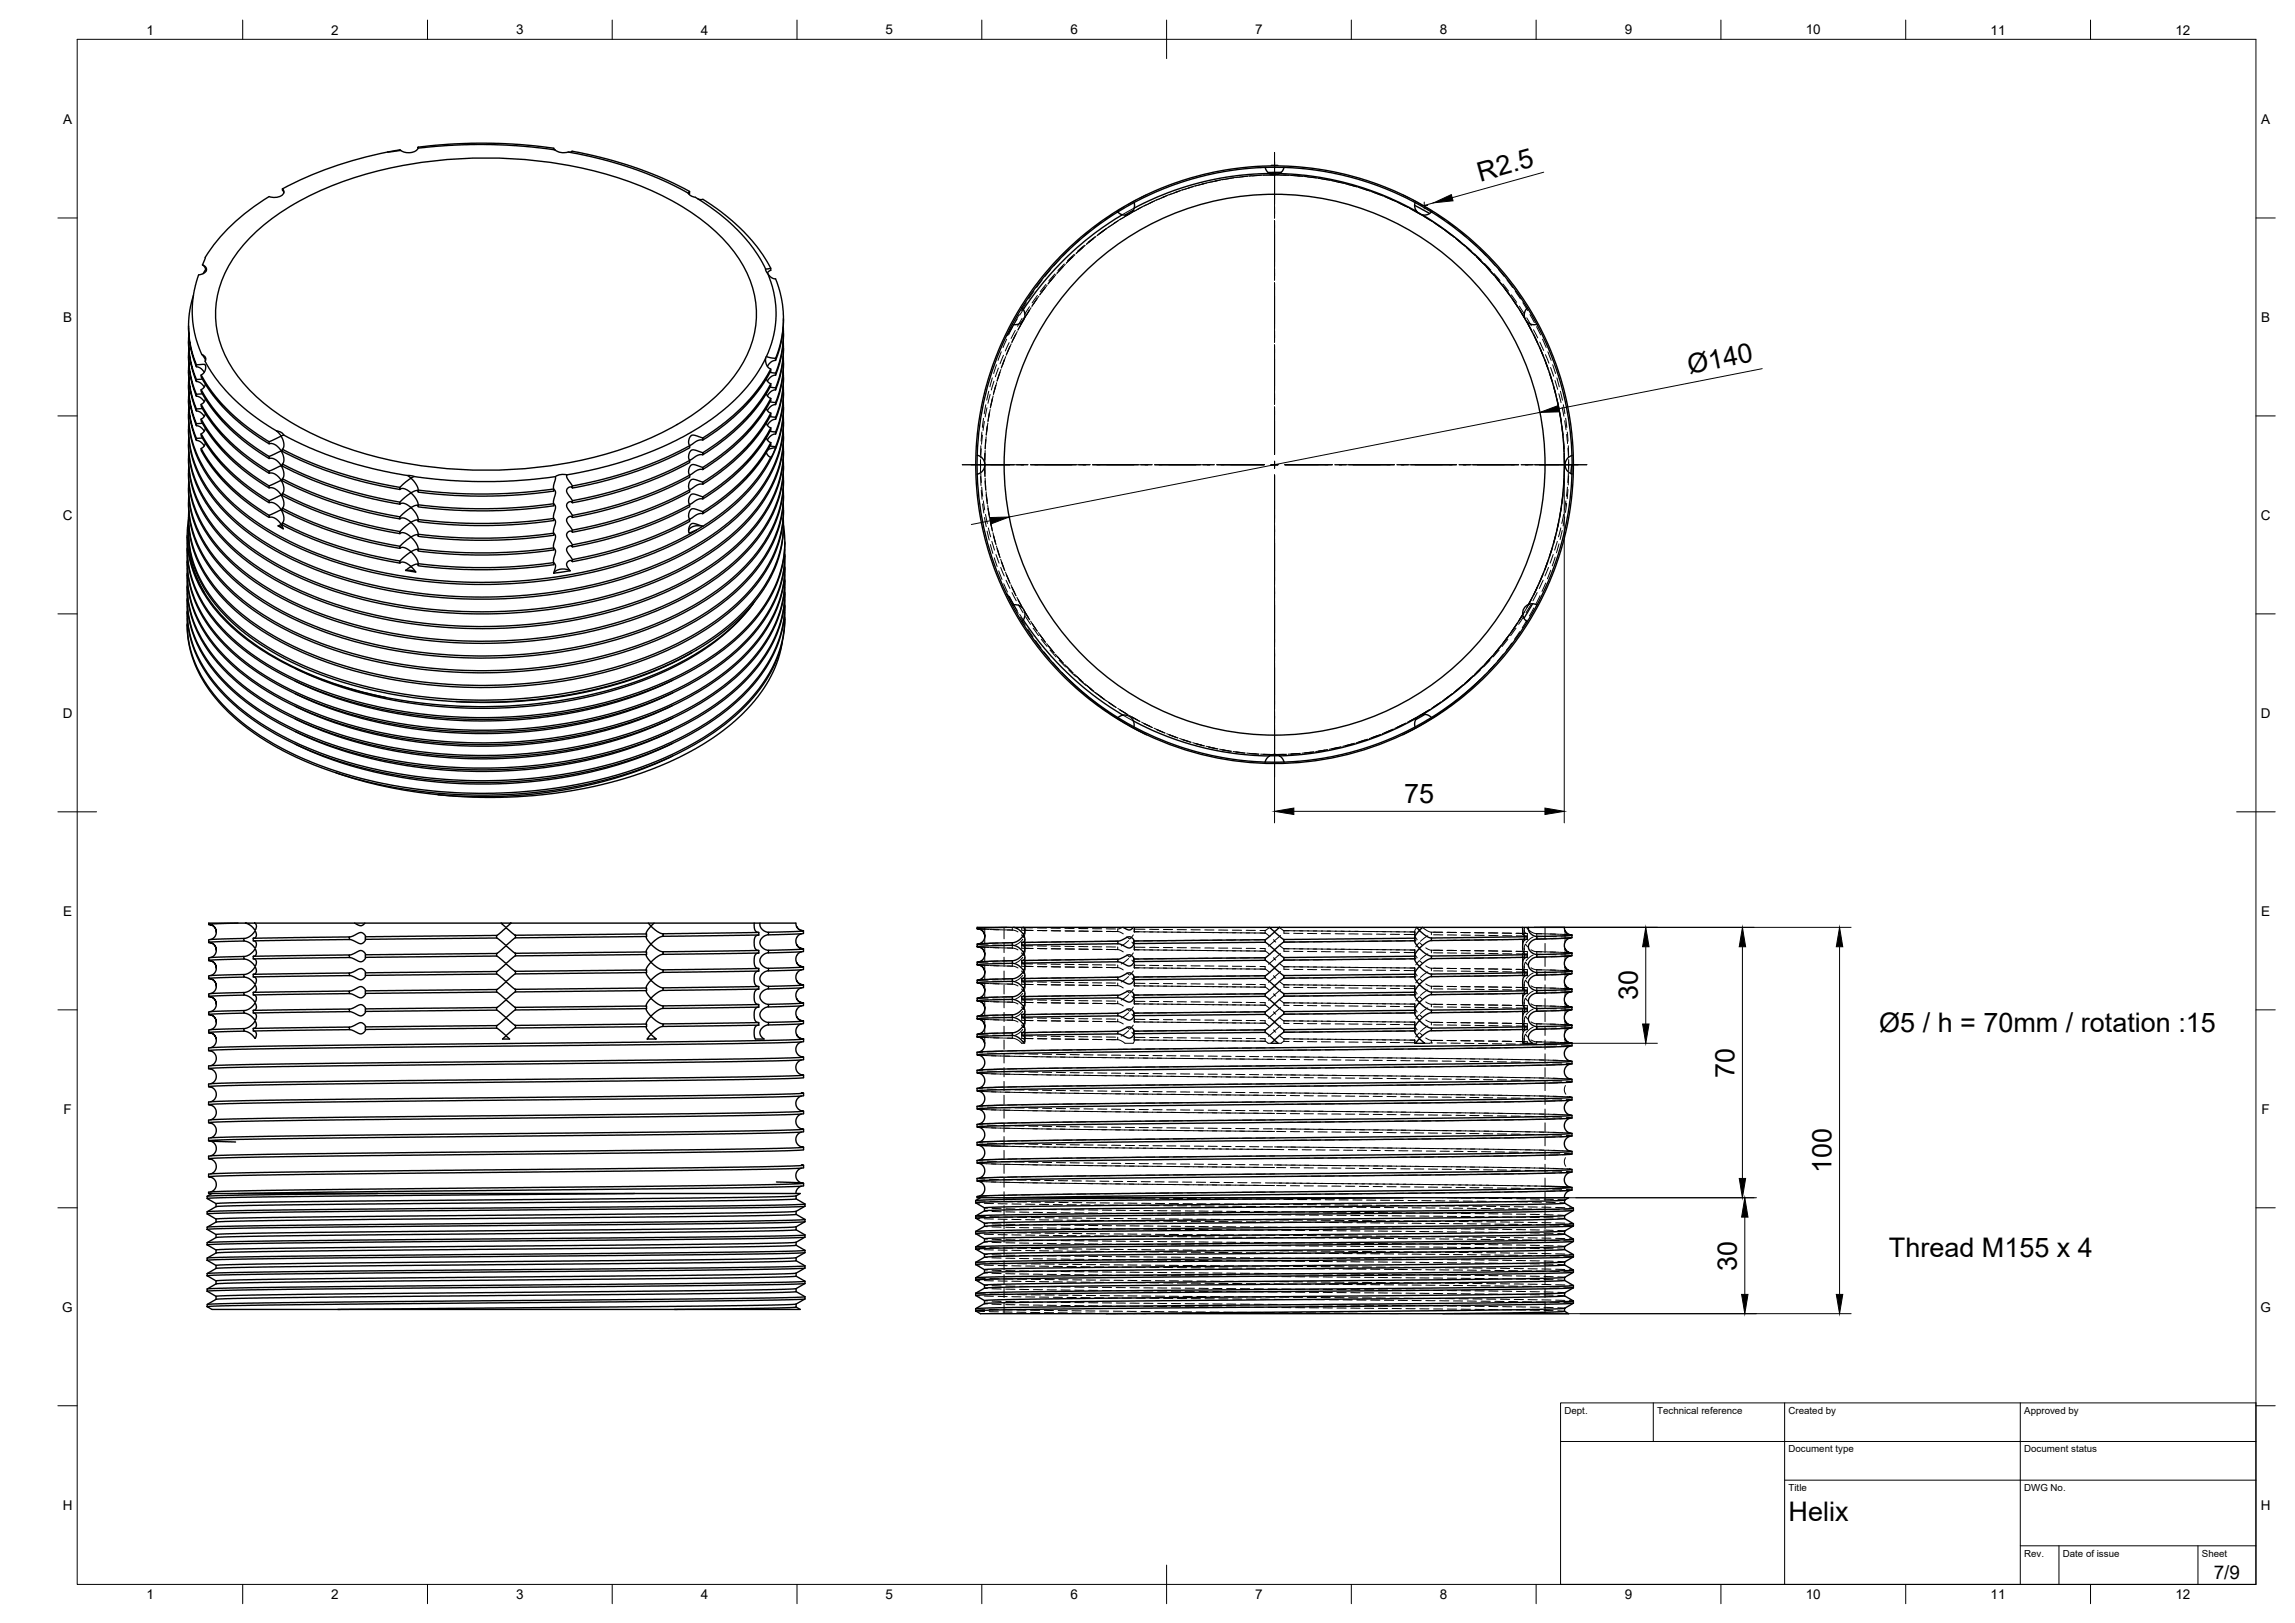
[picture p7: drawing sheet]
<svg xmlns="http://www.w3.org/2000/svg" width="594mm" height="420mm" viewBox="0 0 594 420" stroke-linecap="round" stroke-linejoin="round" font-family="sans-serif">
<defs><g id="words">
<g font-size="7">
<text x="383.2" y="47" transform="rotate(-16 383.2 47)">R2.5</text>
<text x="437.3" y="96.9" transform="rotate(-11 437.3 96.9)">Ø140</text>
<text x="363.5" y="207.9">75</text>
<text x="423.9" y="259" transform="rotate(-90 423.9 259)">30</text>
<text x="486.5" y="267.3">Ø5 / h = 70mm / rotation :15</text>
<text x="449" y="279" transform="rotate(-90 449 279)">70</text>
<text x="474.1" y="303.6" transform="rotate(-90 474.1 303.6)">100</text>
<text x="449.6" y="329" transform="rotate(-90 449.6 329)">30</text>
<text x="489" y="325.5">Thread M155 x 4</text>
<text x="463" y="393.7">Helix</text>
</g>
<text font-size="4.9" x="573.1" y="408.8">7/9</text>
<g font-size="3.5">
<text x="37.9" y="8.9">1</text>
<text x="85.8" y="8.9">2</text>
<text x="133.6" y="8.9">3</text>
<text x="181.4" y="8.9">4</text>
<text x="229.3" y="8.9">5</text>
<text x="277.1" y="8.9">6</text>
<text x="324.9" y="8.9">7</text>
<text x="372.7" y="8.9">8</text>
<text x="420.6" y="8.9">9</text>
<text x="467.4" y="8.9">10</text>
<text x="515.3" y="8.9">11</text>
<text x="563.1" y="8.9">12</text>
<text x="16.3" y="32">A</text>
<text x="585.3" y="32">A</text>
<text x="16.3" y="83.3">B</text>
<text x="585.3" y="83.3">B</text>
<text x="16.2" y="134.6">C</text>
<text x="585.2" y="134.6">C</text>
<text x="16.2" y="185.8">D</text>
<text x="585.2" y="185.8">D</text>
<text x="16.3" y="237">E</text>
<text x="585.3" y="237">E</text>
<text x="16.4" y="288.3">F</text>
<text x="585.4" y="288.3">F</text>
<text x="16.1" y="339.6">G</text>
<text x="585.1" y="339.6">G</text>
<text x="16.2" y="390.8">H</text>
<text x="585.2" y="390.8">H</text>
<text x="37.9" y="413.9">1</text>
<text x="85.8" y="413.9">2</text>
<text x="133.6" y="413.9">3</text>
<text x="181.4" y="413.9">4</text>
<text x="229.3" y="413.9">5</text>
<text x="277.1" y="413.9">6</text>
<text x="324.9" y="413.9">7</text>
<text x="372.7" y="413.9">8</text>
<text x="420.6" y="413.9">9</text>
<text x="467.4" y="413.9">10</text>
<text x="515.3" y="413.9">11</text>
<text x="563.1" y="413.9">12</text>
</g>
<g font-size="2.5">
<text x="405" y="366">Dept.</text>
<text x="429" y="366">Technical reference</text>
<text x="463" y="366">Created by</text>
<text x="524" y="366">Approved by</text>
<text x="463" y="376">Document type</text>
<text x="524" y="376">Document status</text>
<text x="463" y="386">Title</text>
<text x="524" y="386">DWG No.</text>
<text x="524" y="403">Rev.</text>
<text x="534" y="403">Date of issue</text>
<text x="570" y="403">Sheet</text>
</g>
</g></defs>
<!-- layer: Visible -->
<g fill="none" stroke="#000" stroke-width=".36">
<path d="M100.4 39.3a98.9 98.9 0 0 0-27.3 9.6l.4 1M103.7 38.9l-.2-.1-3.1 .5M103.7 38.9l-3.3 .4M108.2 38.4l9.4-.8 9.4-.2 8.6 .5 8.1 .9M108.2 38.4a3.3 3.3 0 0 1-4.5 .5M108.2 38.2v.2M108.2 38.1l8.2-.8 9.4-.2 9.9 .4 7.1 .8 .6 .2M143.4 38.4l.2 .4M143.7 38.8a3.6 3.6 0 0 0 3.4 .5l9 2 9.1 2.8 7.4 3.1 5.6 2.8 .8 .8 1 .3M147.3 39.4l.8-.3 5.2 1.1 10 2.8 8.4 3.2 6.8 3.4M73.1 48.9a1.17 1.17 0 0 1 .3 1.3 1.17 1.17 0 0 1-1.1 .7l-1.6 .2-1-.2a48.3 48.3 0 0 0-16.6 15.8l-.3 1a.85 .85 0 0 0 .2 1.4l.4 1M178.5 49.6l-.4 .4"/>
<path d="M178.5 49.6l-.1 .7M180 51.1l5.3 3.6 4.6 3.8 2.8 3 2.2 2.7 1.7 2.5 1.6 2.9 1.3-.2M180.7 51.5l1.2 .1 .8 .5 3.9 2.7 3.6 2.9 4.6 4.8 1.7 2.1 2.2 3.3a2.54 2.54 0 0 1 .7 2.1l-.8 .7M289.3 54.9l1.2 .7-7.4 5-6.5 5.5-6.4 6.8-5.3 7.3-.4-.5M289.3 54.9l-7.2 5.1-4.2 3.6-3.2 3.1-5.8 6.6-4.4 6.4M293.3 54.4l-2.1 1.3M293.6 52.4l-4.3 2.5M293.6 53.9a2.51 2.51 0 0 1-3.1 1.7M327.5 43.3l.4 .9 .7 .7M327.5 43.3h4.9M327.5 43.3l-8.3 .7-8.7 1.8-4.7 1.4-4.2 1.5-8 3.7M328.6 44.9l1.3 .4 1.3-.4"/>
<path d="M328.6 44.9l-6.8 .4-8.4 1.3-5 1.3-4.9 1.6-4.8 1.9-5.1 2.5v-1.5M331.2 44.9l4.7 .3 5.8 .7 8.5 1.9 7.7 2.7 4.7 2.1 4.2 2.2-.6-1.1 .1-1.3M331.6 44.6l-3.3 .1M332.4 43.3l-.4 1-.8 .6M332.4 43.3l8.3 .7 8.6 1.8 4.8 1.4 4.2 1.5 8 3.7M366.2 53.2l3.9 2.1M366.3 52.4l4.2 2.5M366.8 54.8l.5 .5 .9 .3M368.3 55.6l1.2-.1 1-.6 1.4 .9 4.1 2.8 3.5 2.8 5.7 5.3 5.8 6.6 4.4 6.4-.8 1.3 .1 1.4-2.2-3.5-3.1-4.4-2.6-3.2-3.2-3.5-4.3-4.1-2.8-2.3-3.8-2.9zM50.1 76.5l-1.1 4.7-.2 4.2 .6 4.6 1.4 4.4v.6l-1-3.1-.6-2.6-.4-4.9M51.4 71.2l-.8 2.7-.7 3.7-.1 3.7 .2 2.8a18.6 18.6 0 0 0 3.1 8.9l.1 .2M52.4 68.6a1.17 1.17 0 0 1 1.1 1.1 1.17 1.17 0 0 1-1 1.2l-1.1 .3"/>
<path d="M53.3 69.7l-.7 1.1M64.9 61.4a65.9 65.9 0 0 1 26.3-15.2 115.4 115.4 0 0 1 73.1 1.4 59.4 59.4 0 0 1 24.5 16.1 26.3 26.3 0 0 1 6.4 22.8 34.2 34.2 0 0 1-13.6 19.3 84.5 84.5 0 0 1-38 14.6 115.3 115.3 0 0 1-56.3-5.3 59.4 59.4 0 0 1-24.5-16.2 26.3 26.3 0 0 1-6.4-22.7 30.8 30.8 0 0 1 8.5-14.8zM198.2 69.6v.5l.4 .5M198.6 70.6l.8 1 .9 .5a.87 .87 0 0 1 .8 1.1l.8 2.5 .6 2.9 .3 4.5-.6 5.2-1.4 4.5M198.6 70.6l.9 2.3 .8 2.7 .5 3.4 .1 2.8-.2 2.4-.5 2.7-.6 2.4-1.2 3M264.5 79.7l-2.4 4.2M395.4 79.7l2.4 4.2M48.9 86.6l-.1 2.2 .3 3.3 .8 3.6 .9 2.5v.6l-1-3.1-.6-2.5-.4-5M48.9 90.4l-.1 2.2 .3 3.3 .7 3.3 1 2.8v.6l-1-3.1-.6-2.5-.4-5M48.9 94.2l-.1 2.2 .3 3.3 .7 3.3 1 2.9v.5l-1-3.1-.6-2.5-.4-5M48.9 98l-.1 2.2 .3 3.3 .7 3.3 1 2.9v.5l-1-3.1-.6-2.5-.4-5M50.8 95l1.1 .3 1 1.1"/>
<path d="M50.8 98.8l1.1 .3 1 1.1M50.8 94.4h2.2l.2 .4v.8a1.92 1.92 0 0 1-1.1 1.4M52.3 91.8a1.16 1.16 0 0 1 .8 1.7l2.9 4.6 4.1 4.8 4.8 4.1 2.8 2.1 3.9 2.5M52.4 98.1l-1.6 .1M53.2 99.5a1.89 1.89 0 0 1-1.1 1.4M198.4 98.1l.5 .9 .6 .3M198.4 92.3l-.2 .5M198.4 92.3l2.4 .5M199.3 96.4l1.5 .2M199.5 95.5l-2.8 4.6-3.7 4.4-5.1 4.6-6 4.3v.5l3.7-2.4 4.2-3.4 3.2-3.1 3.2-3.8 3.3-5.1v-.6l-.6-.4-.5-.7-.2-1.6-1.3 2.3-2.1 3.3-4.4 5-2.7 2.3-3.2 2.6-5.7 3.7-7.5 3.8-7.8 3-8.5 2.4-8.3 1.7a4.4 4.4 0 0 0 1.3 2.7l.2 .7a.98 .98 0 0 0-1.4 .2 .98 .98 0 0 0 .2 1.4l1.1 1.6 .1 .7-.6-.3-.6 .3a1.48 1.48 0 0 0 .4 2.1l.8 1.1v.6l-.4-.3-.8 .2a1.39 1.39 0 0 0 .3 2.1l.9 1.2v.6l-.4-.3-.8 .3a1.52 1.52 0 0 0 .4 2.1l.8 1.1v.6l-.4-.3-.8 .2a1.39 1.39 0 0 0 .3 2.2l.8 1 .1 .7-.4-.3-.5 .1-.4 .3-.2 .7 .9 1.6-4.3 .6M199.5 99.3v.6l-2.4 4-4.1 4.9-5.4 4.9-5.7 4.1v-.6l6-4.3 5.1-4.6 3.7-4.4zM200.8 97.1l-1.1 .4-1.1 1.2"/>
<path d="M200.8 92.8v.5l-1.2 .4-1 1.2M200.8 96.6v.5M202.8 99.9l-.1 3.8-.3 2.6-.6 2.6-1 2.9M202.8 96.1l-.1 3.7-.3 2.7-.6 2.6-1 2.9M202.8 92.3l-.1 3.7-.3 2.7-.6 2.6-1 2.9M202.8 88.5v2.2l-.4 3.8-.7 3.3-.9 2.6M202.8 84.7v2.2l-.4 3.8-.7 3.3-.9 2.6M202.8 97.7l-.4 5.1-.6 2.9-1 2.8M202.8 93.9l-.4 5.1-.6 2.9-1 2.8M202.8 90.1l-.1 2.5-.3 2.9-.6 2.6-1 2.8M202.8 86.3l-.1 2.5-.3 2.9-.6 2.6-1 2.8M202.8 82.5l-.1 2.5-.3 2.9-.6 2.5-1 2.9"/>
<path d="M260.5 86.9a77 77 0 0 0-7.5 31M262.1 83.9l.3 .1-1.8 2.9M262.1 83.9l-1.5 3M264.9 80.1a2.51 2.51 0 0 1 0 2.8 2.51 2.51 0 0 1-2.5 1.1M265.3 82.1l-.8 1.3M394.7 82.4l.4 .7M395.1 83.2l1.1 .7h1.6M395.1 83.2l3.6 7 1.8 4.5 1.3 4.1 1.2 4.7 1.1 5.3 .7 7.3 .1 5.4-.3 5.9-.8 5.8-.9 4.6-1.4 5.1-2 5.6-1.9 4.3-1.9 3.7 1.1-.2 1 .3M397.8 83.9l3.8 8.1 2.7 8.4 1.8 8.7 .6 4.9 .2 3.9M48.9 105.6a29.6 29.6 0 0 0 8.8 22.1l4.9 4.6 5.8 4.1 6.6 3.8 5.7 2.5 7.2 2.6 8.5 2.3 7.4 1.5 9.8 1.2 8.6 .4 8.7-.1 7.8-.6 9.8-1.4 9.4-2.1 7-2.2 7.8-3.1 7.6-3.9M48.9 101.8l-.1 2.2 .3 3.3 .7 3.3 1 2.9v.5l-1-3.1-.6-2.5-.4-5M50.8 102.6l1.1 .3 1 1.1"/>
<path d="M50.8 106.4l1.1 .3 1 1.1M50.8 110.2l1.1 .3 1 1.1M50.8 114l1.2 .4 .9 1M52.4 101.9l-1.6 .1M52.4 105.8l-1.6 .1M52.4 109.6l-1.6 .1M52.4 113.4l-1.6 .1M53.2 103.3a1.89 1.89 0 0 1-1.1 1.4M53.2 107.1a1.89 1.89 0 0 1-1.1 1.4M53.2 110.9a1.89 1.89 0 0 1-1.1 1.4M53.2 114.7a1.89 1.89 0 0 1-1.1 1.4M69.7 118.2v.5l.7-.1 .7 .3 .9 .6 .7 .9h.4"/>
<path d="M69.7 118.2l3-1.4 .3 .3 .4 1a2.02 2.02 0 0 1-.3 2v.6l2.9 1.4 4.8 2.1 5.1 1.9 9.3 2.7 8.3 1.7v-.5l-9.3-2-8.8-2.6-6.8-2.6-5.5-2.7M69.7 114.3v.6l.6-.1 .8 .3 .9 .6 .7 .9 .4-.1M69.7 114.3l3-1.3 .3 .3 .4 1a2.02 2.02 0 0 1-.3 2v.6l3.3 1.6 5.3 2.3 4.2 1.5 9.3 2.7 8.3 1.7v-.5l-7.8-1.6-9.3-2.7-6.9-2.6-6.4-3M69.7 114.3l-5.7-3.8-4.3-3.7-2.4-2.4-2.2-2.6-3-4.8 .1 .9 2.1 3.3 4 4.8 5 4.5 6.4 4.4M69.7 118.2l-5.7-3.9-4.3-3.7-2.4-2.4-2.2-2.6-3-4.7 .1 .8 2.1 3.3 4 4.8 5 4.5 6.4 4.4M71.6 111.5l1 .3 .8 .8M71.6 111.6l1.1 1.2 .7-.2M73.4 112.6l6.7 3.3 7.2 2.8 8.9 2.5 9.3 1.9 .8 .6 .9-.3 9.6 1 11 .3 9.2-.5 6.8-.8M181.9 113.4l-2.3-.8-.6 .1-.4 .5-.3 1v.5l.2 .7M181.9 117.8a4.6 4.6 0 0 0-3.1 1.2l-.3 .1M181.9 113.9a4.6 4.6 0 0 0-3.1 1.3l-.3 .1M181.9 117.2l-2-.7a1.51 1.51 0 0 0-1.6 2.1l.2 .6"/>
<path d="M198.4 101.9l.5 .9 .6 .3M198.4 105.7l.5 .9 .6 .4M198.4 109.5l.5 .9 .6 .4M198.4 117.2l.5 .8 .6 .4M198.4 113.3l.3 .7 .8 .6M199.3 100.2l1.5 .2M199.3 104l1.5 .2M199.3 107.8l1.5 .2M199.3 115.4l1.5 .2M199.3 111.6l1.5 .2M199.5 114.6v.5l-2.2 3.7-2.2 3-2.1 2.3-5.1 4.6-6 4.3v-.6l6-4.2 5.4-4.9 3.4-4.2zM199.5 110.8v.5l-2.4 4-4.1 5-5.4 4.9-5.7 4v-.6l6-4.2 5.4-5 3.4-4.1z"/>
<path d="M199.5 107v.5l-2.4 4-4.1 5-5.4 4.9-5.7 4v-.6l6-4.2 5.4-5 3.4-4.1zM199.5 103.1v.6l-2.4 4-4.1 4.9-5.4 5-5.7 4v-.6l6-4.2 5.1-4.7 3.7-4.4zM199.5 118.4l-2.8 4.6-3.4 4.1-4.1 3.8-5.4 4.1a3.4 3.4 0 0 1-2.2 1.2l-1.8-.6a1.57 1.57 0 0 0-1.5 2.2 .52 .52 0 0 0 .9-.1l1.1-.4M200.8 100.9l-1.1 .4-1.1 1.2M200.8 104.7l-1.1 .4-1.1 1.2M200.8 108.5l-1.1 .3-1.1 1.3M200.8 112.4l-1.1 .2-1.1 1.3M200.8 115.6l-1.3 3.1v-.3M200.8 100.4v.5M200.8 104.2v.5M200.8 108v.5M200.8 111.8v.6"/>
<path d="M200.8 116l-1.3 .1-.7 .3M202.8 107.5a31.3 31.3 0 0 1-9.6 23.4 71.5 71.5 0 0 1-29.5 17.6 127.1 127.1 0 0 1-80-.8 65.3 65.3 0 0 1-27.1-17.5 29.1 29.1 0 0 1-7.7-20.8M202.8 111.3a31.3 31.3 0 0 1-9.6 23.4 71.5 71.5 0 0 1-29.5 17.6 126.7 126.7 0 0 1-80.8-1.1 64 64 0 0 1-26.8-17.7 28.7 28.7 0 0 1-7.2-20.3M202.8 115.1a31.3 31.3 0 0 1-9.6 23.4 71.5 71.5 0 0 1-29.5 17.6 126.7 126.7 0 0 1-80.8-1.1 64 64 0 0 1-26.8-17.6 28.7 28.7 0 0 1-7.2-20.3M202.8 119a31.4 31.4 0 0 1-9.6 23.4 72.9 72.9 0 0 1-31.2 18.1 126.9 126.9 0 0 1-79.1-1.7 64 64 0 0 1-26.8-17.6 29 29 0 0 1-7.2-20.3M202.8 103.7l-.1 3.8-.3 2.6-.6 2.6-1 2.9M202.8 101.5l-.4 5.1-.6 2.9-1 2.9M202.8 116.8a32.2 32.2 0 0 1-10.5 23.2 75.2 75.2 0 0 1-31 17.5 127.2 127.2 0 0 1-77.5-1.6 65 65 0 0 1-27.2-17.4 29.2 29.2 0 0 1-7.8-19.8M202.8 113a32.2 32.2 0 0 1-10.5 23.2 75.2 75.2 0 0 1-31 17.4 127.2 127.2 0 0 1-77.5-1.5 65 65 0 0 1-27.2-17.5 29.2 29.2 0 0 1-7.8-19.7M202.8 109.2a32.2 32.2 0 0 1-10.5 23.2 75.2 75.2 0 0 1-31 17.4 127.2 127.2 0 0 1-77.5-1.5 65 65 0 0 1-27.2-17.5 29.2 29.2 0 0 1-7.8-19.7M202.8 105.3a32.2 32.2 0 0 1-10.5 23.3 74.9 74.9 0 0 1-31.9 17.7 127 127 0 0 1-76.6-1.8 65.3 65.3 0 0 1-27.2-17.5 29.3 29.3 0 0 1-7.8-19.7M253 117.9v4.8"/>
<path d="M253 117.9a2.51 2.51 0 0 1 2 2.4 2.51 2.51 0 0 1-2 2.4M254.9 120v.7M406.9 117.9l-1.1 .8-.6 1.3v.8l.4 .9 .4 .5 .9 .5M406.9 117.9l.1 2.4M48.5 138.7a31.3 31.3 0 0 0 10.5 22.7l4 3.5 3.2 2.3 3.5 2.3 5.9 3.2 5.3 2.3 6.8 2.5 6.7 1.8 5.5 1.3M48.8 134.5l-.3 4.5 .1 2.4 .5 3 1.6 4.7 2.2 4.4M48.8 139.2a28.4 28.4 0 0 0 4.1 14.3M48.8 133.9v.6M69.7 133.4v.5h.5l.8 .2 .8 .5 .9 1.1 .4-.1M69.7 133.4l3-1.4 .7 1.4a2.02 2.02 0 0 1-.3 2v.5l2.9 1.5 4.8 2.1 5.6 2 9.3 2.7 7.8 1.6v-.6l-9.3-1.9-8.8-2.6-6.8-2.7-5.5-2.6M69.7 129.6v.5l.5-.1 .8 .3 1 .7 .7 .9 .4-.1M69.7 129.6l3-1.4 .7 1.3a2.05 2.05 0 0 1-.3 2.1v.5l2.9 1.5 4.8 2.1 5.6 2 9.3 2.7 7.8 1.6v-.6l-9.3-1.9-8.8-2.6-6.8-2.7-5.5-2.6"/>
<path d="M69.7 125.8v.5h.7l.7 .2 .9 .7 .7 .9 .4-.1M69.7 125.8l3-1.4 .7 1.3a2.02 2.02 0 0 1-.3 2v.6l2.9 1.5 4.8 2.1 5.6 2 9.3 2.7 7.8 1.6v-.6l-9.3-1.9-8.8-2.6-6.8-2.7-5.5-2.7M69.7 122v.5l.7-.1 .7 .3 .9 .7 .7 .8h.4M69.7 122l3-1.4 .7 1.3a2.02 2.02 0 0 1-.3 2v.6l2.9 1.4 4.8 2.2 5.6 2 9.3 2.7 7.8 1.5v-.5l-9.3-2-8.8-2.6-6.8-2.6-5.5-2.7M69.7 122l-5.7-3.9-4.3-3.7-2.4-2.4-2.2-2.6-3-4.7 .1 .8 2.1 3.3 4 4.8 5 4.6 6.4 4.3M69.7 125.8l-5.7-3.9-4.3-3.6-2.4-2.5-2.2-2.6-3-4.7 .1 .8 2.1 3.3 4 4.8 5 4.6 6.4 4.3M69.7 129.6l-5.7-3.9-4.3-3.6-2.7-2.8-1.9-2.3-3-4.7v.5l1.8 3 1.9 2.6 2.5 2.8 5 4.6 6.4 4.3M69.7 133.4l-5.7-3.9-4.3-3.6-2.7-2.8-1.9-2.3-3-4.7v.5l1.8 3 1.9 2.6 2.5 2.9 5 4.5 6.4 4.3M72 136.1l.8-.3 .5 1.1zM72 136.1l1.3 .8M103.5 130l1.8-1.6 1.1-.8 1.3 1.6 .5 1.5M103.5 126.7l.5-.3 .9 .2 1.5 1 .9-.5a.55 .55 0 0 1 .9 .2"/>
<path d="M103.5 133.8l1.6-1.4 1.3-1 1.3 1.5 .5 1.6M103.5 130.5l.5-.2 .8 .1 1.6 1 .9-.5a.55 .55 0 0 1 .9 .2M103.5 137.6l2.9-2.3 1.4 1.6 .4 1.4M103.5 134.3l.6-.2 .6 .1 1.7 1 1.3-.6h.4l.1 .3M103.5 138.2l.6-.3 .7 .1 1.6 1 .9-.4a.55 .55 0 0 1 .9 .1M103.5 126.2l1.7-1.6 1.2-.8 1.3 1.5 .5 1.6M105.5 123.1l1.7 .2M143.3 126.7l.5 .7-.5 2.4v1.1l-1.6 .3-7.6 .7-7.8 .3-8.8-.1-9.3-.9v-.5l10.4 .9 9.9 .1 8.3-.5 6.5-.8M143.3 130.6l.4 .2 .1 .4-.5 2.2v1.3l-1.6 .3-7.6 .7-7.8 .4-8.8-.2-9.3-.9v-.5l10.4 .9 9.9 .1 8.3-.5 6.5-.8M143.3 134.4l.5 .6-.5 2.3v1.3l-1.6 .2-8.2 .8-7.2 .3-8.8-.2-9.3-.9v-.5l8.8 .8 9.9 .2 9.9-.5 6.5-.8M143.3 138.2l.4 .2 .1 .4-.5 2.3v1.3l-1.6 .2-8.2 .8-7.2 .3-8.8-.2-9.3-.9v-.5l9.8 .9 10 .1 8.8-.5 6.5-.8M143.8 123.4v.6l-.5 1.9v1.2l-4.8 .6-7.7 .6-7.2 .1-7.2-.2-8.2-.8v-.5l10.4 .9h9.9l7.8-.4 7-.8"/>
<path d="M146.7 122.9h-1.6l-1.3 .5M148.2 137.2l8.8-1.9 6.9-2.1 8.3-3.2 6.3-3.2v.6l-4.6 2.3-7.6 3.2-9.8 3.1-8.3 1.8M148.2 133.4l8.8-1.9 7.4-2.3 7.8-3 6.3-3.2v.5l-4.6 2.4-7.6 3.2-8.8 2.8-9.3 2.1M148.2 129.6l8.3-1.8 7.9-2.4 7.8-3.1 6.3-3.1v.5l-4.6 2.4-7.6 3.2-8.8 2.8-9.3 2.1M148.2 125.8l8.3-1.8 7.9-2.4 7.8-3.1 6.3-3.1v.5l-4.1 2.2-8.1 3.4-8.8 2.7-9.3 2.1M181.9 121l-2.2-.7a1.61 1.61 0 0 0-1.4 2.2l.2 .5M181.9 121.6a4.6 4.6 0 0 0-3.1 1.3h-.3M181.9 124.8l-2-.7a1.51 1.51 0 0 0-1.6 2.1l.2 .6M181.9 125.4a4.6 4.6 0 0 0-3.1 1.3h-.3M181.9 128.6l-2-.6a1.52 1.52 0 0 0-1.6 2l.2 .6M181.9 129.2a4.8 4.8 0 0 0-3.1 1.3l-.3 .1M181.9 132.4l-2-.6a1.51 1.51 0 0 0-1.6 2.1l.2 .5"/>
<path d="M181.9 133a4.8 4.8 0 0 0-3.1 1.3l-.3 .1M181.9 136.2v.1M181.9 136.2l-1.7 1M181.9 136.2a2.87 2.87 0 0 0-3.7 1.2M202.8 122.8a31.4 31.4 0 0 1-9.6 23.4 72.9 72.9 0 0 1-31.2 18.1 126.9 126.9 0 0 1-79.1-1.7 64 64 0 0 1-26.8-17.6 29 29 0 0 1-7.2-20.3M202.8 126.6a31.4 31.4 0 0 1-9.6 23.4 72.9 72.9 0 0 1-31.2 18.1 126.9 126.9 0 0 1-79.1-1.6 64 64 0 0 1-26.8-17.7 28.7 28.7 0 0 1-7.2-20.3M202.8 130.4a31.4 31.4 0 0 1-9.6 23.4 72.9 72.9 0 0 1-31.2 18.1 127 127 0 0 1-78.3-1.3 64.3 64.3 0 0 1-27.6-18 28.7 28.7 0 0 1-7.2-20.3M202.8 134.2a31.4 31.4 0 0 1-9.6 23.4 72.9 72.9 0 0 1-31.2 18.1 127 127 0 0 1-78.3-1.3 65.4 65.4 0 0 1-27.1-17.5 29.2 29.2 0 0 1-7.7-20.8M202.8 136a29.7 29.7 0 0 1-7.5 24.1 67 67 0 0 1-28.7 18.7 126.6 126.6 0 0 1-84.1-.4 64.1 64.1 0 0 1-26.7-17.6 29.1 29.1 0 0 1-7.3-20.3M202.8 135.8l-.2 3.6-.6 3.6-1.4 4.1-1.8 3.7-2 3.1-3.3 4-3.1 3.1-4.5 3.6-4 2.7-4.2 2.4-3.8 1.9-6.3 2.7-6.1 2.1-6.5 1.8-5.3 1.2-6.8 1.2-8.4 .8-5.6 .3-6.4 .1-6.4-.3-5.5-.5-7.6-1-6-1.2-5.8-1.5-6.2-1.9-4.7-1.8-5-2.3-4.6-2.4-4.7-3-3.8-2.9-3.4-3.1-3.5-4a28.4 28.4 0 0 1-6.5-18.2M202.8 132a31.9 31.9 0 0 1-10 22.8 73.3 73.3 0 0 1-30.7 17.6 126.9 126.9 0 0 1-78.3-1.3 64.7 64.7 0 0 1-27.2-17.4 29.4 29.4 0 0 1-7.8-19.2M202.8 128.2a31.9 31.9 0 0 1-10 22.8 73.3 73.3 0 0 1-30.7 17.6 126.9 126.9 0 0 1-78.3-1.3 66.2 66.2 0 0 1-26.8-16.9 29.6 29.6 0 0 1-8.2-20.3"/>
<path d="M202.8 124.4a31.9 31.9 0 0 1-10 22.8 73.3 73.3 0 0 1-30.7 17.6 126.9 126.9 0 0 1-78.3-1.3 66.2 66.2 0 0 1-26.8-16.9 29.6 29.6 0 0 1-8.2-20.3M202.8 120.6a31.9 31.9 0 0 1-10 22.8 73.3 73.3 0 0 1-30.7 17.6 126.9 126.9 0 0 1-78.3-1.3 66.2 66.2 0 0 1-26.8-17 29.7 29.7 0 0 1-8.2-20.2M253 122.7a77 77 0 0 0 7.5 31M406.9 122.7l-.7 8.3-1.7 8.6-1.4 4.8-1.5 4.2-3.8 8M407 120.3l-.1 2.4M407 120.3l-.4 2.3M52.9 153.5a52.7 52.7 0 0 0 21.4 18.3 100 100 0 0 0 25.6 8.8M103.5 141.4l1.8-1.6 1.1-.7 1.3 1.6 .5 1.4M103.5 145.2l1.8-1.6 1.1-.7 1.3 1.6 .5 1.4M103.5 142l.6-.3 .8 .1 1.5 1 1.4-.6 .3 .1 .1 .2M103.5 145.8l.6-.3 .7 .1 1.6 1 .9-.4a.55 .55 0 0 1 .9 .1M105 147.7l1.4-1 1.2 1.4z"/>
<path d="M105 147.7l1.4-.1 1.2 .5M143.3 145.8l.5 .6-.5 2M143.3 142l.5 .6-.5 2.5v1.1l-1 .1-8.8 .9-7.2 .3-7.7-.1-10.4-.9v-.6l9.8 .9 10 .1 8.8-.5 6.5-.8M147.6 147.8a3.4 3.4 0 0 0-4.3 .6M148.2 144.9l8.8-2 6.9-2.1 8.3-3.2 6.3-3.2v.6l-4.6 2.3-7.6 3.2-8.3 2.7-9.8 2.2M148.2 141l8.8-1.9 6.9-2.1 8.3-3.2 6.3-3.2v.6l-4.6 2.3-7.6 3.2-9.8 3.1-8.3 1.8M195 156.2l-3.6 4.4-4.5 4.1-5.2 3.8-6.7 3.9-7 3.2-6.6 2.3-8.1 2.3-9.5 1.8-7.1 .8-9.9 .6-8.9-.2-9.3-.8-8.4-1.4-8.2-2-8.6-2.9-7-3.1M195.4 155.7a57.5 57.5 0 0 1-23.8 18 120.5 120.5 0 0 1-56.8 8.9 125.3 125.3 0 0 1-14.9-2M203.1 142.2a31.2 31.2 0 0 1-9.2 22.8 71.5 71.5 0 0 1-30.1 18 127.5 127.5 0 0 1-80.1-.9 65.8 65.8 0 0 1-27.3-17.5 29.3 29.3 0 0 1-7.9-20.8M203.1 145.4a31.3 31.3 0 0 1-9.2 22.9 70.8 70.8 0 0 1-29.3 17.7 127.4 127.4 0 0 1-80.9-.6 66 66 0 0 1-27.3-17.5 29.4 29.4 0 0 1-7.9-20.8M203.1 148.7a31.2 31.2 0 0 1-9.2 22.9 72.4 72.4 0 0 1-31 18.2 127.5 127.5 0 0 1-79.2-1.1 64.5 64.5 0 0 1-27.7-18 28.9 28.9 0 0 1-7.5-20.4M203.1 152a31.2 31.2 0 0 1-9.2 22.8 71.5 71.5 0 0 1-30.1 18 127.5 127.5 0 0 1-80.1-.9 65.8 65.8 0 0 1-27.3-17.5 29.3 29.3 0 0 1-7.9-20.8"/>
<path d="M203.1 155.2a31.3 31.3 0 0 1-9.2 22.9 70.6 70.6 0 0 1-28.5 17.4 126.8 126.8 0 0 1-82.6-.6 64.8 64.8 0 0 1-26.4-17.2 29.4 29.4 0 0 1-7.9-20.8M203.1 158.5a31.2 31.2 0 0 1-9.2 22.9 70.8 70.8 0 0 1-29.3 17.7 126.9 126.9 0 0 1-81.8-.9 64.3 64.3 0 0 1-26.8-17.7 28.9 28.9 0 0 1-7.5-20.4M203.2 159.9a31.8 31.8 0 0 1-9.6 22.3 72.2 72.2 0 0 1-29.7 17.6 127.2 127.2 0 0 1-80.3-.9 65.1 65.1 0 0 1-27.3-17.6 29.5 29.5 0 0 1-7.8-19.8M203.2 156.6a32 32 0 0 1-10.1 22.8 74.4 74.4 0 0 1-31.7 17.9 127.2 127.2 0 0 1-78.6-2 64.8 64.8 0 0 1-26.5-17.2 29.5 29.5 0 0 1-7.8-19.8M203.2 153.4a31.8 31.8 0 0 1-9.6 22.2 72.5 72.5 0 0 1-30.5 17.9 127 127 0 0 1-81.1-1.7 64 64 0 0 1-26.1-17.5 29.5 29.5 0 0 1-7.4-19.3M203.2 150.1a31.8 31.8 0 0 1-9.6 22.3 71.6 71.6 0 0 1-29.7 17.6 127.8 127.8 0 0 1-79.5-.6 66.6 66.6 0 0 1-28.1-17.8 29.7 29.7 0 0 1-7.8-19.9M203.2 146.8a32 32 0 0 1-10.1 22.8 74.4 74.4 0 0 1-31.7 17.9 127.2 127.2 0 0 1-78.6-2 63.8 63.8 0 0 1-27.3-18.2 29.3 29.3 0 0 1-7-18.8M203.2 143.6a32.4 32.4 0 0 1-10.6 23.2 75.9 75.9 0 0 1-32 17.7 127.6 127.6 0 0 1-77.8-2.2 64.7 64.7 0 0 1-26.9-17.8 29.5 29.5 0 0 1-7.4-19.3M203.2 140.3a31.8 31.8 0 0 1-9.6 22.3 73 73 0 0 1-30.5 17.8 127.4 127.4 0 0 1-80.3-1.4 64.7 64.7 0 0 1-26.9-17.7 29.5 29.5 0 0 1-7.4-19.4M262.1 156.7l2.4 4.2M262.4 156.6l-.3 .1M262.4 156.6l-1.8-2.9 1.5 3"/>
<path d="M262.4 156.6a2.51 2.51 0 0 1 2.5 1.1 2.51 2.51 0 0 1 0 2.8M394.2 159.1l.3 .9 .9 .9M394.2 159.1l-2.5 3.9-3.1 4.2-3.8 4.4-2.8 2.9-6.1 5.3-4.2 3-3.4 2.2 1.2 .1 1 .7M395.7 156.5a2.51 2.51 0 0 0-1.5 2.6M396.7 156.3l-2.2 3.7M397.8 156.6l-2.4 4.3M174.1 179.4a115.6 115.6 0 0 1-56.5 10.3l-7.3-.6-6.5-.9-6.2-1.3-6.1-1.5a90.9 90.9 0 0 1-15.1-5.8M174.1 176.1l-1.9 .9a118.4 118.4 0 0 1-57.9 9.2l-7.3-.8-6.3-1.1-6.2-1.4-6.6-1.9a88.9 88.9 0 0 1-11.5-4.7M179.1 169l-7.3 3.7-6.4 2.6-7.3 2.3-7.2 1.7-7.5 1.3-9.2 1-7.3 .2-8.8-.2M202.5 166.3l-1.1 4.5-1.9 4.4-2.7 4.3-3.4 4.1-4.2 3.9-4.5 3.4-4.6 2.9-7.1 3.6-6.9 2.7-6.5 2-8.2 2-7.1 1.2-6.8 .7-7.9 .4h-6.9l-9.3-.7M264.5 160.9l3.1 4.6 2.7 3.5 6 6.6 6.3 5.4 6.8 4.8M264.9 160.5l-.4 .4"/>
<path d="M264.9 160.5l3.3 4.7 3.9 4.7 3.1 3.3 3.6 3.3a76.3 76.3 0 0 0 11.9 8.6M276.8 176a77.1 77.1 0 0 0 19.9 14.2M383.1 176a77.1 77.1 0 0 1-20 14.2M395.4 160.9l-4.8 6.8-5.5 6.3-3.5 3.4-3.4 2.9-4.4 3.3-3.3 2.2M174.1 192.4a115 115 0 0 1-54.8 10.5l-5.8-.4-7.3-.9-6.3-1.1-5.4-1.3a92.2 92.2 0 0 1-18.1-6.6M174.1 189.2l-1.3 .6a117.1 117.1 0 0 1-56 9.7l-6.5-.6-5.7-.8-7-1.4-6.1-1.5a90.4 90.4 0 0 1-15.1-5.8M174.1 185.9l-2.6 1.2a118 118 0 0 1-55.5 9l-6.5-.6-6.5-.9-10-2.3a93.9 93.9 0 0 1-16.6-6.2M174.1 182.6a113.6 113.6 0 0 1-51.5 10.5l-9.1-.4-7.3-.9-9.4-1.8-6.8-1.8a89.6 89.6 0 0 1-13.6-5.4M174.1 195.7l-7.7 3.4-5.3 1.8-7.3 2-8.2 1.7-7.4 1-8.6 .6h-8.1l-8.1-.5M289.4 185.8l4.1 2.4M290.7 185.1l-1.3 .7M290.7 185.1a2.51 2.51 0 0 1 2.7 1.5"/>
<path d="M293.4 186.6l.1 1.6 2.5 1.2 7.1 3.1 7.9 2.5 8.2 1.6 7.7 .7h.6l.4-.9 .7-.7M293.4 186.6l4.6 2.3 4.2 1.8 7.7 2.5 4.5 1 5.1 .9 5.1 .5 4 .1M296.7 190.2a77.4 77.4 0 0 0 66.4 0M296.7 190.2a77.4 77.4 0 0 1-27.3-118 77.4 77.4 0 0 1 121.1 0 77.4 77.4 0 0 1-27.4 118M327.5 197.3h4.9M329 195.5h1.9M331.2 195.7l5.8-.4 4.7-.6 8.5-1.9 7.7-2.6 4.7-2.2 4.2-2.2-.6 1.1 .1 1.3-1 .5-4.5 2.2-3.6 1.4-7.9 2.5-4.3 1-4.4 .8-7.7 .7h-.5l-.4-.8zM331.2 195.7l-1.3-.4-1.3 .4M368.2 185l-.6 .2-.8 .6M368.9 184.9l-2.4 1.4M370.5 185.7l-4.2 2.5M87 200.1a114 114 0 0 0 26.4 5.6"/>
<path d="M54.4 239.4h.3M61.6 239h-7.6v.3M63.5 239h1.4a1.09 1.09 0 0 1 1.2 .1h.1a1.49 1.49 0 0 1-.2 1.7l-1.1-1.2zM63.5 239l-9.5 .3 1.3 .5 .5 .7 .2 .7-.2-.8a1.98 1.98 0 0 0-1.8-1.1l.5 .1M65.9 239h24.1a3 3 0 0 1 2.6 .4 1.26 1.26 0 0 0 1.8-.4h35.3M91.8 239h2.6M129.7 239h2.6l-.9 .7a.6 .6 0 0 1-.6 .3 .6 .6 0 0 1-.5-.4zM132.3 239h35.5l.7 .7 .3-.3a1.34 1.34 0 0 1 1.5-.4h24.9M167.8 239h1.5M196.7 239h8.8a.45 .45 0 0 1 .5 0 .45 .45 0 0 1 .1 .6l.1 .3M54 243.9l.5 .2M54 248.7h.4a1.93 1.93 0 0 1 1.6 1.9v-.1a1.89 1.89 0 0 0-2-1.8h.5"/>
<path d="M54 253.3l.5 .1M54 258h.1a1.95 1.95 0 0 1 1.9 1.9l-.2-.8-.5-.7-1.3-.4 .5 .1M54 243.9l.8 .2 .5 .3 .5 .8 .2 .7-.2-.9a2.13 2.13 0 0 0-1.8-1.1zM54 253.3l.8 .1 .5 .4 .5 .7 .2 .7-.2-.8a2.13 2.13 0 0 0-1.8-1.1zM54.4 244.1h.3M54.4 248.7l.3 .1M54.4 253.4h.3M54.4 258l.3 .1M56 245.9l-.4 1.3-1.1 .7M56 250.5l-.4 1.4-1.1 .7M56 255.2l-.4 1.3-1.1 .7M56 259.9l-.4 1.3-1.1 .7"/>
<path d="M56 241.2l-.4 1.3-1.1 .7M63.1 243l-8.7 .2-.4 .1v.6l9.1-.3M63.1 247.6l-8.8 .3h-.3v.7l9.1-.3M63.1 252.3l-8.7 .3h-.4v.7l9.1-.4M63.1 256.9l-8.8 .3-.3 .1v.7l9.1-.4M65.6 256.9a1.02 1.02 0 0 0 .7-.8 1.02 1.02 0 0 0-.3-1l-1.4 1.4-1.5 .4v.7l1.5 .5 1.4 1.4 .4-1.3-.3-.5-.5-.1v-.7l24.8-.3v.6l-24.8 .4M65.6 252.2a1.1 1.1 0 0 0 .4-1.8l-1.4 1.4-1.5 .5v.6l1.3 .4 1.4 1.2a.24 .24 0 0 0 .2 .3 .24 .24 0 0 0 .2-.3l.1-1.1-.3-.4-.4-.1v-.7l24.8-.3v.7l-24.8 .3M65.6 247.6a1.02 1.02 0 0 0 .7-.8 1.02 1.02 0 0 0-.3-1l-1.4 1.3-1.5 .5v.7l1.4 .4 1.6 1.4a1.06 1.06 0 0 0 .3-1.1 1.06 1.06 0 0 0-.8-.8v-.6l24.8-.4v.7l-24.8 .3M65.6 242.9a1.1 1.1 0 0 0 .4-1.9l-1.4 1.4-1.5 .6v.6l1.3 .4 1.4 1.2a.24 .24 0 0 0 .2 .3 .24 .24 0 0 0 .2-.4l.1-1-.3-.4-.4-.1v-.7l24.8-.4v.7l-24.8 .4M94.6 243.2l-.1 .3-.5 .6a2.07 2.07 0 0 1-2.3-.5l-1.3-.4M94.6 247.8l-.1 .4-.7 .7a3.2 3.2 0 0 1-2.5-.8l-.9-.2M94.6 252.5l-.1 .4-.5 .5a2.07 2.07 0 0 1-2.3-.5l-1.3-.3"/>
<path d="M94.6 257.2l-.1 .3-.7 .7a3.2 3.2 0 0 1-2.5-.8l-.9-.2M94.6 247.2l-.1-.4-.5-.5a2.27 2.27 0 0 0-2.4 .6l-1.2 .3M94.6 251.8v-.2l-.5-.6a1.87 1.87 0 0 0-2.3 .4l-1.4 .5M94.6 256.5l-.1-.3-.5-.6a2.25 2.25 0 0 0-2.4 .6l-1.2 .4M94.6 242.5v-.2l-.5-.6a1.87 1.87 0 0 0-2.3 .4l-1.4 .4M128.5 256.2l2.6-1.9 2.3 1.8v.7l-2.4 1.9-2.5-1.9zM128.5 251.5l2.5-1.9 2.4 1.9v.6l-2.4 1.9-2.5-1.8zM128.5 246.8l2.6-1.9 2.3 1.9v.7l-2.4 1.9-2.5-1.9zM128.5 242.2l2.5-2 2.4 1.9v.7l-2.4 1.9-2.5-1.9zM128.5 242.2l-33.9 .3v.7l33.9-.4M128.5 246.8l-33.9 .4v.6l33.9-.3M128.5 251.5l-33.9 .3v.7l33.9-.3"/>
<path d="M128.5 256.2l-33.9 .3v.7l33.9-.4M133.4 242.1l34-.3v.6l-34 .4M133.4 246.8l34-.4v.7h-.5l-33.5 .4M133.4 251.5l34-.4v.7l-34 .3M133.4 256.1l34-.3v.6l-.5 .1-33.5 .3M171.6 246.4l-1.1-.4-2-1.5-1.1 1.3-.1 .4 .1 .2M171.6 242.4l-1.3 .5-1.8 1.5-1.1-1.3v-.7M171.6 251.1l-1.3-.5-1.8-1.5-1.1 1.3-.1 .5 .1 .2M171.6 247.1l-1.2 .4-1.8 1.5-1.1-1.1-.2-.6 .1-.2M171.6 255.7l-1.3-.5-1.8-1.4-1.1 1.3-.1 .4 .1 .3M171.6 251.7l-1.4 .6-1.7 1.4-1.1-1.4v-.5M171.6 256.4l-1.2 .4-1.8 1.6-1.1-1.2-.2-.5 .1-.3"/>
<path d="M171.6 241.7l-1.5-.6-1.6-1.3-.9 1.1-.3 .6 .1 .3M196.4 242.1a1.69 1.69 0 0 0-1.2 2.2l.2 1.1 .5 .5 .5 .2v.6l-24.8 .4v-.7h.5l24.3-.3M196.4 246.7l-.7 .3-.3 .4-.2 1.7 .3 1.2 .9 .4v.7l-24.8 .3v-.6l24.8-.4M196.4 251.4l-.7 .2-.3 .5-.2 1.7 .4 1.2 .8 .4v.7l-24.8 .3v-.7h.5l24.3-.3M196.4 256.1l-.5 .1-.5 .5-.2 1.7 .3 1.2 .4 .4 .5 .1v.6l-24.8 .4v-.7l24.8-.3M196.4 241.4l-24.8 .3v.7l24.8-.3v-.7a1.67 1.67 0 0 1-1.2-2.2v-.2h1.5a2.23 2.23 0 0 0 2.2 2.3v.7l-1.1 .4-.8 .8a2.02 2.02 0 0 0 1.9 2.8v.7l-.9 .2-1 .9a2.01 2.01 0 0 0 1.9 2.9v.6l-.8 .2-1 .8a1.96 1.96 0 0 0 0 2.1 1.96 1.96 0 0 0 1.8 .9v.7l-1 .3-.8 .7a1.97 1.97 0 0 0 0 2.1 1.97 1.97 0 0 0 1.8 .9v.7l-.8 .2-1 .8a1.96 1.96 0 0 0 0 2 1.96 1.96 0 0 0 1.8 1v.6l-1.3 .6-.9 1.1 .2 1.1 .9 .9h-2.3l-.2-.4v-2.4l.4-.6 .7-.2M198.9 255.3l9.1-.3v.7h-.3l-8.8 .3M198.9 250.7l9.1-.4v.7l-.4 .1-8.7 .2M198.9 246l9.1-.3v.6l-.3 .1-8.8 .3M198.9 241.3l9.1-.3v.7h-.4l-8.7 .3M206.2 253.9l.7 .7 1.1 .4-1.1-.3zM207.3 240.8l.3 .1"/>
<path d="M207.3 250.2h.3M207.3 254.8l.3 .1M207.3 259.5l.3 .1M207.3 245.5l.3 .1M207.5 240.9l.5 .1-1.1-.4-.7-.8 .7 .8 1.1 .3M207.5 259.5l.5 .2-1.1-.4-.7-.8 .7 .8 1.1 .3M207.5 254.9l.5 .1M207.5 250.2l.5 .1-1.1-.3-.7-.8 .7 .8 1.1 .3M207.5 245.6l.5 .1-1.1-.4-.7-.8 .8 .9 1 .2M207.5 246.4l-.8 .4-.4 .5a1.96 1.96 0 0 0-.1 1.9M207.5 251.1l-.8 .4-.4 .5a1.96 1.96 0 0 0-.1 1.9M207.5 255.7l-.7 .4-.5 .6a1.96 1.96 0 0 0-.1 1.9"/>
<path d="M207.5 241.7l-.8 .4-.4 .6a1.96 1.96 0 0 0-.1 1.9M252.9 245l.5 .2M252.9 249.8h.4a1.93 1.93 0 0 1 1.6 1.9v-.1a1.89 1.89 0 0 0-2-1.8h.5M252.9 254.4l.5 .1M252.9 259.1h.1a1.95 1.95 0 0 1 1.9 1.9l-.2-.8-.5-.7-1.3-.4 .5 .1M252.9 245l.8 .2 .5 .3 .5 .8 .2 .7-.2-.9a2.13 2.13 0 0 0-1.8-1.1zM252.9 254.4l.8 .1 .5 .4 .5 .7 .2 .7-.2-.8a2.13 2.13 0 0 0-1.8-1.1zM252.9 240.4l.5 .1M253.4 245.2h.2M253.4 249.8l.2 .1M253.4 254.5h.2M253.4 259.1l.2 .1"/>
<path d="M253.4 240.5h.2M254.9 247l-.4 1.3-1.1 .7M254.9 251.7l-.4 1.3-1.1 .7M254.9 256.3l-.4 1.3-1.1 .7M254.9 242.3l-.4 1.3-1.1 .7M260.5 240.1h-7.6v.3M262 244.1l-8.7 .2-.4 .1v.6l9.1-.3M262 248.7l-8.8 .3h-.3v.7l9.1-.3M262 253.4l-8.7 .3h-.4v.7l9.1-.4M262 258l-8.8 .3-.3 .1v.7l9.1-.4M262.4 240.1h1.4a1.09 1.09 0 0 1 1.3 .1l.2 .8-.4 .9-1.1-1.2zM262.4 240.1l-9.5 .3 1.3 .5 .5 .7 .2 .7-.2-.8a1.98 1.98 0 0 0-1.8-1.1"/>
<path d="M264.5 258l.7-.4v-1.1a.27 .27 0 0 0-.3-.4 .27 .27 0 0 0-.2 .4l-1.2 1.1-1.5 .4v.7l1.6 .5 1.4 1.4 .3-1.2-.3-.6-.5-.1v-.7l24.9-.3v.6l-24.9 .4M264.5 253.3l.5-.1 .3-.5-.3-1.2-1.5 1.4-1.5 .5v.6l1.7 .6 1.3 1.3 .3-1.3-.3-.4-.5-.2v-.7l24.9-.3v.7l-24.9 .3M264.5 248.7l.7-.4v-1.2a.27 .27 0 0 0-.3-.3 .27 .27 0 0 0-.2 .4l-1.2 1-1.5 .5v.7l.8 .1 .9 .5 1.3 1.2 .3-1.2-.3-.5-.5-.2v-.6l24.9-.4v.7l-24.9 .3M264.5 244l.5-.1 .3-.6-.3-1.2-1.5 1.4-1.5 .6v.6l1.7 .6 1.3 1.3 .3-1.3-.3-.4-.5-.2v-.7l24.9-.4v.7l-24.9 .4M264.9 240.1h24.1a3 3 0 0 1 2.5 .4 1.26 1.26 0 0 0 1.9-.4h35.2M290.7 240.1h2.7M293.5 244.3v.3l-.6 .6a2.07 2.07 0 0 1-2.3-.5l-1.2-.4M293.5 248.9v.4l-.7 .7a3.2 3.2 0 0 1-2.6-.8l-.8-.2M293.5 253.6v.4l-.6 .6a2.07 2.07 0 0 1-2.3-.6l-1.2-.3M293.5 258.3v.3l-.7 .7a3.2 3.2 0 0 1-2.6-.8l-.8-.2M293.5 248.3v-.4l-.6-.5a2.27 2.27 0 0 0-2.4 .6l-1.1 .3M293.5 252.9v-.2l-.5-.6a1.87 1.87 0 0 0-2.3 .4l-1.3 .5"/>
<path d="M293.5 257.6v-.3l-.6-.6a2.25 2.25 0 0 0-2.4 .6l-1.1 .4M293.5 243.6v-.2l-.5-.6a1.87 1.87 0 0 0-2.3 .4l-1.3 .4M327.5 257.3l2.5-1.9 2.4 1.8v.7l-2.5 1.9-2.4-1.9zM327.5 252.6l2.5-1.9 2.4 1.9v.6l-2.5 1.9-2.4-1.8zM327.5 247.9l2.5-1.9 2.4 1.9v.7l-2.5 1.9-2.4-1.9zM327.5 243.3l2.5-2 2.4 1.9v.7l-2.5 1.9-2.4-1.9zM327.5 243.3l-34 .3v.7l34-.4M327.5 247.9l-34 .4v.6l34-.3M327.5 252.6l-34 .3v.7l34-.3M327.5 257.3l-34 .3v.7l34-.4M328.6 240.1h2.6l-1.2 1zM331.2 240.1h35.6l.6 .7 .3-.3a1.34 1.34 0 0 1 1.5-.4h24.9"/>
<path d="M332.4 243.2l33.9-.3v.6l-33.9 .4M332.4 247.9l33.9-.4v.7h-.5l-33.4 .4M332.4 252.6l33.9-.4v.7l-33.9 .3M332.4 257.2l33.9-.3v.6l-.5 .1-33.4 .3M366.8 240.1h1.4M370.5 256.8l24.9-.3v.7l-10.3 .1-14.6 .2zM370.5 252.2l24.9-.4v.7l-11 .2-13.9 .1zM370.5 247.5l24.9-.3v.6l-10.3 .2-14.6 .2zM370.5 247.5l-1.1-.4-2-1.5-1 1.3-.2 .4 .1 .2M370.5 243.5l-1.3 .5-1.7 1.5-1.1-1.3-.1-.7M370.5 252.2l-1.2-.5-1.9-1.5-1 1.3-.2 .5 .1 .2M370.5 248.2l-1.2 .4-1.8 1.5-1.1-1.1-.2-.6 .1-.2"/>
<path d="M370.5 256.8l-1.3-.5-1.8-1.4-1 1.3-.2 .4 .1 .3M370.5 252.8l-1.3 .6-1.7 1.4-1.2-1.4v-.5M370.5 257.5l-1.2 .4-1.8 1.6-1.1-1.2-.2-.5 .1-.3M370.5 242.8l-1.5-.6-1.6-1.3-.9 1.1-.3 .6 .1 .3M395.3 243.2a1.69 1.69 0 0 0-1.2 2.2l.4 1.4 .9 .4M395.3 247.8l-.5 .1-.5 .6-.2 1.7 .4 1.2 .9 .4M395.3 252.5l-.6 .2-.4 .5-.2 1.7 .4 1.2 .9 .4M395.3 257.2l-.5 .1-.5 .5-.2 1.7 .3 1.2 .5 .4 .5 .1M395.4 242.5l-24.9 .3v.7l24.9-.3v-.7l-.7-.2-.4-.4-.2-1.8h1.6v.7l.6 .9 .8 .6 .7 .1v.7l-1.1 .4-.9 .8a2.06 2.06 0 0 0 2 2.8v.7l-.9 .2-1 .9a2.01 2.01 0 0 0 1.9 2.9v.6l-.8 .2-1 .8a1.96 1.96 0 0 0 0 2.1 1.96 1.96 0 0 0 1.8 .9v.7l-1 .3-.8 .7a1.97 1.97 0 0 0 0 2.1 1.97 1.97 0 0 0 1.8 .9v.7l-.8 .2-1 .8a1.96 1.96 0 0 0 0 2 1.96 1.96 0 0 0 1.8 1v.6l-1.3 .6-.8 1.1 .1 1.1 .9 .9h-2.2l-.2-.4v-2.4l.4-.6 .6-.2M395.7 240.1h8.7a.45 .45 0 0 1 .6 0 .45 .45 0 0 1 0 .6l.2 .3M397.8 256.4l9.1-.3v.7h-.3l-8.8 .3M397.8 251.8l9.1-.4v.7l-.4 .1-8.7 .2"/>
<path d="M397.8 247.1l9.1-.3v.6l-.3 .1-8.8 .3M397.8 242.4l9.1-.3v.7h-.4l-8.7 .3M405.1 255l.7 .7 1.1 .4-1.1-.3zM406.2 241.9l.3 .1M406.2 251.3h.3M406.2 255.9l.3 .1M406.2 246.6l.3 .1M406.4 242l.5 .1-1.1-.4-.7-.8 .7 .8 1.1 .3M406.4 256l.5 .1M406.4 251.3l.5 .1-1.1-.3-.7-.8 .8 .8 1 .3M406.4 246.7l.5 .1-1.1-.4-.7-.8 .9 .9 .9 .2M406.4 247.5l-.8 .4-.4 .5a1.96 1.96 0 0 0 0 1.9"/>
<path d="M406.4 252.2l-.8 .4-.4 .5a1.96 1.96 0 0 0 0 1.9M406.4 256.8l-.7 .4-.5 .6a1.96 1.96 0 0 0 0 1.9M406.4 242.8l-.8 .4-.4 .6a1.96 1.96 0 0 0 0 1.9M54 262.7h.2a1.93 1.93 0 0 1 1.8 1.9l-.2-.8-.5-.7-.5-.3-.8-.2 .5 .1M54 267.3l.7 .1 .5 .3 .4 .4 .4 .9-.3-.8-.5-.5-1.2-.4 .5 .1M54.4 272.1l1.1 .6 .5 1.1-.1 .8-.3 .6-1.1 .7M54.4 276.7l1 .5 .6 1.3-.4 1.3-1.1 .8M54.4 262.7l.3 .1M54.4 267.4h.3M56 269a1.99 1.99 0 0 1-1.5 2.2M56 264.6l-.4 1.3-1.1 .7M63.1 261.6l-8.7 .3-.4 .1v.6l9.1-.3"/>
<path d="M63.1 266.3l-8.8 .3h-.3v.7l9.1-.3M65.6 266.2a1.02 1.02 0 0 0 .7-.8 1.02 1.02 0 0 0-.3-1l-1.4 1.4-1.5 .5v.7l.9 .1 .7 .4 1.3 1.3 .4-1.1-.4-.7-.4-.1v-.7l24.8-.3v.7l-24.8 .3M65.6 261.6a1.1 1.1 0 0 0 .4-1.9l-1.4 1.4-1.5 .5v.7l1.6 .5 1.3 1.3a1.12 1.12 0 0 0-.2-1.8l-.2-.1v-.6l24.8-.4v.7l-24.8 .3M94.6 261.8l-.1 .4-.5 .6a2.07 2.07 0 0 1-2.3-.5l-1.3-.4M94.6 266.5l-.1 .4-.7 .6a3.2 3.2 0 0 1-2.5-.8l-.9-.1M94.6 261.2v-.3l-.5-.6a2.37 2.37 0 0 0-2.6 .6l-1.1 .3M94.6 265.8l-.1-.3-.5-.5a2.27 2.27 0 0 0-2.4 .5l-1.2 .4M128.5 265.5l2.6-1.9 2.3 1.9v.6l-2.5 1.9-2.4-1.8zM128.5 260.8l2.5-1.9 2.4 1.9v.7l-2.4 1.9-2.5-1.9zM128.5 260.8l-33.9 .4v.6l33.9-.3M128.5 265.5l-33.9 .3v.7l33.9-.3M130.2 268.9l.8-.7 .9 .8h-1.8z"/>
<path d="M133.4 260.8l34-.4v.7l-34 .4M133.4 265.5l34-.4v.7h-.5l-33.5 .3M168.4 267.9l.1-.1 1.4 1.2h-2.4zM171.6 260.4l-1.2-.4-1.9-1.5-1.1 1.3-.1 .4 .1 .2M171.6 265.1l-1.4-.6-1.7-1.4-1.1 1.3-.1 .5 .1 .2M171.6 261.1l-1 .3-1.9 1.5a.34 .34 0 0 1-.4 .1 .34 .34 0 0 1-.2-.4l-.7-1v-.5M171.6 265.7l-1.2 .5-1.8 1.5-1.1-1.2-.2-.5 .1-.2M196.4 260.7a1.69 1.69 0 0 0-1.2 2.3l.2 1.1 .5 .5 .5 .1v.7l-24.8 .3v-.6l.5-.1 24.3-.3M198.9 264.7l9.1-.4v.7h-.3l-8.8 .3M198.9 260l9.1-.3v.6l-.4 .1-8.7 .3M207.3 264.2h.3M207.3 268.8l.3 .1"/>
<path d="M207.5 273.6h.5l-6.6 .4-16 .2-120.7 1.4-10.4 .3-.3 .1v.6M207.5 278.2l.5 .1-7 .3-16.3 .3-120.4 1.3-9.9 .4h-.4v.7M207.5 264.2l.5 .1-1.1-.3-.7-.8 .8 .9 1 .2M207.5 260.4l-.8 .4-.4 .5a1.96 1.96 0 0 0-.1 1.9M207.5 268.9h.5l-1-.2-.8-.9 .8 .9 1 .3-7 .3-16.2 .3-119.4 1.3-10.8 .3-.6 .1v.7M207.5 265l-.7 .4-.5 .6a1.96 1.96 0 0 0-.1 1.9M207.5 274.4l-1.1 .7-.3 .6-.1 .8 .5 1.1 1.1 .6M207.5 269.7l-1.1 .8-.4 1.3 .4 1 1.2 .8M208 268.9v.7l-.2 .1-8.2 .3-125.7 1.4-14.8 .3-5.1 .3 .5 .1M208 278.3v.7l-.4 .1-8 .2-125.7 1.5-14.8 .2-5.1 .3 .5 .1M208 273.6v.7l-.1 .1-7.9 .3-120.6 1.3-20 .4-5.4 .2 .5 .1M252.9 263.8h.2a1.93 1.93 0 0 1 1.8 1.9l-.2-.8-.5-.7-.5-.3-.8-.2 .5 .1"/>
<path d="M252.9 268.4l1.2 .4 .4 .4 .4 .9-.3-.8-.4-.5zM252.9 268.4l.5 .1M253.4 273.2l1 .6 .5 1.1-.1 .8-.3 .6-1.1 .7M253.4 277.8l.9 .5 .6 1.3-.3 1.3-1.2 .8M253.4 263.8l.2 .1M253.4 268.5h.2M254.9 270.1a1.99 1.99 0 0 1-1.5 2.2M254.9 261l-.4 1.3-1.1 .7M254.9 265.7l-.4 1.3-1.1 .7M262 262.7l-8.7 .3-.4 .1v.6l9.1-.3M262 267.4l-8.8 .3h-.3v.7l9.1-.3M264.5 267.3l.7-.4v-1.1a.27 .27 0 0 0-.3-.3 .27 .27 0 0 0-.2 .3l-1.2 1.1-1.5 .5v.7l.9 .1 .8 .4 1.3 1.3 .3-1.1-.3-.7-.5-.1v-.7l24.9-.3v.7l-24.9 .3"/>
<path d="M264.5 262.7l.5-.2 .3-.5-.3-1.2-1.5 1.4-1.5 .5v.7l1.7 .5 1.3 1.3 .3-1.1-.2-.6-.6-.2v-.6l24.9-.4v.7l-24.9 .3M293.5 262.9v.4l-.6 .6a2.07 2.07 0 0 1-2.3-.5l-1.2-.4M293.5 267.6v.4l-.7 .6a3.2 3.2 0 0 1-2.6-.8l-.8-.1M293.5 262.3v-.3l-.5-.6a2.37 2.37 0 0 0-2.6 .6l-1 .3M293.5 266.9v-.3l-.6-.5a2.27 2.27 0 0 0-2.4 .5l-1.1 .4M327.5 266.6l2.5-1.9 2.4 1.9v.6l-2.5 1.9-2.4-1.8zM327.5 261.9l2.4-1.9 2.5 1.9v.7l-2.5 1.9-2.4-1.9zM327.5 261.9l-34 .4v.6l34-.3M327.5 266.6l-34 .3v.7l34-.3M329.1 270l.9-.7 .8 .8h-1.8zM332.4 261.9l33.9-.4v.7l-33.9 .4M332.4 266.6l33.9-.4v.7h-.5l-33.4 .3"/>
<path d="M367.3 269l.2-.1 1.3 1.2h-2.3zM370.5 266.2l24.9-.4v.7l-10.3 .2-14.6 .1zM370.5 261.5l24.9-.3v.6l-11 .2-13.9 .2zM370.5 261.5l-1.2-.4-1.9-1.5-1 1.3-.2 .4 .1 .2M370.5 266.2l-1.3-.6-1.8-1.4-1 1.3-.2 .5 .1 .2M370.5 262.2l-1 .3-1.9 1.5a.34 .34 0 0 1-.4 .1 .34 .34 0 0 1-.2-.4l-.7-1v-.5M370.5 266.8l-1.2 .5-1.8 1.5-1.1-1.2-.2-.5 .1-.2M395.3 261.8a1.69 1.69 0 0 0-1.2 2.3l.4 1.4 .9 .3M397.8 265.8l9.1-.4v.7h-.3l-8.8 .3M397.8 261.1l9.1-.3v.6l-.4 .1-8.7 .3M406.2 260.6l.3 .1M406.2 265.3h.3"/>
<path d="M406.2 269.9l.3 .1M406.4 274.7h.5l-6.5 .4-16 .2-120.7 1.4-10.5 .3-.3 .1v.6M406.4 279.3l.5 .1-6.9 .3-16.3 .3-120.5 1.3-9.9 .4h-.4v.7M406.4 265.3l.5 .1-1.1-.3-.7-.8 .9 .9 .9 .2M406.4 260.6l.5 .2-1.1-.4-.7-.8 .8 .8 1 .3M406.4 261.5l-.8 .4-.4 .5a1.96 1.96 0 0 0 0 2M406.4 270h.5M406.4 266.1l-.7 .4-.5 .6a1.96 1.96 0 0 0 0 1.9M406.4 275.5l-1 .7-.4 .6-.1 .8 .5 1.1 1.1 .6M406.4 270.8l-1.1 .8-.4 1.3 .4 1 1.2 .8M406.9 270v.7l-.2 .1-8.2 .3-125.7 1.4-14.8 .3-5.1 .3 .5 .1M406.9 270l-1-.2-.8-.9 .8 .9 1 .3-7 .3-16.2 .3-119.3 1.3-10.9 .3-.6 .1v.7"/>
<path d="M406.9 279.4v.7l-.4 .1-8 .2-125.7 1.5-14.8 .2-5.1 .3 .6 .1M406.9 274.7v.7l-.1 .1-7.8 .3-120.7 1.3-19.9 .4-5.5 .2 .6 .1M54.4 281.4l1.1 .6 .5 1.1-.1 .9-.3 .5-1.1 .7M54.4 286l1.1 .6 .5 1.2-.4 1.3-1.1 .8M54.4 290.7l1.1 .6 .5 1.2-.1 .8-.3 .6-1.1 .7M54.4 295.4l1 .5 .6 1.2-.4 1.3-1.1 .8M207.5 282.9l.5 .1-7.4 .3-15.2 .3-120.7 1.3-10.4 .3-.3 .1v.7M207.5 287.5l.5 .2-7 .3-16.3 .2-120.4 1.4-9.9 .3-.4 .1v.6M207.5 292.2l.5 .1-6.6 .3-16 .3-120.7 1.3-10.4 .4h-.3v.7M207.5 296.9l.5 .1-7 .3-16.3 .3-120.4 1.3-9.9 .3-.4 .1v.7M207.5 293.1l-.6 .2-.6 .6-.3 1.2 .5 1.2 1.1 .6M207.5 288.4l-1.1 .7-.4 1.4 .6 1.2 1 .5"/>
<path d="M207.5 283.7l-.6 .3-.6 .6-.3 1.2 .5 1.2 1.1 .6M208 297v.6l-.4 .1-8 .3-125.7 1.4-14.8 .3-5.1 .3 .5 .1M208 292.3v.7l-.3 .1-10.8 .3-119.3 1.3-17.3 .3-6.3 .3 7 .3M208 287.7v.6l-.4 .1-8 .3-125.7 1.4-14.8 .3-5.1 .2 .5 .1M208 283v.7h-.3l-7.7 .3-120.6 1.3-20 .4-5.4 .3 .5 .1M253.4 282.5l1 .6 .5 1.1-.1 .9-.3 .5-1.1 .7M253.4 287.1l1 .6 .5 1.2-.3 1.3-1.2 .8M253.4 291.8l1 .6 .5 1.2-.1 .8-.3 .6-1.1 .7M253.4 296.5l.9 .5 .6 1.2-.3 1.3-1.2 .8M406.4 284l.5 .1-7.4 .3-15.1 .3-120.7 1.3-10.5 .3-.3 .1v.7M406.4 288.6l.5 .2-7 .3-16.2 .2-120.5 1.4-9.9 .3-.4 .1v.6M406.4 293.3l.5 .1-6.6 .3-15.9 .3-120.7 1.3-10.5 .4h-.3v.7"/>
<path d="M406.4 298l.5 .1-7 .3-16.2 .3-120.5 1.3-9.9 .3-.4 .1v.7M406.4 294.2l-.6 .2-.6 .6-.3 1.2 .6 1.2 1 .6M406.4 289.5l-1.1 .7-.4 1.4 .6 1.2 1 .5M406.4 284.8l-.6 .3-.6 .6-.3 1.2 .6 1.2 1 .6M406.9 298.1v.6l-.4 .1-8 .3-125.7 1.4-14.8 .3-5.1 .3 .6 .1M406.9 293.4v.7l-.3 .1-10.8 .3-119.3 1.3-17.3 .3-6.3 .3 7 .3M406.9 288.8v.6l-.4 .1-8 .3-125.7 1.4-14.8 .3-5.1 .2 .6 .1M406.9 284.1v.7h-.3l-7.6 .3-120.7 1.3-19.9 .4-5.5 .3 .6 .1M53.6 318.3l2.3 1.3M53.6 314.3l2.3 1.3M53.6 309.7v.6M53.6 313.7v.6"/>
<path d="M53.6 317.7v.6M54.4 300.1l1.1 .6 .5 1.1-.1 .8-.3 .6-1.1 .7M54.4 304.7l1 .5 .6 1.3-.4 1.3-1.1 .8M54.9 309l-1.3 .7M55.9 311.6v.8M55.9 315.6v.8M55.9 319.6v.8M55.9 312.4l-2.3 1.3M55.9 316.4l-2.3 1.3M61.6 309h102.6M97.8 309l-33.6 .4-10.6 .3M164.2 309h42.9l-1 .6"/>
<path d="M164.2 309l-86.1 .7-24.5 .6 2.3 1.3M201 306l7 .3-5.3 .3-16.4 .3-118.6 1.3-12.5 .3-1.2 .1v.4l142.3-1.6 11.3-.3 .4-.1v-.7M206.1 313.6l-25.3 .5-110.2 1.1-14.7 .4M206.1 309.6l-25.3 .5-110.2 1.1-14.7 .4M206.1 318.4l-4.4 .2-18.7 .3-122.7 1.2-4.3 .2-2.4 1.4M206.1 314.4l-16.3 .4-108.6 1-25.3 .6M206.1 310.4l-16.3 .4-108.6 1-25.3 .6M206.1 309.6v.8M206.1 313.6v.8M206.1 317.6v.8M206.1 318.4l2.3 1.3v.6M206.1 314.4l2.3 1.3v.6"/>
<path d="M206.1 310.4l2.3 1.3M207.5 301.6h.5l-6.6 .4-16 .2-120.7 1.4-10.4 .3-.3 .1v.7M207.5 302.4l-.6 .3-.6 .6-.3 1.2 .5 1.2 1.1 .5M207.5 307.1l-.5 .2a1.91 1.91 0 0 0-1 1.7M208 301.6v.7l-.3 .1-7.6 .3-119.2 1.3-21.5 .4-5.4 .2 .5 .1M208.3 311.7l-17.5 .4-110.1 1-20 .3-7.1 .3M208.3 315.7l-17.5 .4-110.1 1-20 .3-7.1 .3M208.3 319.7l-17.5 .4-110.1 1-21.1 .3-6 .3M208.4 316.3l-7.1 .2-20 .3-111.8 1-15.8 .5M208.4 312.3l-7.1 .2-20 .3-111.8 1-15.8 .5M208.4 316.3l-2.4 1.3-5.3 .2-123.6 1.3-15.1 .2-6.1 .3M208.4 312.3l-2.3 1.3"/>
<path d="M208.4 311.7v.6M252.6 319.4l2.2 1.3M252.6 315.4l2.2 1.3M252.6 310.8v.6M252.6 314.8v.6M252.6 318.8v.6M253.4 301.2l1 .6 .5 1.1-.1 .8-.3 .6-1.1 .7M253.4 305.8l.9 .5 .6 1.3-.3 1.3-1.2 .8M253.8 310.1l-1.2 .7M254.8 312.7v.8M254.8 316.7v.8M254.9 313.5l-2.3 1.3"/>
<path d="M254.9 317.5l-2.3 1.3M260.5 310.1h102.6M296.7 310.1l-33.6 .4-10.5 .3M363.1 310.1h43l-1.1 .6M363.1 310.1l-86.1 .7-24.4 .6 2.2 1.3M399.9 307.1l7 .3-5.2 .3-16.5 .3-118.5 1.3-12.5 .3-1.3 .1v.4l142.4-1.6 11.2-.3 .4-.1v-.7M405 314.7l-25.3 .5-110.2 1.1-14.7 .4M405 310.7l-25.3 .5-110.2 1.1-14.7 .4M405 319.5l-4.4 .2-18.7 .3-122.6 1.2-4.3 .2-2.4 1.4M405 315.5l-16.3 .4-108.6 1-25.2 .6M405 311.5l-16.3 .4-108.6 1-25.2 .6M405 310.7v.8"/>
<path d="M405 314.7v.8M405 318.7v.8M405 319.5l2.3 1.3v.6M405 315.5l2.3 1.3v.6M405 311.5l2.3 1.3M406.4 302.7h.5l-6.6 .4-15.9 .2-120.7 1.4-10.5 .3-.3 .1v.7M406.4 303.5l-.6 .3-.6 .6-.3 1.2 .6 1.2 1 .5M406.4 308.2l-.4 .2a1.91 1.91 0 0 0-1.1 1.7M406.9 302.7v.7l-.3 .1-7.6 .3-119.2 1.3-21.4 .4-5.5 .2 .5 .1M407.3 312.8l-17.6 .4-110.1 1-19.9 .3-7.1 .3M407.3 316.8l-17.6 .4-110.1 1-19.9 .3-7.1 .3M407.3 317.4l-7.1 .2-20 .3-111.8 1-15.8 .5"/>
<path d="M407.3 313.4l-7.1 .2-20 .3-111.8 1-15.8 .5M407.3 317.4l-2.4 1.3-5.3 .2-123.6 1.3-15.1 .2-6.1 .3M407.3 313.4l-2.3 1.3M407.3 312.8v.6M53.6 334.3l2.3 1.3M53.6 330.3l2.3 1.3M53.6 326.3l2.3 1.3M53.6 322.3l2.3 1.3M53.6 321.7v.6M53.6 325.7v.6M53.6 329.7v.6M53.6 333.7v.6"/>
<path d="M55.9 323.6v.8M55.9 327.6v.8M55.9 331.6v.8M55.9 335.6v.8M55.9 336.4l-2.3 1.3v.6M55.9 324.4l-2.3 1.3M55.9 328.4l-2.3 1.3M55.9 332.4l-2.3 1.3M206.1 337.6l-21.7 .5-96.5 .9h-33l-1.3-.7M206.1 333.6l-20 .5-115.5 1.1-14.7 .4M206.1 329.6l-20 .5-115.5 1.1-14.7 .4M206.1 325.6l-25.3 .5-110.2 1.1-14.7 .4"/>
<path d="M206.1 326.4l-16.3 .4-108.6 1-25.3 .6M206.1 322.4l-16.3 .4-108.6 1-25.3 .6M206.1 338.4l-7.1 .3-24 .3h-87.6M206.1 334.4l-16.3 .4-108.6 1-25.3 .6M206.1 330.4l-16.3 .4-108.6 1-25.3 .6M206.1 338.4l1 .6h-32.5M206.1 321.6v.8M206.1 325.6v.8M206.1 329.6v.8M206.1 333.6v.8M206.1 337.6v.8M206.1 334.4l2.3 1.3v.6"/>
<path d="M206.1 330.4l2.3 1.3M206.1 326.4l2.3 1.3v.6M206.1 322.4l2.3 1.3v.6M208.3 323.7l-17.6 .4-110 1-21.1 .3-6 .3M208.3 327.7l-17.6 .4-110 1-21.1 .3-6 .3M208.3 331.7l-17.6 .4-110 1-21.1 .3-6 .3M208.3 335.7l-17.6 .4-110 1-21.1 .3-6 .3M208.4 336.3l-21.6 .5-112.4 1-20.7 .5M208.4 332.3l-7.1 .2-20 .3-106.9 1-20.7 .5M208.4 328.3l-7.1 .2-20 .3-106.9 1-20.7 .5M208.4 324.3l-7.1 .2-20 .3-106.9 1-20.7 .5M208.4 320.3l-7.1 .2-20 .3-106.9 1-20.7 .5"/>
<path d="M208.4 320.3l-2.4 1.3-5.3 .2-123.6 1.3-15.1 .2-6.1 .3M208.4 336.3l-2.3 1.3M208.4 332.3l-2.3 1.3M208.4 328.3l-2.3 1.3M208.4 324.3l-2.3 1.3M208.4 331.7v.6M252.6 335.4l2.2 1.3M252.6 331.4l2.2 1.3M252.6 327.4l2.2 1.3M252.6 323.4l2.2 1.3M252.6 322.8v.6M252.6 326.8v.6"/>
<path d="M252.6 330.8v.6M252.6 334.8v.6M254.8 320.7v.8M254.8 324.7v.8M254.8 328.7v.8M254.8 332.7v.8M254.8 336.7v.8M254.9 337.5l-2.3 1.3v.6M254.9 325.5l-2.3 1.3M254.9 329.5l-2.3 1.3M254.9 333.5l-2.3 1.3M405 338.7l-21.7 .5-96.4 .9h-33.1l-1.2-.7"/>
<path d="M405 334.7l-20 .5-115.5 1.1-14.6 .4M405 330.7l-20 .5-115.5 1.1-14.6 .4M405 326.7l-25.3 .5-110.2 1.1-14.6 .4M405 327.5l-16.3 .4-108.6 1-25.2 .6M405 323.5l-16.3 .4-108.6 1-25.2 .6M405 339.5l-7.1 .3-23.9 .3h-87.7M405 335.5l-16.3 .4-108.6 1-25.2 .6M405 331.5l-16.3 .4-108.6 1-25.2 .6M405 339.5l1.1 .6h-32.6M405 322.7v.8M405 326.7v.8M405 330.7v.8"/>
<path d="M405 334.7v.8M405 338.7v.8M405 335.5l2.3 1.3v.6M405 331.5l2.3 1.3M405 327.5l2.3 1.3v.6M405 323.5l2.3 1.3v.6M407.3 320.8l-17.6 .4-110.1 1-21.1 .3-5.9 .3M407.3 324.8l-17.6 .4-110.1 1-21.1 .3-5.9 .3M407.3 328.8l-17.6 .4-110.1 1-21.1 .3-5.9 .3M407.3 332.8l-17.6 .4-110.1 1-21.1 .3-5.9 .3M407.3 336.8l-17.6 .4-110.1 1-21.1 .3-5.9 .3M407.3 337.4l-21.5 .5-112.5 1-20.7 .5"/>
<path d="M407.3 333.4l-7.1 .3-20 .2-106.9 1-20.7 .5M407.3 329.4l-7.1 .2-20 .3-106.9 1-20.7 .5M407.3 325.4l-7.1 .2-20 .3-106.9 1-20.7 .5M407.3 321.4l-7.1 .2-20 .3-106.9 1-20.7 .5M407.3 321.4l-2.4 1.3-5.3 .2-123.6 1.3-15.1 .2-6 .3M407.3 337.4l-2.3 1.3M407.3 333.4l-2.3 1.3M407.3 329.4l-2.3 1.3M407.3 325.4l-2.3 1.3M407.3 332.8v.6"/>
<circle cx="329.9" cy="120.3" r="70"/>
</g>
<!-- layer: Hidden -->
<g fill="none" stroke="#000" stroke-width=".26">
<path d="M282.2 59.8l-1.8 1.5M285 57.6l-1.9 1.4M285.9 59.6l-1.9 1.4M286.4 59.2l-2.4 1.8M286.6 59.1l-2 1.4M287.4 58.5l-2.9 2M288 55.5l-2 1.4M288.9 57.6l-2 1.3M289.5 57.1l-2 1.3M290.4 56.5l-2 1.3M291 53.6l-2.1 1.3M291.9 55.7l-2 1.2"/>
<path d="M292.6 55.3l-2.1 1.2M293.5 54.7l-2.1 1.2M293.6 53.9l-3.1 1.7M294 51.8l-2 1.2M295 53.9l-2.1 1.2M295.7 53.6l-2.1 1.1M296.6 53l-2.1 1.1M296.7 50.4l-1.6 .9M298.2 52.3l-2.1 1.1M298.9 52l-2.1 1M299.8 51.5l-2.1 1M301.5 50.9l-2.2 .9"/>
<path d="M302.2 50.6l-2.2 .9M303.1 50.2l-2.2 .9M304.8 49.6l-2.2 .9M305.6 49.4l-2.3 .8M306.5 49l-2.2 .8M308.2 48.5l-2.2 .7M309 48.3l-2.3 .7M309.9 48l-2.2 .6M311.7 47.6l-2.3 .6M312.4 47.4l-2.3 .6M313.4 47.1l-2.3 .5M315.2 46.8l-2.4 .5"/>
<path d="M315.9 46.6l-2.3 .5M316.9 46.4l-2.3 .4M318.7 46.1l-2.4 .4M319.4 46l-2.3 .4M320.4 45.8l-2.3 .4M322.2 45.7l-2.4 .3M323 45.6l-2.4 .3M324 45.5l-2.4 .2M325.8 45.4l-2.4 .2M326.5 45.4l-2.3 .1M327.6 45.3l-2.4 .1M328.6 44.9h2.6"/>
<path d="M328.7 45.3h2.4M329.4 45.3l-2.4 .1M330.1 45.3h-2.4M330.5 45.3l2.4 .1M331.3 45.3l2.4 .1M332.3 45.3l2.4 .1M334.1 45.4l2.4 .2M334.9 45.5l2.3 .2M335.9 45.5l2.3 .2M337.7 45.7l2.3 .3M338.4 45.8l2.4 .3M339.4 45.8l2.4 .4"/>
<path d="M341.2 46.2l2.4 .3M342 46.3l2.3 .4M343 46.4l2.3 .4M344.7 46.8l2.3 .5M345.5 46.9l2.3 .6M346.5 47.1l2.3 .5M348.2 47.6l2.3 .6M349 47.8l2.2 .6M349.9 48l2.3 .6M351.7 48.5l2.2 .8M352.4 48.7l2.2 .8M353.4 49l2.2 .8"/>
<path d="M355 49.6l2.3 .9M355.8 49.9l2.2 .8M356.7 50.2l2.2 .9M358.4 50.9l2.2 .9M359.1 51.2l2.2 1M360 51.5l2.2 1M361.7 52.3l2.1 1.1M362.4 52.7l2.1 1M363.1 50.4l1.7 .9M363.3 53l2.1 1.1M364.8 53.9l2.1 1.2M365.5 54.3l2.1 1.2"/>
<path d="M365.8 51.8l2.1 1.2M366.4 54.7l2.1 1.2M366.8 54.8l1.5 .8M368 55.7l2 1.2M368.6 56.1l2 1.2M368.9 53.6l2 1.3M369.5 56.5l2 1.3M371 57.6l2 1.3M371.6 58l2 1.3M371.9 55.5l2 1.4M372.5 58.5l2.1 1.4M373.5 59.2l2.4 1.8"/>
<path d="M374 59.6l1.9 1.4M374.8 57.6l1.9 1.4M377.7 59.8l1.8 1.5M265.7 78.4l-1.3 2M266.5 79.4l-1.3 2M266.9 79.7l-1.2 2M267.6 75.4l-1.3 2M268.4 77.3l-1.3 2M268.5 77.3l-1.4 2M268.5 76.5l-1.3 1.9M268.9 76.7l-1.3 2M269.1 76.3l1.5-1.9-1.4 1.9"/>
<path d="M269.7 72.5l-1.4 1.9M270.7 73.6l-1.4 1.9M271.1 73.8l-1.5 1.9M272 69.7l-1.5 1.9M272.8 71.6l-1.5 1.9M272.8 71.7l-1.5 1.8M273 70.9l-1.5 1.8M273.3 71.1l-1.5 1.8M274.4 67.1l-1.6 1.7M275.2 69l-1.6 1.7M275.2 69l-1.6 1.8M275.5 68.3l-1.6 1.7"/>
<path d="M275.8 68.5l-1.7 1.7M276.9 64.5l-1.7 1.7M277.7 66.4l-1.7 1.7 1.7-1.6M278.1 65.8l-1.8 1.7M278.3 65.9l-1.7 1.7M279.5 62.1l-1.8 1.6M280.3 64l-1.8 1.6M280.4 64l-1.8 1.6M280.7 63.5l-1.8 1.5M280.9 63.5l-1.8 1.6M283 61.7l-1.8 1.5M283.1 61.7l-1.8 1.5"/>
<path d="M283.5 61.2l-1.9 1.5M283.7 61.3l-1.9 1.5M374.6 60l1.9 1.5M375.5 60.6l2.6 2M376.8 61.7l1.8 1.6M376.8 61.7l1.9 1.5M377.4 62.2l1.8 1.6M379 63.4l1.8 1.5M379.6 64l1.7 1.6-1.8-1.5M380.1 64.6l1.7 1.6M380.4 62.1l1.7 1.6M381.7 65.7l1.7 1.7"/>
<path d="M382.2 66.5l1.6 1.7M382.2 66.4l1.7 1.7M382.7 67l1.7 1.7M383 64.5l1.7 1.7M384.3 68.2l1.6 1.7M385.2 69.6l1.6 1.8M385.5 67.1l1.6 1.7M386.3 70.7l-1.6-1.7 1.5 1.8M386.7 70.8l1.6 1.8M387.5 72.3l1.5 1.8M387.9 69.7l1.5 1.9M388.6 73.5l-1.5-1.9 1.5 1.9"/>
<path d="M389 73.5l1.5 1.9M389.3 74.4l1.4 2M389.3 74.4l1.5 1.9M389.7 75.1l1.5 1.9M390.1 72.5l1.4 1.9M391.2 76.3l1.4 2M391.4 77.3l1.3 2M391.4 77.3l1.4 1.9M391.8 78l1.3 1.9M392.2 75.4l1.4 2M393.3 79.2l1.3 2.1M394.2 78.4l1.3 2"/>
<path d="M256.9 97.8l-.7 2.3M257.3 98.7l-.7 2.3M258 94.4l-.8 2.3M258 99.1l-.6 2.3M258.4 95.3l-.7 2.2M258.8 96.4l-.7 2.2M258.8 96.4l-.7 2.3M259.1 95.7l-.8 2.2M259.2 91.1l-.9 2.2M259.8 92l-.9 2.2M260 93l-.8 2.2M260.1 93l-.9 2.3"/>
<path d="M260.3 92.3l-.8 2.2M260.6 87.8l-1 2.2M261.2 88.7l-1 2.2M261.4 89.7l-.9 2.2M261.5 89.7l-1 2.2M261.8 89l-1 2.2M262.1 84.6l-1 2.1M262.8 85.5l-1.1 2.1M262.9 86.5l-1 2.1M263 86.5l-1.1 2.1M263.3 82.6l-.9 1.4M263.3 85.8l-1 2.1"/>
<path d="M263.8 81.4l-1.1 2.1M264.6 82.4l-1.2 2.1M264.6 83.3l-1.1 2.1M264.7 83.4l-1.2 2M264.9 80.2l-1 1.4M265 82.7l-1.1 2.1M266.4 80.3l-1.2 2M266.5 80.3l-1.2 2M393.4 80.3l1.2 2M393.4 80.2l1.3 2.1M393.8 81l1.2 2M394.7 82.4l.4 .8"/>
<path d="M395.2 82.3l1.2 2M395.2 83.4l1.1 2.1M395.2 83.3l1.2 2.1M395.6 84l1.1 2.1M396 81.4l1.2 2.1M396.9 86.5l1 2.2M396.9 86.5l1.1 2.1M397 85.4l1.1 2.1M397.2 87.2l1.1 2.2M397.7 84.6l1.1 2.1M398.4 89.7l1 2.2M398.5 89.7l.9 2.2"/>
<path d="M398.6 88.6l1 2.1M398.7 90.4l.9 2.2M399.3 87.8l.9 2.2M399.8 93l.8 2.3M399.8 93l.9 2.2M400 91.8l1 2.2M400.1 93.8l.8 2.2M400.7 91.1l.8 2.2M401 96.4l.7 2.3M401.1 96.4l.7 2.2M401.3 97.1l.7 2.3M401.4 95.1l.8 2.3"/>
<path d="M401.9 94.4l.8 2.3M402.1 99.8l.6 2.3M402.5 98.5l.7 2.3M403 97.8l.6 2.3M253.8 119v2.3M253.8 119.8v2.3M253.9 115.4l-.1 2.4M254 116.2l-.1 2.4M254.2 111.8l-.2 2.4M254.3 112.6l-.2 2.4M254.6 108.3l-.3 2.4M254.8 109.1l-.3 2.3"/>
<path d="M254.9 117.4v2.3M255 117.4l-.1 2.4M255 116.6l-.1 2.4M255.2 113.8l-.2 2.4M255.2 104.8l-.4 2.3M255.3 113.1l-.2 2.3M255.5 105.6l-.5 2.3M255.5 110.3l-.2 2.3M255.6 110.3l-.3 2.3M255.7 109.1l.4-2.4-.3 2.4M255.7 109.5l-.3 2.4M255.9 101.3l-.5 2.3"/>
<path d="M256.3 102.1l-.6 2.3M256.3 106l-.4 2.4M256.8 103.2l-.5 2.4M256.9 103.3l-.5 2.3M257.1 102.5l-.6 2.3M257.1 102.1l.6-2.3-.5 2.3M402.3 100.5l.6 2.3M403 103.3l.5 2.3M403 103.2l.5 2.3M403.2 104l.4 2.3M403.5 101.9l.6 2.3M403.7 106.8l.4 2.3"/>
<path d="M403.8 106.7l.4 2.4M403.8 107.5l.4 2.4M403.9 101.3l.6 2.3M404.3 110.3l.3 2.4M404.3 110.2l.3 2.4M404.4 105.4l.4 2.4M404.4 111.1l.2 2.3M404.7 113.9l.1 2.3M404.7 104.8l.4 2.3M404.7 113.8l.2 2.4M404.7 114.6l.2 2.4M404.9 117.4v2.4"/>
<path d="M404.9 118.2v4.3M404.9 117.3l.1 2.4M405 108.9l.4 2.4M405.3 108.3l.3 2.4M405.5 112.5l.3 2.3M405.7 111.8l.2 2.4M405.9 116l.1 2.4M406 115.4v2.4M406 119.6l.1 2.4M406.1 119l-.1 2.3M253.8 123.3l.1 2.4M253.9 122.6l.1 2.3"/>
<path d="M254 126.9l.2 2.4M254.1 126.1l.3 2.4M254.3 130.5l.4 2.3M254.5 129.7l.4 2.3M254.8 134l.5 2.3M254.9 120.9v2.4M254.9 120.2l.1 2.4M254.9 121l.1 2.3M255 124.5l.2 2.4M255 123.8l.2 2.4M255.1 124.5l.1 2.4M255.1 133.2l.5 2.3"/>
<path d="M255.3 128.1l.2 2.3M255.3 127.3l.2 2.4M255.3 128.1l.3 2.4M255.5 137.5l.6 2.3M255.7 130.9l.4 2.3M255.7 131.6l.4 2.4M255.8 131.6l.4 2.4M255.8 136.7l.6 2.3M256.3 134.4l.5 2.3M256.3 135.1l.6 2.4M256.4 135.1l.5 2.4M257 137.9l.6 2.3"/>
<path d="M257.1 138.6l.7 2.3M257.2 138.6l.6 2.3M402.7 138.7l-.7 2.2M402.7 138.6l-.6 2.3M402.9 137.8l-.6 2.3M403.5 135.2l-.6 2.3M403.5 135.1l-.5 2.3M403.6 134.3l-.5 2.4M404 136.7l-.6 2.3M404.1 131.7l-.4 2.3M404.1 131.6l-.3 2.3M404.2 130.8l-.4 2.4"/>
<path d="M404.4 137.3l-.6 2.4M404.5 128.1l-.3 2.4M404.6 128.1l-.3 2.3M404.6 127.3l-.2 2.3M404.8 133.2l-.5 2.3M404.8 124.5l-.2 2.4M404.9 124.5l-.2 2.4M404.9 123.7l-.2 2.4M404.9 121v2.4M405 120.9l-.1 2.4M405 133.8l-.4 2.4M405.3 129.7l-.3 2.3"/>
<path d="M405.5 130.3l-.3 2.4M405.7 126.1l-.2 2.4M405.9 126.7l-.2 2.4M406 122.6l-.2 2.3M406 123.2v2.3M256.4 141l.6 2.3M256.8 140.1l.6 2.3M257.4 144.4l.7 2.3M257.8 143.6l.8 2.2M257.9 141.4l.7 2.2M258.1 142l.7 2.3M258.2 142.1l.7 2.3"/>
<path d="M258.5 147.8l.9 2.2M259 144.8l.8 2.2M259 146.9l.9 2.2M259.2 145.5l.8 2.2M259.3 145.5l.8 2.2M259.8 151.1l1 2.2M260.3 148.1l.9 2.2M260.4 150.2l1 2.2M260.5 148.8l.9 2.2M260.6 148.8l.9 2.2M261.3 154.4l2.3 4.4M261.7 151.4l1 2.1"/>
<path d="M261.9 152.1l1.1 2.1M262 153.4l1.1 2.1M262 152.1l1 2.1M262.4 156.6l.9 1.5M263.2 154.6l1.2 2.1M263.5 155.3l1.1 2.1M263.6 155.3l1.1 2.1M263.6 156.6l1.2 2M263.9 159l1 1.5M264.2 159.8l1.2 2.1M264.9 157.7l1.2 2.1M265.2 158.4l1.3 2"/>
<path d="M265.3 158.4l1.3 2M265.5 159.6l1.3 2M394.4 159.6l-1.3 2M394.6 158.4l-1.2 2M395.7 156.5l-1.5 2.6M396.2 156.6l-1.2 2M396.4 155.2l-1.2 2.1M396.7 154.6l-1.1 1.9 .7-1.2M397 157.4l-1.1 2.1M397.9 152.1l-1.1 2.1M397.9 153.4l-1.1 2.1M398 152l-1.1 2.2"/>
<path d="M398.2 151.3l-1 2.2M398.7 154.2l-1.1 2.1M399.3 148.8l-.9 2.2M399.4 148.8l-.9 2.2M399.5 150.2l-1.1 2.2M399.6 148l-.9 2.2M400.1 150.9l-.9 2.2M400.6 145.5l-.8 2.2M400.7 145.4l-.9 2.3M400.8 146.9l-.9 2.2M400.9 144.7l-.9 2.2M401.4 147.6l-.8 2.2"/>
<path d="M401.7 142.1l-.7 2.3M401.8 142l-.7 2.3M402 141.3l-.8 2.3M402.1 143.6l-.8 2.2M402.6 144.2l-.8 2.3M403.1 140.1l-.7 2.3M403.5 140.8l-.6 2.3M266 162.9l1.4 1.9M266.8 160.8l1.3 2M267.1 161.4l1.4 2M267.2 161.4l1.3 2M267.4 162.6l1.4 1.9"/>
<path d="M268.1 165.8l1.4 1.9M268.8 163.7l1.4 2M269.2 164.4l1.4 1.9M269.2 164.4l1.5 1.9M269.6 165.5l1.4 1.9M270.2 168.7l1.5 1.8M270.9 166.6l1.5 1.9M271.3 167.2l1.5 1.8M271.4 167.2l1.5 1.8M271.8 168.3l1.6 1.8M272.5 171.5l1.6 1.7M273.2 169.4l1.6 1.8"/>
<path d="M273.6 169.9l1.6 1.8M273.7 169.9l1.6 1.8M274.2 170.9l1.6 1.8M274.9 174.1l1.9 1.9M275.6 172l1.7 1.7M276 172.6l1.7 1.6M276.1 172.6l1.7 1.6M276.7 173.5l1.7 1.6M278.1 174.5l1.8 1.7M278.6 175.1l1.8 1.6M278.7 175.1l1.7 1.6M279.3 175.9l1.8 1.6"/>
<path d="M280.8 177l1.8 1.5M281.2 177.4l1.9 1.6M281.3 177.5l1.9 1.5M282 178.2l1.9 1.5M283.5 179.2l1.9 1.5M284 179.7l1.9 1.4M284.1 179.7l1.9 1.4M375.9 179.7l-1.9 1.4M376 179.5l-1.9 1.5M377.8 178.2l-1.8 1.5M378.1 177.8l-1.8 1.5M378.6 177.4l-1.8 1.5"/>
<path d="M378.7 177.3l-1.8 1.5M380.6 175.9l-1.8 1.6M380.8 175.4l-1.7 1.6M381.3 175l-1.8 1.7M381.4 174.9l-1.8 1.6M383.2 173.5l-1.8 1.6M383.4 172.9l-1.7 1.7M383.9 172.6l-1.7 1.6M383.9 172.4l-1.7 1.7M384.5 174.7l-1.4 1.3M385.7 170.9l-1.7 1.8M385.8 170.3l-1.6 1.8"/>
<path d="M386.3 169.9l-1.6 1.8M386.3 169.8l-1.6 1.7M386.9 172l-1.6 1.8M388.1 168.3l-1.6 1.8M388.2 167.6l-1.6 1.8M388.6 167.2l-1.5 1.8M388.6 167l-1.5 1.8M389.2 169.3l-1.5 1.8M390.3 165.5l-1.5 1.9M390.3 164.8l-1.4 1.9M390.7 164.3l-1.4 1.9M390.8 164.2l-1.4 1.9"/>
<path d="M391.4 166.5l-1.5 1.9M392.4 161.9l-1.4 1.9M392.4 162.6l-1.4 1.9M392.7 161.4l-1.3 2M392.8 161.2l-1.3 2M393.4 163.5l-1.4 2M393.4 160.2l.8-1.1-1.2 1.8M395.3 160.5l-1.3 2M284.9 180.4l1.5 1M286.4 181.4l1.9 1.3M286.9 181.8l2 1.4M287 181.8l2 1.3"/>
<path d="M289.3 183.4l2.1 1.2M289.9 183.8l2 1.2M290 183.8l2 1.2M290.7 185.1l2.7 1.5M292.4 185.2l2 1.2M292.9 185.6l2.1 1.2M293.1 185.6l2 1.2M295.5 186.9l2.1 1.1M296.1 187.3l2.1 1M296.2 187.3l2.1 1M298.7 188.5l2.2 1M299.3 188.8l2.2 1"/>
<path d="M299.4 188.8l2.2 1M302 189.9l2.2 .9M302.6 190.2l2.2 .9M302.7 190.2l2.2 .8M305.4 191.2l2.2 .7M306 191.5l2.2 .7M306.1 191.4l2.2 .8M308.8 192.3l2.2 .6M309.4 192.5l2.3 .6M309.5 192.5l2.3 .6M312.2 193.2l2.3 .5M312.8 193.4l2.4 .5"/>
<path d="M312.9 193.4l2.4 .5M315.7 194l2.3 .4M316.3 194.1l2.4 .4M316.4 194.1l2.4 .4M319.2 194.5l2.4 .3M319.8 194.7l2.4 .3M320 194.6l2.3 .3M322.7 195l2.4 .2M323.4 195.1l2.4 .2M323.5 195.1l2.4 .1M326.3 195.2l2.4 .1M327 195.3l2.4 .1"/>
<path d="M327.1 195.3h2.4M328.6 195.7h2.6M332.3 195.3h-2.4M332.9 195.3l-2.4 .1M333 195.3h-2.3M335.8 195.1l-2.3 .1M336.5 195.1l-2.4 .2M336.6 195l-2.4 .2M339.4 194.7l-2.4 .3M340 194.7l-2.3 .3M340.1 194.6l-2.3 .3M342.9 194.2l-2.3 .4"/>
<path d="M343.6 194.1l-2.4 .4M343.7 194.1l-2.4 .3M346.4 193.5l-2.3 .5M347 193.4l-2.3 .5M347.2 193.3l-2.4 .5M349.9 192.6l-2.3 .6M350.5 192.5l-2.3 .6M350.6 192.4l-2.3 .6M353.3 191.6l-2.3 .7M353.9 191.5l-2.2 .7M354 191.3l-2.2 .8M356.7 190.4l-2.3 .8"/>
<path d="M357.3 190.2l-2.3 .9M357.4 190.1l-2.2 .8M360 189l-2.2 .9M360.6 188.8l-2.2 1M360.7 188.7l-2.2 1M363.2 187.5l-2.1 1.1M363.8 187.3l-2.1 1M363.9 187.2l-2.1 1M366.4 185.9l-2.1 1.1M366.9 185.6l-2.1 1.2M367.1 185.5l-2.1 1.1M368.3 185l-1.5 .8"/>
<path d="M369.5 184.1l-2.1 1.2M370 183.8l-2 1.2M370.1 183.7l-2 1.2M372.4 182.1l-1.9 1.3M373 181.8l-2 1.3M373.1 181.7l-2 1.3M375 180.4l-1.5 1M375.3 180l-1.9 1.4M252.9 253.8l2.9 .1M252.9 258.4l2.9 .2M253.4 245.2h1.6M253.4 249.8l1.6 .1"/>
<path d="M253.4 254.5l1.6 .1M253.4 259.1l1.6 .1M253.4 240.5l1.6 .1M253.6 248.9l-.7 .1M253.6 253.6l-.7 .1M253.6 258.3l-.7 .1M253.6 244.3l-.7 .1M253.6 245.2l2.4 .1M253.6 249.9l2.4 .1M253.6 254.5l2.4 .1M253.6 259.2l2.4 .1M253.6 240.5l2.4 .1"/>
<path d="M254.2 243.9l-.5 .4-.8 .1 2.9 .2M254.2 248.6l-.7 .4-.6 .1 2.9 .2M254.2 253.3l-.5 .3-.8 .2M254.2 257.9l-.7 .5h-.6M254.8 248.9l-1.4 .1M254.8 253.6l-1.4 .1M254.8 258.3h-1.4M254.8 244.2l-1.4 .1M254.8 247.6l.1-.4v1.6M254.8 252.3l.1-.5v1.7M254.8 256.9l.1-.4v1.6M254.8 242.9l.1-.4v1.6"/>
<path d="M254.9 240.1v2.2M254.9 245.3v1.7M254.9 250v1.7M254.9 254.7v1.6M254.9 259.3v1.7M256.2 245.3l2.4 .1M256.2 250h2.4M256.2 254.6l2.4 .1M256.2 259.3l2.4 .1M256.2 240.6l2.4 .1M257 244.6l2.4 .1M257 249.3l2.4 .1"/>
<path d="M257 254h2.4M257 258.7h2.4M257.2 245.3l2.4 .1M257.2 250l2.4 .1M257.2 254.7h2.4M257.2 259.3l2.4 .1M257.2 240.7h2.4M258.3 248.8l-2.3 .1M258.3 253.5h-2.3M258.3 258.1l-2.3 .1M258.3 244.1l-2.3 .1M259.8 245.4h2.3"/>
<path d="M259.8 250.1h2.3M259.8 254.7l2.3 .1M259.8 259.4h2.3M259.8 240.7l2.3 .1M259.9 240.1v2.9M259.9 244.2v2.4M259.9 247.8v2.4M259.9 251.4v2.4M259.9 255v2.3M259.9 258.5v2.4M260.5 244.8h1.5v.6M260.5 249.4h1.5v.7"/>
<path d="M260.5 254.1h1.5v.7M260.5 258.7l1.5 .1v.6M260.5 240.1h1.5M260.8 245.4h1.2M260.8 250.1h1.2M260.8 254.7l1.2 .1M260.8 259.4h1.2M260.8 240.7l1.2 .1M262 259.4l1.5 .5M262 254.8l1.5 .4M262 250.1l1.5 .5M262 245.4l1.5 .5"/>
<path d="M262 240.8l1.5 .5M262 240.1v.7M262.1 248.7l-2.6 .1M262.1 253.4h-2.6M262.1 258l-2.6 .1M262.1 244.1h-2.6M262.4 240.1h-.4M264.5 240.2h2.8M264.5 244.8l2.8 .1M264.5 249.5h2.8M264.5 254.1l2.8 .1M264.5 258.8l2.8 .1"/>
<path d="M264.5 244.8v.7h2.8M264.5 249.5v.6l2.8 .1M264.5 254.1v.7l2.8 .1M264.5 258.8v.7h2.8M264.5 258h.1M264.5 253.3h.1M264.5 248.7h.1M264.5 244h.1M264.8 257.2l-.8 .7-1.1 .7M264.8 252.5l-.9 .8-1 .6M264.8 247.8l-1 1-.9 .5M264.8 243.2l-.8 .7-1.1 .7"/>
<path d="M264.9 240.1l-.4 .1v.6l2.8 .1M265 240.8l2.4 .1M265 245.5h2.4M265 250.2h2.4M265 254.8l2.4 .1M265 259.5h2.4M265.2 259.9l.1 .8-.3 .6-.6-.6M265.2 255.2l.1 .5-.3 .9-.6-.6M265.2 250.5l.1 .6-.3 .9-.6-.6M265.2 245.9l.1 .5-.3 .9-.6-.6M265.2 241.2l.1 .8-.3 .7-.6-.7M265.3 257.7l-.2 .9-.6 .2"/>
<path d="M265.3 253.1l-.1 .7-.7 .3M265.3 248.4l-.2 .8-.6 .3M265.3 243.7l-.1 .7-.7 .4M265.3 240.1v1.6M265.3 243.1v3.2M265.3 247.8v3.2M265.3 252.5v3.2M265.3 257.1v3.3M267.5 248.6h-2.4M267.5 253.3h-2.4M267.5 257.9l-2.4 .1M267.5 243.9l-2.4 .1"/>
<path d="M268.5 240.2l2.4 .1M268.5 244.9h2.4M268.5 249.6h2.4M268.5 254.2l2.4 .1M268.5 258.9h2.4M268.5 245.6h2.4M268.5 250.2l2.4 .1M268.5 254.9h2.4M268.5 259.6h2.4M268.5 240.9h2.4M268.6 240.9h2.4M268.6 245.6h2.4"/>
<path d="M268.6 250.2l2.4 .1M268.6 254.9h2.4M268.6 259.6h2.4M271 248.6h-2.3M271 253.2l-2.3 .1M271 257.9h-2.3M271 243.9h-2.3M272.1 240.3h2.4M272.1 244.9l2.4 .1M272.1 249.6h2.4M272.1 254.3h2.4M272.1 259h2.4"/>
<path d="M272.1 245.6h2.4M272.1 250.3h2.4M272.1 255h2.4M272.1 259.6l2.4 .1M272.1 240.9l2.4 .1M272.2 240.9l2.4 .1M272.2 245.6h2.4M272.2 250.3h2.4M272.2 255h2.4M272.2 259.6l2.4 .1M274.6 248.5h-2.4M274.6 253.2h-2.4"/>
<path d="M274.6 257.8l-2.4 .1M274.6 243.8l-2.4 .1M275.7 240.3h2.3M275.7 245h2.3M275.7 249.7h2.3M275.7 254.3l2.3 .1M275.7 259h2.3M275.7 245.7h2.4M275.7 250.3l2.4 .1M275.7 255h2.4M275.7 259.7h2.4M275.7 241h2.4"/>
<path d="M275.8 241h2.4M275.8 245.7h2.4M275.8 250.3l2.4 .1M275.8 255h2.4M275.8 259.7h2.4M278.2 248.5h-2.4M278.2 253.1l-2.4 .1M278.2 257.8h-2.4M278.2 243.8h-2.4M279.2 240.4h2.4M279.2 245l2.4 .1M279.2 249.7h2.4"/>
<path d="M279.2 254.4h2.4M279.2 259l2.4 .1M279.3 245.7h2.3M279.3 250.4h2.3M279.3 255l2.3 .1M279.3 259.7h2.3M279.3 241l2.3 .1M279.3 241l2.4 .1M279.3 245.7h2.4M279.3 250.4h2.4M279.3 255l2.4 .1M279.3 259.7h2.4"/>
<path d="M281.7 248.4h-2.3M281.7 253.1h-2.3M281.7 257.7l-2.3 .1M281.7 243.7l-2.3 .1M282.8 240.4l2.4 .1M282.8 245.1h2.4M282.8 249.7l2.4 .1M282.8 254.4h2.4M282.8 259.1h2.4M282.8 245.7l2.4 .1M282.8 250.4h2.4M282.8 255.1h2.4"/>
<path d="M282.8 259.8h2.4M282.8 241.1h2.4M282.9 241.1h2.4M282.9 245.7l2.4 .1M282.9 250.4h2.4M282.9 255.1h2.4M282.9 259.8h2.4M285.3 248.4h-2.3M285.3 253l-2.3 .1M285.3 257.7h-2.3M285.3 243.7h-2.3M286.4 240.5h2.4"/>
<path d="M286.4 245.1l2.4 .1M286.4 249.8h2.4M286.4 254.5h2.4M286.4 259.1l2.4 .1M286.4 245.8h2.4M286.4 250.5h2.4M286.4 255.1l2.4 .1M286.4 259.8h2.4M286.4 241.1l2.4 .1M289.3 245.2v.6h-2.8M289.3 249.8v.7h-2.8M289.3 254.5v.7l-2.8-.1"/>
<path d="M289.3 259.2v.6h-2.8M289.3 245.8l1.5 .6M289.3 250.5l1.5 .6M289.3 255.2l1.5 .6M289.3 259.8l1.5 .6M289.3 241.2l1.5 .6M289.4 248.3h-2.9M289.4 253h-2.9M289.4 257.7h-2.9M289.4 243.6l-2.9 .1M290.5 240.1l-1.2 .4v.7l-2.8-.1M292.1 248.1l-1.9 1.5"/>
<path d="M292.1 252.8l-1.9 1.4M292.1 257.5l-1.9 1.4M292.1 243.5l-1.9 1.4M293 248.5l.6 1v.4M293 253.2l.6 1v.4M293 257.9l.6 .9v.4M293 243.9l.6 1v.3M293.4 246.7l-.7 .8a.32 .32 0 0 1-.3 .3 .32 .32 0 0 1-.3-.3l-.4-.3M293.4 251.4l-.7 .8a.32 .32 0 0 1-.3 .2 .32 .32 0 0 1-.3-.2l-.4-.4M293.4 256l-.7 .9a.32 .32 0 0 1-.3 .2 .32 .32 0 0 1-.3-.2l-.4-.4M293.4 242l-.7 .8a.32 .32 0 0 1-.3 .3 .32 .32 0 0 1-.3-.2l-.4-.4M293.5 248.3h1.4"/>
<path d="M293.5 257.6h1.4M293.6 241.2h1.3M293.6 240.1v1.1M293.6 240.5l2.8 .1M293.6 245.9h2.8M293.6 250.5l2.8 .1M293.6 255.2h2.8M293.6 259.9h2.8M293.6 241.2h2.8M293.6 243.5v.8M293.6 248.2v.8M293.6 252.9v.8"/>
<path d="M293.6 257.5v.8M293.7 240.4v.9M293.7 245.1v.9M293.7 249.7v1M293.7 254.4v.9M293.7 259.1v.9M294.9 252.9h-1.4M294.9 243.6h-1.4M296.1 259.9h2.3M296.1 255.2l2.3 .1M296.1 250.6h2.3M296.1 245.9h2.3"/>
<path d="M296.1 241.2l2.3 .1M296.4 259.2h-2.8v.7h1.3M296.4 254.6h-2.8v.6h1.3M296.4 249.9h-2.8v.6h1.3M296.4 245.2h-2.8v.7h1.3M297.6 259.2l2.4 .1M297.6 254.6h2.4M297.6 249.9h2.4M297.6 245.3h2.4M297.6 240.6h2.4M297.6 245.9h2.4M297.6 250.6h2.4"/>
<path d="M297.6 255.2l2.4 .1M297.6 259.9h2.4M297.6 241.3h2.4M298.4 248.2h-2.4M298.4 252.9h-2.4M298.4 257.6h-2.4M298.4 243.5l-2.4 .1M299.6 259.9l2.4 .1M299.6 255.3h2.4M299.6 250.6h2.4M299.6 245.9l2.4 .1M299.6 241.3h2.4"/>
<path d="M301.2 259.3h2.3M301.2 254.6l2.3 .1M301.2 250h2.3M301.2 245.3h2.3M301.2 240.6h2.3M301.2 246h2.3M301.2 250.6l2.3 .1M301.2 255.3h2.3M301.2 259.9l2.3 .1M301.2 241.3h2.3M302 248.2h-2.4M302 252.9h-2.4"/>
<path d="M302 257.5h-2.4M302 243.5h-2.4M303.2 260h2.4M303.2 255.3h2.4M303.2 250.6l2.4 .1M303.2 246h2.4M303.2 241.3h2.4M304.7 259.3l2.4 .1M304.7 254.7h2.4M304.7 250h2.4M304.7 245.3h2.4M304.7 240.7h2.4"/>
<path d="M304.7 246h2.4M304.7 250.7h2.4M304.7 255.3l2.4 .1M304.7 260h2.4M304.7 241.3h2.4M305.6 248.1l-2.4 .1M305.6 252.8h-2.4M305.6 257.5h-2.4M305.6 243.5h-2.4M306.8 255.4h2.4M306.8 250.7h2.4M306.8 246h2.4"/>
<path d="M306.8 241.3l2.4 .1M308.3 259.4h2.4M308.3 254.7h2.4M308.3 250l2.4 .1M308.3 245.4h2.4M308.3 240.7h2.4M308.3 246l2.4 .1M308.3 250.7h2.4M308.3 255.4h2.4M308.3 241.4h2.4M309.1 248.1h-2.3M309.1 252.8h-2.3"/>
<path d="M309.1 257.5h-2.3M309.1 243.4l-2.3 .1M310.4 255.4h2.3M310.4 250.7h2.3M310.4 246l2.3 .1M310.4 241.4h2.3M311.9 259.4h2.3M311.9 254.7l2.3 .1M311.9 250.1h2.3M311.9 245.4h2.3M311.9 240.7h2.3M311.9 246.1h2.4"/>
<path d="M311.9 250.7l2.4 .1M311.9 255.4h2.4M311.9 241.4h2.4M312.7 248.1h-2.4M312.7 252.8h-2.4M312.7 257.4h-2.4M312.7 243.4h-2.4M313.9 255.4h2.4M313.9 250.8h2.4M313.9 246.1h2.4M313.9 241.4h2.4M315.4 259.4l2.4 .1"/>
<path d="M315.4 254.8h2.4M315.4 250.1h2.4M315.4 245.4h2.4M315.4 240.8h2.4M315.4 246.1h2.4M315.4 250.8h2.4M315.4 255.4l2.4 .1M315.4 241.4h2.4M316.3 248l-2.4 .1M316.3 252.7h-2.4M316.3 257.4h-2.4M316.3 243.4h-2.4"/>
<path d="M317.5 255.5h2.4M317.5 250.8h2.4M317.5 246.1h2.4M317.5 241.4l2.4 .1M319 259.5h2.4M319 254.8h2.4M319 250.1l2.4 .1M319 245.5h2.4M319 240.8h2.4M319 246.1l2.4 .1M319 250.8h2.4M319 255.5h2.4"/>
<path d="M319 241.5h2.4M319.8 248h-2.3M319.8 252.7h-2.3M319.8 257.3l-2.3 .1M319.8 243.3l-2.3 .1M321.1 255.5h2.4M321.1 250.8h2.4M321.1 246.1l2.4 .1M321.1 241.5h2.4M322.6 259.5h2.4M322.6 254.8l2.4 .1M322.6 250.2h2.4"/>
<path d="M322.6 245.5h2.4M322.6 240.8l2.4 .1M322.6 246.2h2.4M322.6 250.8l2.4 .1M322.6 255.5h2.4M322.6 241.5h2.4M323.4 248h-2.3M323.4 252.6l-2.3 .1M323.4 257.3h-2.3M323.4 243.3h-2.3M324.7 255.5h2.8M324.7 250.9h2.8"/>
<path d="M324.7 246.2h2.8M324.7 241.5l2.8 .1M326.2 259.5h1.3v.7M326.2 254.9h1.3v.6M326.2 250.2h1.3v.7M326.2 245.5l1.3 .1v.6M326.2 240.9h1.3M326.2 246.2h1.3M326.2 250.9h1.3M326.2 255.5h1.3M326.2 241.5l1.3 .1M327.5 247.9l-2.9 .1"/>
<path d="M327.5 252.6h-2.9M327.5 257.3h-2.9M327.5 243.3h-2.9M327.5 246.2l1.2 .9M327.5 250.9l1.2 .9M327.5 255.5l1.2 1M327.5 241.6l1.2 .9M327.5 240.9v.7M328.6 240.1l-1.1 .8M330.2 243.9l-.4-.2-1.4 1.3M330.2 248.5l-.4-.1-1.4 1.2M330.2 253.2l-.4-.2-1.4 1.3"/>
<path d="M330.2 257.9l-.4-.2-1.4 1.3M331.1 244.7l1.3 .9M331.1 249.3l1.3 1M331.1 254l1.3 .9M331.1 258.7l1.3 .9M331.2 240.1l1.2 .8v.7h1.3M331.5 246.9l-1.5 1.2-.4-.2M331.5 251.5l-1.5 1.3-.4-.2M331.5 256.2l-1.5 1.3-.4-.2M331.5 242.2l-1.5 1.3-.4-.2M332.4 259.6h2.8M332.4 259.6v.7h1.3"/>
<path d="M332.4 254.9l2.8 .1M332.4 254.9v.7h1.3M332.4 250.3h2.8M332.4 250.3v.6l1.3 .1M332.4 245.6h2.8M332.4 245.6v.7h1.3M332.4 250.3h1.3M332.4 254.9l1.3 .1M332.4 259.6h1.3M332.4 245.6h1.3M333.7 240.9h-1.3l2.8 .1M334.9 241.6h2.4"/>
<path d="M334.9 255.6l2.4 .1M334.9 251h2.4M334.9 246.3h2.4M334.9 241h2.4M334.9 250.3h2.4M334.9 255h2.4M334.9 259.6l2.4 .1M334.9 245.6h2.4M335.2 243.9h-2.8M335.2 248.5l-2.8 .1M335.2 253.2h-2.8M335.2 257.9h-2.8"/>
<path d="M336.4 241h2.4M336.4 259.6l2.4 .1M336.4 255h2.4M336.4 250.3h2.4M336.4 245.6l2.4 .1M338.5 241.7h2.3M338.5 255.7h2.3M338.5 251h2.3M338.5 246.3h2.3M338.5 241h2.3M338.5 250.3h2.3M338.5 255h2.3"/>
<path d="M338.5 259.7h2.3M338.5 245.7h2.3M338.8 243.8h-2.4M338.8 248.5h-2.4M338.8 253.2h-2.4M338.8 257.8l-2.4 .1M340 241h2.3M340 259.7h2.3M340 255h2.3M340 250.3l2.3 .1M340 245.7h2.3M342 241.7h2.4"/>
<path d="M342 255.7h2.4M342 251l2.4 .1M342 246.4h2.4M342 241h2.4M342 250.4h2.4M342 255l2.4 .1M342 259.7h2.4M342 245.7h2.4M342.3 243.8h-2.3M342.3 248.5h-2.3M342.3 253.1l-2.3 .1M342.3 257.8h-2.3"/>
<path d="M343.5 241l2.4 .1M343.5 259.7h2.4M343.5 255l2.4 .1M343.5 250.4h2.4M343.5 245.7h2.4M345.6 241.1h2.4M345.6 250.4h2.4M345.6 255.1h2.4M345.6 259.7l2.4 .1M345.6 245.7h2.4M345.6 241.7h2.4M345.6 255.7l2.4 .1"/>
<path d="M345.6 251.1h2.4M345.6 246.4h2.4M345.9 243.8h-2.4M345.9 248.4h-2.4M345.9 253.1h-2.4M345.9 257.7l-2.4 .1M347.1 241.1h2.4M347.1 259.7l2.4 .1M347.1 255.1h2.4M347.1 250.4h2.4M347.1 245.7l2.4 .1M349.2 241.8h2.4"/>
<path d="M349.2 255.8h2.4M349.2 251.1h2.4M349.2 246.4h2.4M349.2 241.1h2.4M349.2 250.4h2.4M349.2 255.1h2.4M349.2 259.8h2.4M349.2 245.8h2.4M349.5 243.7h-2.4M349.5 248.4h-2.4M349.5 253l-2.4 .1M349.5 257.7h-2.4"/>
<path d="M350.7 241.1h2.4M350.7 259.8h2.4M350.7 255.1h2.4M350.7 250.4l2.4 .1M350.7 245.8h2.4M352.7 241.8h2.4M352.7 255.8h2.4M352.7 251.1l2.4 .1M352.7 246.5h2.4M352.7 241.1l2.4 .1M352.7 250.5h2.4M352.7 255.1l2.4 .1"/>
<path d="M352.7 259.8h2.4M352.7 245.8h2.4M353.1 243.7h-2.4M353.1 248.3l-2.4 .1M353.1 253h-2.4M353.1 257.7h-2.4M354.2 241.2h2.4M354.2 259.8h2.4M354.2 255.1l2.4 .1M354.2 250.5h2.4M354.2 245.8h2.4M356.3 241.8l2.4 .1"/>
<path d="M356.3 255.8l2.4 .1M356.3 251.2h2.4M356.3 246.5h2.4M356.3 241.2h2.4M356.3 250.5h2.4M356.3 255.2h2.4M356.3 259.8l2.4 .1M356.3 245.8l2.4 .1M356.6 243.6l-2.4 .1M356.6 248.3h-2.4M356.6 253h-2.4M356.6 257.6l-2.4 .1"/>
<path d="M357.8 241.2h2.4M357.8 259.8l2.4 .1M357.8 255.2h2.4M357.8 250.5h2.4M357.8 245.9h2.4M359.9 241.9h2.4M359.9 255.9h2.4M359.9 251.2h2.4M359.9 246.5l2.4 .1M359.9 241.2h2.4M359.9 250.5l2.4 .1M359.9 255.2h2.4"/>
<path d="M359.9 259.9h2.4M359.9 245.9h2.4M360.2 243.6h-2.4M360.2 248.3h-2.4M360.2 252.9l-2.4 .1M360.2 257.6h-2.4M361.4 241.2h2.4M361.4 259.9h2.4M361.4 255.2h2.4M361.4 250.5l2.4 .1M361.4 245.9h2.4M363.5 250.6h2.8"/>
<path d="M363.5 255.2l2.8 .1M363.5 259.9h2.8M363.5 245.9h2.8M363.8 243.6h-2.4M363.8 248.2l-2.4 .1M363.8 252.9h-2.4M363.8 257.6h-2.4M365 241.3h1.3v.6h-2.8M365 259.9h1.3v.7h-2.8M365 255.2l1.3 .1v.6h-2.8M365 250.6h1.3v.7l-2.8-.1M365 245.9h1.3v.7h-2.8"/>
<path d="M366.2 241.2v.9M366.2 242.7v1M366.2 245.8v.9M366.2 247.4v.9M366.2 250.5v.9M366.2 252.1v.9M366.2 255.1v1M366.2 256.7v1M366.2 259.8v1M366.3 243.5h.1M366.3 246.6l-.1 .4 .6 .9M366.3 248.2h.1"/>
<path d="M366.3 251.3l-.1 .3 .6 1M366.3 252.9h.1M366.3 255.9l-.1 .3 .6 1.1M366.3 257.5h.1M366.3 241.9l-.1 .4 .6 1M366.3 243.5l-1.3 .1M366.3 248.2h-1.3M366.3 252.9h-1.3M366.3 257.5l-1.3 .1M366.8 240.1l-.6 .8 .1 .4-2.8-.1M368.1 249.3l-.7-.6-.9 1.1M368.1 254l-.7-.6-.9 1"/>
<path d="M368.1 258.7l-.7-.7-.9 1.1M368.1 244.6l-.4-.3a.39 .39 0 0 0-.4-.2 .39 .39 0 0 0-.3 .4l-.5 .6M368.2 240.1l1.3 .9 1 .3v.7M369.1 250l1.4 .7M369.1 254.7l1.4 .6M369.1 259.4l1.4 .6M369.1 245.4l1.4 .6M369.6 246.9l-1.9 1.4M369.6 251.6l-1.9 1.4M369.6 256.3l-1.9 1.4M369.6 242.3l-1.9 1.4M370.5 241.3h2.9"/>
<path d="M371.1 250.7h2.4M371.1 255.3l2.4 .1M371.1 260h2.4M371.1 246h2.4M371.1 241.3l2.4 .1M371.1 256h2.4M371.1 251.3l2.4 .1M371.1 246.7h2.4M371.1 242h2.4M373.3 243.5h-2.8M373.3 248.1l-2.8 .1M373.3 252.8h-2.8"/>
<path d="M373.3 257.5h-2.8M373.4 255.4l-2.9-.1v.7M373.4 250.7h-2.9v.6M373.4 246h-2.9v.7M374.5 255.4h2.4M374.5 250.7h2.4M374.5 246l2.4 .1M374.5 241.4h2.4M374.6 250.7h2.4M374.6 255.4h2.4M374.6 246l2.4 .1M374.6 241.4h2.4"/>
<path d="M374.7 256l2.3 .1M374.7 251.4h2.3M374.7 246.7h2.3M374.7 242l2.3 .1M376.9 243.4l-2.4 .1M376.9 248.1h-2.4M376.9 252.8h-2.4M376.9 257.4l-2.4 .1M378.1 255.4h2.4M378.1 250.7l2.4 .1M378.1 246.1h2.4M378.1 241.4h2.4"/>
<path d="M378.2 250.7l2.4 .1M378.2 255.4h2.4M378.2 246.1h2.4M378.2 241.4h2.4M378.2 256.1h2.4M378.2 251.4h2.4M378.2 246.7l2.4 .1M378.2 242.1h2.4M380.5 243.4h-2.4M380.5 248.1h-2.4M380.5 252.7h-2.4M380.5 257.4h-2.4"/>
<path d="M381.7 255.5h2.4M381.7 250.8h2.4M381.7 246.1h2.4M381.7 241.4l2.4 .1M381.8 250.8h2.4M381.8 255.5h2.4M381.8 246.1h2.4M381.8 241.4l2.4 .1M381.8 256.1l2.4 .1M381.8 251.5h2.4M381.8 246.8h2.4M381.8 242.1h2.4"/>
<path d="M384 243.3l-2.3 .1M384 248h-2.3M384 252.7h-2.3M384 257.3l-2.3 .1M385.3 255.5h2.3M385.3 250.8l2.3 .1M385.3 246.2h2.3M385.3 241.5h2.3M385.4 250.8l2.4 .1M385.4 255.5h2.4M385.4 246.2h2.4M385.4 241.5h2.4"/>
<path d="M385.4 256.2h2.4M385.4 251.5h2.4M385.4 246.8l2.4 .1M385.4 242.2h2.4M387.6 243.3h-2.4M387.6 247.9l-2.4 .1M387.6 252.6h-2.4M387.6 257.3h-2.4M388.8 255.5l2.4 .1M388.8 250.9h2.4M388.8 246.2l2.4 .1M388.8 241.6h2.4"/>
<path d="M388.9 250.9h2.4M388.9 255.6h2.4M388.9 246.2l2.4 .1M388.9 241.6h2.4M389 256.2l2.4 .1M389 251.6h2.4M389 246.9h2.4M389 242.2l2.4 .1M391.2 243.2l-2.4 .1M391.2 247.9h-2.4M391.2 252.6h-2.4M391.2 257.2l-2.4 .1"/>
<path d="M392.4 255.6l2.4 .1M392.4 251h2.4M392.4 246.3h2.4M392.4 241.6l2.4 .1M392.5 251h2.9v.7M392.5 255.6l2.9 .1v.6M392.5 246.3h2.9v.7M392.5 241.6l2.9 .1M392.5 256.3h2.9M392.5 251.6l2.9 .1M392.5 247h2.9M392.5 242.3h2.9"/>
<path d="M394.1 240.1v1.9M394.1 243.2v2.4M394.1 246.7v2.4M394.1 250.3v2.4M394.1 253.9v2.4M394.1 257.5v2.3M394.5 240.8v2.4M394.5 245.5v2.4M394.5 250.1v2.4M394.5 254.8v2.4M394.5 259.5v2.4M394.7 240.1l-.1 1.1 .3 .3 .5 .2"/>
<path d="M394.8 243.2h-2.4M394.8 247.8l-2.4 .1M394.8 252.5h-2.4M394.8 257.2h-2.4M395.1 240.1l1.3 1.2 1.4 .4v.7h1.5M395.3 243.2h.1M395.3 247.8h.1M395.3 252.5h.1M395.3 257.2h.1M395.4 247l-.7 .3-.1 .8M395.4 251.7l-.7 .3-.1 .8M395.4 256.3l-.7 .3-.1 .9"/>
<path d="M395.4 242.3l-.7 .4-.1 .8M395.4 241.7v.6M395.4 245.1l-.5-.7-.3 .8v.7M395.4 249.8l-.5-.7-.3 .8v.6M395.4 254.4l-.5-.7-.3 .7v.8M395.4 259.1l-.5-.7-.3 .8v.6M396.3 245.9l1.5 .5M396.3 250.5l1.5 .5M396.3 255.2l1.5 .5M396.3 259.9l1.5 .5M396.9 247.2l-1 .6-.8 .9M396.9 251.9l-1.2 .7-.6 .8"/>
<path d="M396.9 256.6l-.9 .5-.9 1M396.9 242.6l-1.2 .7-.6 .8M397.8 241.7l2.3 .1M397.8 251l2.3 .1M397.8 255.7l2.3 .1M397.8 246.4h2.3M397.8 241.7h1.3M397.8 255.7h1.3M397.8 255.7v.7h1.5M397.8 251l1.3 .1M397.8 251v.7h1.5M397.8 246.4h1.3"/>
<path d="M397.8 246.4v.6l1.5 .1M399.9 240.1v2.9M399.9 244.2v2.4M399.9 247.8v2.4M399.9 251.4v2.4M399.9 255v2.3M399.9 258.5v2.4M400.3 241.8h2.4M400.3 255.8h2.4M400.3 251.1l2.4 .1M400.3 246.4l2.4 .1M400.3 247.7l-2.5 .1"/>
<path d="M400.3 252.4h-2.5M400.3 257l-2.5 .1M400.3 243.1h-2.5M400.5 242.4l2.4 .1M400.5 256.4l2.4 .1M400.5 251.8h2.4M400.5 247.1l2.4 .1M401.3 241.8l2.4 .1M401.3 251.1l2.4 .1M401.3 255.8l2.4 .1M401.3 246.5h2.4M403.8 241.9l2.4 .1"/>
<path d="M403.8 255.9l2.4 .1M403.8 251.2l2.4 .1M403.8 246.5l2.4 .1M403.9 247.6l-2.4 .1M403.9 252.3h-2.4M403.9 256.9l-2.4 .1M403.9 243h-2.4M404.1 242.5l2.8 .2M404.1 256.5l2.8 .2-1.2 .5M404.1 251.9l2.8 .2-1.2 .4M404.1 247.2l2.8 .2-1.2 .4M404.9 241.9l1.6 .1"/>
<path d="M404.9 251.2l1.6 .1M404.9 255.9l1.6 .1M404.9 246.6l1.6 .1M405.1 240.9v3M405.1 245.6v2.9M405.1 250.3v2.9M405.1 255v2.9M405.1 259.6v2.9M406.4 247.5l-1.3 .1M406.4 252.2h-1.3M406.4 256.8l-1.3 .1M406.4 242.8l-1.3 .1"/>
<path d="M406.9 247.4l-.7 .1M406.9 252.1l-.7 .1M406.9 256.8l-.7 .1M406.9 242.7l-1.2 .4M406.9 242.8l-.7 .1M252.9 272.4l1.5 .2M252.9 277.1l1.5 .1M253.4 273.2l2.1 .1M253.4 277.8l2.1 .1M253.4 263.8l1.6 .1M253.4 268.5l1.6 .1M253.4 273.2h.8"/>
<path d="M253.5 277.8l.7 .1M253.6 263l-.7 .1M253.6 267.6l-.7 .1M253.6 263.8l2.4 .1M253.6 268.5l2.4 .1M254.2 262.6l-.5 .4-.8 .1 2.9 .2M254.2 267.3l-.7 .4-.6 .1 2.9 .1M254.8 262.9l-1.4 .1M254.8 267.6l-1.4 .1M254.8 261.6l.1-.4v1.6M254.8 266.3l.1-.5v1.6M254.9 270.1h.1"/>
<path d="M254.9 264v1.7M254.9 268.5v1.6M255.4 273.3h2.4M255.4 277.9l2.4 .1M255.6 272.6l2.4 .1M255.6 277.3h2.4M256.1 272.2l-2.4 .1M256.1 276.9l-2.4 .1M256.2 263.9l2.4 .1M256.2 268.6l2.4 .1M256.6 278l4.8 .1M256.6 273.3l4.8 .1"/>
<path d="M257 263.3l2.4 .1M257 268l2.4 .1M257.2 264l2.4 .1M257.2 268.7h2.4M258.3 262.8l-2.3 .1M258.3 267.5h-2.3M259.1 272.7l2.4 .1M259.1 277.4h2.4M259.7 272.1l-2.4 .1M259.7 276.8h-2.4M259.8 264.1h2.3M259.8 268.7l2.3 .1"/>
<path d="M259.9 262.1v2.4M259.9 265.7v2.4M259.9 269.2v2.4M259.9 272.8v2.4M259.9 276.4v2.4M259.9 280v2.3M260.2 273.4l2.4 .1M260.2 278.1h2.4M260.5 268.1h1.5v.7l1 .2 .8 .5a1.2 1.2 0 0 0 1.5 .5l-.1-.9-.7-.3v-.6M260.5 263.4h1.5v.7M260.8 264.1h1.2M260.8 268.8h1.2"/>
<path d="M262 264.1l1.5 .5M262.1 262.7l-2.6 .1M262.1 267.4h-2.6M262.6 278.1l2.3 .1M262.6 273.5h2.3M262.7 272.8h2.4M262.7 277.5h2.4M263.2 272l-2.4 .1M263.2 276.7h-2.3M263.8 278.2h4.7M263.8 273.5l4.7 .1M264.5 263.5h2.8"/>
<path d="M264.5 268.2h2.8M264.5 263.5v.7h2.8M264.5 267.3h.1M264.5 262.7h.1M264.5 268.8l2.8 .1M264.8 261.8l-1 1-.9 .5M264.8 266.5l-1 .9-.9 .5M265 264.2h2.4M265 268.8l2.4 .1M265.2 264.6l.1 .5-.3 .9-.6-.7M265.3 262.4l-.1 .7-.7 .4M265.3 267.1l-.2 .8-.6 .3"/>
<path d="M265.3 261.8v3.2M265.3 266.5v3.2M266.3 272.9h2.4M266.3 277.5l2.4 .1M266.8 271.9l-2.4 .1M266.8 276.6l-2.4 .1M267.4 278.2l4.7 .1M267.4 273.5l4.7 .1M267.5 262.6l-2.4 .1M267.5 267.3h-2.4M268.5 263.6h2.4M268.5 268.2l2.4 .1"/>
<path d="M268.5 264.2l2.4 .1M268.5 268.9h2.4M268.6 264.2l2.4 .1M268.6 268.9h2.4M269.9 272.9h2.3M269.9 277.6h2.3M270.4 271.9h-2.4M270.4 276.6h-2.4M270.9 278.3h4.8M270.9 273.6l4.8 .1M271 262.6h-2.3M271 267.2l-2.3 .1"/>
<path d="M272.1 263.6l2.4 .1M272.1 268.3h2.4M272.1 264.3h2.4M272.1 268.9l2.4 .1M272.2 264.3h2.4M272.2 268.9l2.4 .1M273.4 273h2.4M273.4 277.6l2.4 .1M273.9 271.8l-2.4 .1M273.9 276.5h-2.3M274.5 273.6l2.4 .1M274.5 278.3h2.4"/>
<path d="M274.6 262.5h-2.4M274.6 267.2h-2.4M275.7 263.7h2.3M275.7 268.3l2.3 .1M275.7 264.3l2.4 .1M275.7 269h2.4M275.8 264.3l2.4 .1M275.8 269h2.4M276.9 278.3l2.4 .1M276.9 273.7h2.3M277 273l2.4 .1M277 277.7h2.4"/>
<path d="M277.5 271.8h-2.4M277.5 276.5h-2.4M278.1 273.7h2.4M278.1 278.4h2.4M278.2 262.5h-2.4M278.2 267.1l-2.4 .1M279.2 263.7h2.4M279.2 268.4h2.4M279.3 264.4h2.3M279.3 269l2.3 .1M279.3 264.4h2.4M279.3 269l2.4 .1"/>
<path d="M280.4 278.4h2.4M280.4 273.7h2.4M280.6 273.1h2.4M280.6 277.7h2.4M281.1 271.8h-2.4M281.1 276.4l-2.4 .1M281.6 278.4l4.8 .1M281.6 273.7l2.4 .1M281.7 262.4h-2.3M281.7 267.1h-2.3M282.8 263.8h2.4M282.8 268.4l2.4 .1"/>
<path d="M282.8 264.4l2.4 .1M282.8 269.1h2.4M282.9 264.4l2.4 .1M282.9 269.1h2.4M284 273.8h2.4M284.1 273.1h2.4M284.2 277.8h2.3M284.6 271.7h-2.3M284.7 276.4h-2.4M285.2 278.4l4.8 .1M285.2 273.8h4.8M285.3 262.4h-2.3"/>
<path d="M285.3 267l-2.3 .1M286.4 263.8h2.4M286.4 268.5h2.4M286.4 264.5h2.4M286.4 269.1l2.4 .1M287.7 273.2h2.4M287.7 277.8h2.4M288.2 271.7h-2.4M288.2 276.3l-2.3 .1M288.8 278.5l4.7 .1M288.8 273.8l4.7 .1M289.3 263.8v.7h-2.8"/>
<path d="M289.3 268.5v.7l-2.8-.1M289.3 264.5l1.5 .6M289.3 269.2l.7 .1a3.7 3.7 0 0 0 3.4 .7l.3-.6-.1-.2M289.4 262.3l-2.9 .1M289.4 267h-2.9M291.3 273.2h2.4M291.3 277.9h2.4M291.8 271.6l-2.4 .1M291.8 276.3h-2.4M292.1 262.1l-1.9 1.4M292.1 266.8l-1.9 1.4M292.4 273.9h2.3"/>
<path d="M292.4 278.5l2.3 .1M293 262.6l.6 .9v.4M293 267.2l.6 1v.3M293.4 260.7l-.7 .9a.32 .32 0 0 1-.3 .2 .32 .32 0 0 1-.3-.3l-.4-.3M293.4 265.4l-.7 .8a.34 .34 0 0 1-.3 .2 .34 .34 0 0 1-.3-.2l-.4-.4M293.5 266.9h1.4M293.6 268.5l2.8 .1M293.6 269.2h1.3M293.6 264.5l2.8 .1M293.6 269.2h2.8M293.6 262.2v.8M293.6 266.9v.8"/>
<path d="M293.6 268.5v.7M293.7 263.7v1M293.7 268.4v.9M294.7 278.6h2.4M294.7 273.9h2.4M294.9 262.3h-1.4M294.9 273.2l2.3 .1M294.9 277.9h2.3M295.4 271.6h-2.4M295.4 276.2l-2.4 .1M295.9 278.6h4.8M295.9 273.9h2.4"/>
<path d="M296.1 264.6h2.3M296.1 269.2l2.3 .1M296.4 263.9h-2.8v.6l1.3 .1M297.6 263.9h2.4M297.6 268.6h2.4M297.6 264.6h2.4M297.6 269.3h2.4M298.3 273.9l2.4 .1M298.4 262.2l-2.4 .1M298.4 266.9h-2.4M298.4 273.3h2.4M298.4 277.9l2.4 .1"/>
<path d="M298.9 271.5l-2.3 .1M299 276.2h-2.4M299.5 273.9l2.4 .1M299.5 278.6h2.4M299.6 264.6h2.4M299.6 269.3h2.4M301.2 263.9l2.3 .1M301.2 268.6h2.3M301.2 264.6h2.3M301.2 269.3h2.3M301.9 278.6l2.3 .1M301.9 274h2.3"/>
<path d="M302 262.2h-2.4M302 266.8l-2.4 .1M302 273.3h2.4M302 278h2.4M302.5 271.5h-2.4M302.5 276.2h-2.4M303.1 278.6l4.7 .1M303.1 274h4.7M303.2 264.6l2.4 .1M303.2 269.3h2.4M304.7 264h2.4M304.7 268.7h2.4"/>
<path d="M304.7 264.7h2.4M304.7 269.3h2.4M305.6 262.1l-2.4 .1M305.6 266.8h-2.4M305.6 273.3l2.4 .1M305.6 278h2.4M306.1 271.5h-2.4M306.1 276.1l-2.4 .1M306.6 278.7h4.8M306.6 274l4.8 .1M306.8 264.7h2.4M306.8 260h2.4"/>
<path d="M306.8 269.3l2.4 .1M308.3 264l2.4 .1M308.3 268.7h2.4M308.3 260l2.4 .1M308.3 264.7h2.4M308.3 269.4h2.4M309.1 262.1h-2.3M309.1 266.8h-2.3M309.2 273.4h2.3M309.2 278l2.3 .1M309.7 271.4l-2.4 .1M309.7 276.1h-2.4"/>
<path d="M310.2 274l2.4 .1M310.2 278.7h2.4M310.4 264.7l2.3 .1M310.4 260.1h2.3M310.4 269.4h2.3M311.9 264.1h2.3M311.9 268.7l2.3 .1M311.9 260.1h2.4M311.9 264.7l2.4 .1M311.9 269.4h2.4M312.6 278.7l2.4 .1M312.6 274.1h2.4"/>
<path d="M312.7 262.1h-2.4M312.7 266.7l-2.4 .1M312.7 273.4h2.4M312.7 278.1h2.4M313.2 271.4h-2.3M313.2 276.1h-2.3M313.8 274.1h2.4M313.8 278.7l2.4 .1M313.9 264.8h2.4M313.9 260.1h2.4M313.9 269.4l2.4 .1M315.4 264.1h2.4"/>
<path d="M315.4 268.8h2.4M315.4 260.1h2.4M315.4 264.8h2.4M315.4 269.4l2.4 .1M316.1 278.8h2.4M316.1 274.1h2.4M316.3 273.5h2.4M316.3 278.1h2.4M316.3 262l-2.4 .1M316.3 266.7h-2.4M316.8 271.4h-2.4M316.8 276l-2.4 .1"/>
<path d="M317.4 278.8h4.7M317.4 274.1l4.7 .1M317.5 264.8h2.4M317.5 260.1h2.4M317.5 269.5h2.4M319 264.1l2.4 .1M319 268.8h2.4M319 260.1l2.4 .1M319 264.8h2.4M319 269.5h2.4M319.8 262h-2.3M319.8 266.7h-2.3"/>
<path d="M319.9 273.5h2.4M319.9 278.2h2.4M320.4 271.3l-2.4 .1M320.4 276h-2.4M320.9 278.8l4.8 .1M320.9 274.2h4.8M321.1 264.8h2.4M321.1 260.2h2.4M321.1 269.5h2.4M322.6 264.2h2.4M322.6 268.8l2.4 .1M322.6 260.2h2.4"/>
<path d="M322.6 264.8l2.4 .1M322.6 269.5h2.4M323.4 262h-2.3M323.4 266.6l-2.3 .1M323.4 273.5h2.4M323.4 278.2h2.4M324 271.3h-2.4M324 276h-2.4M324.5 274.2h4.7M324.5 278.8l2.4 .1M324.7 264.9h2.8M324.7 260.2h2.8"/>
<path d="M324.7 269.5l2.8 .1-1.3-.1M326.2 268.9h1.3v.7l.8 .5h.7M326.2 264.2h1.3v.7M326.2 260.2h1.3M326.2 264.9h1.3M326.9 278.9h2.3M327 273.6h2.4M327 278.2h2.4M327.5 261.9l-2.9 .1M327.5 266.6h-2.9M327.5 260.2l1.2 1M327.5 264.9l1.2 .9"/>
<path d="M327.5 271.3h-2.4M327.5 275.9h-2.4M328.1 274.2h1.8M328.1 278.9h1.8M328.7 271.3h1.2M329.9 278.2l1.9 .1M329.9 271.9h1.2M329.9 273.6h1.9M329.9 275.9h-1.2M330.2 262.6l-.4-.2-1.4 1.2M330.2 267.2l-.4-.2-1.4 1.3M330.4 274.3h2.4"/>
<path d="M330.5 278.9h2.3M330.6 273.6h4.7M330.6 278.3h4.7M331.1 263.3l1.3 1M331.1 268l1.3 .9M331.1 276.6h-1.2M331.5 260.9l-1.5 1.2-.4-.2M331.5 265.5l-1.5 1.3-.4-.2M332.4 268.9v.7l-.8 .5h-.8M332.4 268.9l2.8 .1M332.4 269.6h1.3M332.4 264.3h2.8"/>
<path d="M332.4 264.3v.6h1.3M332.4 264.3h1.3M332.4 268.9h1.3M334 279h2.4M334 274.3h2.4M334.2 273.6h2.3M334.2 278.3h2.3M334.7 276.5l-2.4 .1M334.7 271.9h-2.4M334.9 269.6h2.4M334.9 265h2.4M334.9 260.3h2.4"/>
<path d="M334.9 264.3h2.4M334.9 269h2.4M335.2 262.5l-2.8 .1M335.2 267.2h-2.8M336.4 269h2.4M336.4 264.3h2.4M336.5 278.3h2.4M336.5 273.6l2.4 .1M337.6 279h2.4M337.6 274.3h2.4M337.7 273.6l4.8 .1M337.7 278.3h2.4"/>
<path d="M338.3 276.5h-2.4M338.3 271.8h-2.4M338.5 269.7h2.3M338.5 265h2.3M338.5 260.3l2.3 .1M338.5 264.3l2.3 .1M338.5 269h2.3M338.8 262.5h-2.4M338.8 267.2h-2.4M340 269h2.3M340 264.3l2.3 .1M340.1 278.3l2.4 .1"/>
<path d="M341.2 279h2.3M341.2 274.4h2.3M341.3 273.7h4.8M341.3 278.4h4.8M341.8 276.5h-2.3M341.9 271.8h-2.4M342 269.7h2.4M342 265h2.4M342 260.4h2.4M342 264.4h2.4M342 269h2.4M342.3 262.4l-2.3 .1"/>
<path d="M342.3 267.1h-2.3M343.5 269l2.4 .1M343.5 264.4h2.4M344.7 274.4h2.4M344.7 279.1h2.4M344.9 273.7l4.7 .1M344.9 278.4h4.7M345.4 276.4l-2.4 .1M345.4 271.8h-2.4M345.6 264.4h2.4M345.6 269.1h2.4M345.6 269.7h2.4"/>
<path d="M345.6 265.1h2.4M345.6 260.4h2.4M345.9 262.4h-2.4M345.9 267.1h-2.4M347.1 269.1h2.4M347.1 264.4h2.4M348.3 279.1h2.4M348.3 274.4h2.4M348.4 273.7l4.8 .1M348.4 278.4l4.8 .1M349 276.4h-2.4M349 271.7h-2.4"/>
<path d="M349.2 269.8h2.4M349.2 265.1h2.4M349.2 260.4l2.4 .1M349.2 264.4l2.4 .1M349.2 269.1h2.4M349.5 262.4h-2.4M349.5 267.1h-2.4M350.7 269.1h2.4M350.7 264.4l2.4 .1M351.9 279.1h2.4M351.9 274.5h2.3M352 273.8h2.4"/>
<path d="M352 278.5h2.4M352.6 276.4h-2.4M352.6 271.7h-2.4M352.7 269.8h2.4M352.7 265.1l2.4 .1M352.7 260.5h2.4M352.7 264.5h2.4M352.7 269.1l2.4 .1M353.1 262.3l-2.4 .1M353.1 267h-2.4M354.2 269.2h2.4M354.2 264.5h2.4"/>
<path d="M354.4 278.5h2.4M354.4 273.8h2.4M355.5 279.2h2.3M355.5 274.5h2.3M355.6 273.8l4.7 .1M355.6 278.5l4.7 .1M356.1 276.3l-2.3 .1M356.2 271.7h-2.4M356.3 269.8l2.4 .1M356.3 265.2h2.4M356.3 260.5h2.4M356.3 264.5h2.4"/>
<path d="M356.3 269.2h2.4M356.6 262.3h-2.4M356.6 267h-2.4M357.8 269.2h2.4M357.8 264.5h2.4M359 279.2h2.4M359 274.5l2.4 .1M359.2 273.9h2.3M359.2 278.5l2.3 .1M359.7 276.3h-2.4M359.7 271.6h-2.4M359.9 269.9h2.4"/>
<path d="M359.9 265.2h2.4M359.9 260.5l2.4 .1M359.9 264.5l2.4 .1M359.9 269.2h2.4M360.2 262.3h-2.4M360.2 266.9l-2.4 .1M361.4 269.2h2.4M361.4 264.6h2.4M361.5 278.6h2.4M361.5 273.9h2.4M362.6 279.2l2.4 .1M362.6 274.6h2.4"/>
<path d="M362.7 273.9l4.8 .1M362.7 278.6h4.8M363.3 276.2l-2.4 .1M363.3 271.6h-2.4M363.5 264.6h2.8M363.5 269.2l2.8 .1M363.8 262.2l-2.4 .1M363.8 266.9h-2.4M365 269.3h1.3v.6h-2.8M365 264.6h1.3v.7l-2.8-.1M366.2 279.3h2.4M366.2 274.6h2.4"/>
<path d="M366.2 270.1h.3M366.2 261.4v.9M366.2 264.5v.9M366.2 266.1v.9M366.2 269.1v1M366.3 260.6l-.1 .3 .6 1.1M366.3 269.9l-.1 .2M366.3 262.2h.1M366.3 265.3l-.1 .3 .6 1M366.3 266.9h.1M366.3 262.2h-1.3M366.3 266.9h-1.3"/>
<path d="M366.3 273.9l4.8 .1M366.3 278.6l4.8 .1M366.9 276.2h-2.4M366.9 271.5l-2.4 .1M368.1 263.3l-.4-.3a.39 .39 0 0 0-.4-.3 .39 .39 0 0 0-.3 .4l-.5 .7M368.1 268l-.4-.4a.38 .38 0 0 0-.5-.2 .38 .38 0 0 0-.2 .4l-.5 .7M369.1 264.1l1.4 .5M369.1 268.7l1.4 .6M369.6 260.9l-1.9 1.5M369.6 265.6l-1.9 1.4M369.7 279.3h2.4M369.7 274.6l2.4 .1"/>
<path d="M369.9 274h4.7M369.9 278.7h4.7M370.4 276.2h-2.4M370.4 271.5h-2.4M370.5 270l-1.7 .1M370.5 269.3h2.9M370.5 270h.3M370.5 269.3v.7M371.1 264.7h2.4M371.1 269.3h2.4M371.1 265.3h2.4M371.1 260.7h2.4"/>
<path d="M372 270h2.4M373.3 279.4h2.4M373.3 274.7h2.4M373.3 262.1l-2.8 .1M373.3 266.8h-2.8M373.4 264.7l-2.9-.1v.7M373.4 260h-2.9v.6M373.5 274h2.3M373.5 278.7h2.3M374 276.1l-2.4 .1M374 271.5h-2.4M374.5 264.7h2.4"/>
<path d="M374.5 260l2.4 .1M374.5 269.4h2.4M374.6 260l2.4 .1M374.6 264.7h2.4M374.6 269.4h2.4M374.7 265.4h2.3M374.7 260.7h2.3M375.6 270l2.4 .1M375.8 278.7h2.4M375.8 274l2.4 .1M376.9 279.4h2.4M376.9 274.7l2.4 .1"/>
<path d="M376.9 262.1h-2.4M376.9 266.8h-2.4M377 274.1h4.8M377 278.7l4.8 .1M377.6 276.1h-2.4M377.6 271.4h-2.4M378.1 264.8h2.4M378.1 260.1h2.4M378.1 269.4l2.4 .1M378.2 260.1h2.4M378.2 264.8h2.4M378.2 269.4l2.4 .1"/>
<path d="M378.2 265.4l2.4 .1M378.2 260.8h2.4M379.2 270.1h2.4M380.4 279.4l2.4 .1M380.4 274.8h2.4M380.5 262l-2.4 .1M380.5 266.7h-2.4M380.6 274.1l4.8 .1M380.6 278.8h4.8M381.1 276l-2.3 .1M381.1 271.4h-2.3M381.7 264.8h2.4"/>
<path d="M381.7 260.1l2.4 .1M381.7 269.5h2.4M381.8 260.1l2.4 .1M381.8 264.8h2.4M381.8 269.5h2.4M381.8 265.5h2.4M381.8 260.8h2.4M382.7 270.1l2.4 .1M384 279.5h2.4M384 274.8h2.4M384 262h-2.3M384 266.7h-2.3"/>
<path d="M384.2 274.2h4.7M384.2 278.8l4.7 .1M384.7 276h-2.4M384.7 271.3l-2.4 .1M385.3 264.8l2.3 .1M385.3 260.2h2.3M385.3 269.5h2.3M385.4 260.2h2.4M385.4 264.8l2.4 .1M385.4 269.5h2.4M385.4 265.5h2.4M385.4 260.8l2.4 .1"/>
<path d="M386.3 270.2h2.4M387.6 279.5l2.4 .1M387.6 274.9h2.4M387.6 261.9l-2.4 .1M387.6 266.6l-2.4 .1M387.8 274.2l4.7 .1M387.8 278.9l4.7 .1M388.3 275.9l-2.4 .1M388.3 271.3h-2.4M388.8 264.9h2.4M388.8 260.2l2.4 .1M388.8 269.6h2.4"/>
<path d="M388.9 260.2l2.4 .1M388.9 264.9h2.4M388.9 269.6h2.4M389 265.6h2.4M389 260.9h2.4M389.9 270.2l2.4 .1M391.2 279.6h2.4M391.2 274.9l2.4 .1M391.2 261.9h-2.4M391.2 266.6h-2.4M391.3 274.3h2.4M391.3 278.9l2.4 .1"/>
<path d="M391.9 275.9h-2.4M391.9 271.2l-2.4 .1M392.4 264.9l2.4 .1M392.4 260.3h2.4M392.4 269.6l2.4 .1M392.5 260.3h2.9v.7M392.5 264.9l2.9 .1v.7M392.5 269.6l2.9 .1v.4M392.5 265.6l2.9 .1M392.5 260.9l2.9 .1M393.4 270.3h2.4M393.7 279h2.4"/>
<path d="M393.7 274.3h2.4M394.1 268.2v1.9h.4M394.1 261v2.4M394.1 264.6v2.4M394.5 264.1v2.5M394.5 268.8v1.3M394.7 279.7h2.4M394.7 275h2.4M394.8 261.8l-2.4 .1M394.8 266.5h-2.4M394.9 274.3l4.7 .1M394.9 279l4.7 .1"/>
<path d="M395.3 266.5h.1M395.3 261.8h.1M395.4 261l-.7 .3-.1 .8M395.4 265.7l-.7 .3-.1 .8M395.4 268.4l-.5-.7-.3 .7v.8M395.4 263.8l-.5-.7-.3 .7v.7M395.4 275.8l-2.4 .1M395.4 271.1l-2.3 .1M396.3 269.2l1.5 .5M396.3 264.5l1.5 .5M396.9 261.2l-1 .6-.8 .9M396.9 265.9l-1 .6-.8 .9"/>
<path d="M397 270.4h2.4M397.8 260.4h2.3M397.8 265l2.3 .1M397.8 269.7l2.3 .1M397.8 269.7v.4h-1.1M397.8 265l1.3 .1M397.8 265v.7h1.5M397.8 260.4h1.3M397.8 260.4v.6l1.5 .1M397.8 269.7h1.3M398.3 279.7l2.4 .1M398.3 275.1h2.4"/>
<path d="M398.5 274.4l4.7 .1M398.5 279.1l4.7 .1M399 275.8h-2.4M399 271.1h-2.4M399.9 262.1v2.4M399.9 265.7v2.4M399.9 269.2v2.4M399.9 272.8v2.4M399.9 276.4v2.4M399.9 280v2.3M400.3 265.1l2.4 .1M400.3 260.4l2.4 .1"/>
<path d="M400.3 269.8h2.4M400.3 261.7l-2.5 .1M400.3 266.4h-2.5M400.5 265.8h2.4M400.5 261.1l2.4 .1M400.6 270.4l2.4 .1M401.3 260.5h2.4M401.3 265.1l2.4 .1M401.3 269.8l2.4 .1M401.9 279.8l2.4 .1M401.9 275.1l2.4 .1M402 274.5l4.5 .2"/>
<path d="M402 279.1l4.5 .2M402.6 275.7h-2.4M402.6 271l-2.4 .1M403.8 265.2l2.4 .1M403.8 260.5l2.4 .1M403.8 269.9l2.4 .1M403.9 261.6l-2.4 .1M403.9 266.3l-2.4 .1M404.1 265.9l2.8 .1-1.2 .5M404.1 261.2l2.8 .2-1.2 .4M404.2 270.6l2.7 .1M404.9 260.6l1.6 .1"/>
<path d="M404.9 265.2l1.6 .1M404.9 269.9l1.6 .1M405.1 268.9v1.2h1.5M405.1 264.3v2.9M405.4 279.9l1.5 .2M405.4 275.3l1.5 .1M405.6 274.6l.8 .1M405.6 279.3h.8M406.1 275.5l-2.3 .1M406.1 270.8l-2.3 .2M406.4 261.5l-1.3 .1M406.4 266.1l-1.3 .1"/>
<path d="M406.9 261.4l-.7 .2M406.9 266.1l-.7 .1M252.9 281.7l1.5 .2M252.9 286.4l1.5 .2M252.9 291.1l1.5 .1M252.9 295.7l1.5 .2M253.4 291.8l4.4 .2M253.4 287.1l4.4 .2M253.4 282.5l4.4 .2M253.4 296.5l2 .1M253.5 291.8l.8 .1M253.5 287.2h.7"/>
<path d="M253.5 282.5l.7 .1M255.6 281.9l2.4 .1M255.6 286.6l2.4 .1M255.6 291.3l2.4 .1M255.6 296h2.4M256.1 281.5l-2.4 .1M256.1 286.2l-2.4 .1M256.1 290.9l-2.4 .1M256.1 295.5l-2.4 .1M256.6 292l4.8 .1M256.6 287.3l4.8 .1M256.6 282.6l4.8 .2"/>
<path d="M256.6 296.7h2.4M259.1 282l2.4 .1M259.1 286.7l2.4 .1M259.1 291.4h2.4M259.1 296l2.4 .1M259.7 281.4l-2.4 .1M259.7 286.1l-2.4 .1M259.7 290.8h-2.4M259.7 295.4l-2.4 .1M259.9 296.7l1 .1M259.9 283.5v2.4M259.9 287.1v2.4"/>
<path d="M259.9 290.7v2.4M259.9 294.2v2.4M259.9 297.8v2.4M260.2 282.7l2.4 .1M260.2 287.4l2.4 .1M260.2 292.1h2.4M260.2 296.7l2.4 .1M262.1 296.8h2.3M262.6 292.1l2.4 .1M262.6 287.5h2.4M262.6 282.8h2.4M262.7 282.1l2.4 .1"/>
<path d="M262.7 286.8h2.4M262.7 291.5h2.4M262.7 296.1l2.4 .1M263.2 281.3l-2.3 .1M263.2 286l-2.3 .1M263.2 290.7h-2.3M263.2 295.4h-2.3M263.8 292.1l4.7 .1M263.8 287.5h4.7M263.8 282.8l4.7 .1M263.8 296.8l2.4 .1M265.6 296.8l2.4 .1"/>
<path d="M266.3 282.2h2.4M266.3 286.9h2.4M266.3 291.5l2.4 .1M266.3 296.2h2.4M266.8 281.3h-2.4M266.8 286h-2.4M266.8 290.6l-2.4 .1M266.8 295.3h-2.4M266.8 300h-2.4M267.4 292.2l4.7 .1M267.4 287.5l4.7 .1M267.4 282.9l4.7 .1"/>
<path d="M267.4 296.9h2.3M269.2 296.9h2.4M269.9 282.2l2.3 .1M269.9 286.9l2.3 .1M269.9 291.6h2.3M269.9 296.2l2.3 .1M270.4 281.2l-2.4 .1M270.4 285.9h-2.4M270.4 290.6h-2.4M270.4 295.2l-2.4 .1M270.4 299.9h-2.4M270.9 292.3h4.8"/>
<path d="M270.9 287.6l4.8 .1M270.9 282.9l4.8 .1M270.9 296.9l2.4 .1M272.8 297h2.3M273.4 282.3h2.4M273.4 287h2.4M273.4 291.6l2.4 .1M273.4 296.3h2.4M273.9 281.2h-2.3M273.9 285.9h-2.3M273.9 290.5l-2.3 .1M273.9 295.2h-2.3"/>
<path d="M273.9 299.8l-2.3 .1M274.5 283h2.4M274.5 287.7h2.4M274.5 292.3l2.4 .1M274.5 297h2.4M276.4 297h2.3M276.9 292.4h2.4M276.9 287.7h2.4M276.9 283h2.4M277 282.3l2.4 .1M277 287h2.4M277 291.7h2.4"/>
<path d="M277 296.4h2.4M277.5 281.1l-2.4 .1M277.5 285.8h-2.4M277.5 290.5h-2.4M277.5 295.1l-2.4 .1M277.5 299.8h-2.4M278.1 283l2.4 .1M278.1 287.7h2.4M278.1 292.4h2.4M278.1 297l2.4 .1M279.9 297.1h2.4M280.4 292.4h2.4"/>
<path d="M280.4 287.7l2.4 .1M280.4 283.1h2.4M280.6 282.4h2.4M280.6 287.1h2.4M280.6 291.7l2.4 .1M280.6 296.4h2.4M281.1 281.1h-2.4M281.1 285.8h-2.4M281.1 290.4h-2.4M281.1 295.1h-2.4M281.1 299.8h-2.4M281.6 292.4l4.8 .1"/>
<path d="M281.6 287.7l4.8 .1M281.6 283.1h4.8M281.6 297.1h2.4M283.5 297.1h2.4M284.2 282.4l2.3 .1M284.2 287.1h2.3M284.2 291.8h2.3M284.2 296.4l2.3 .1M284.7 281.1h-2.4M284.7 285.7l-2.4 .1M284.7 290.4h-2.4M284.7 295l-2.4 .1"/>
<path d="M284.7 299.7h-2.4M285.2 292.5h4.8M285.2 287.8h4.8M285.2 283.1l4.8 .1M285.2 297.1h2.4M287.1 297.1l2.3 .1M287.7 282.5h2.4M287.7 287.1l2.4 .1M287.7 291.8h2.4M287.7 296.5h2.4M288.2 281h-2.3M288.2 285.7h-2.3"/>
<path d="M288.2 290.3l-2.3 .1M288.2 295h-2.3M288.2 299.7h-2.3M288.8 292.5h4.7M288.8 287.8l4.7 .1M288.8 283.2h4.7M288.8 297.2h2.4M290.6 297.2h2.4M291.3 282.5l2.4 .1M291.3 287.2h2.4M291.3 291.8l2.4 .1M291.3 296.5h2.4"/>
<path d="M291.8 281h-2.4M291.8 285.6l-2.4 .1M291.8 290.3h-2.4M291.8 295h-2.4M291.8 299.6l-2.4 .1M292.4 283.2h2.3M292.4 287.9h2.3M292.4 292.5l2.3 .1M292.4 297.2h2.3M294.2 297.2h2.4M294.7 292.6h2.4M294.7 287.9h2.4"/>
<path d="M294.7 283.2l2.4 .1M294.9 282.6h2.3M294.9 287.2l2.3 .1M294.9 291.9h2.4M294.9 296.6h2.4M295.4 280.9h-2.4M295.4 285.6h-2.4M295.4 290.3h-2.4M295.4 294.9l-2.4 .1M295.4 299.6h-2.4M295.9 292.6h4.8M295.9 287.9l4.8 .1"/>
<path d="M295.9 283.2l4.8 .1M295.9 297.2l2.4 .1M297.8 297.3h2.4M298.4 282.6h2.4M298.4 287.3h2.4M298.4 291.9l2.4 .1M298.4 296.6h2.4M299 280.9h-2.4M299 285.6h-2.4M299 290.2h-2.4M299 294.9h-2.4M299 299.6h-2.4"/>
<path d="M299.5 292.6l4.7 .1M299.5 283.3h2.4M299.5 288h2.4M299.5 297.3h2.4M301.3 297.3h2.4M301.9 288h2.3M301.9 283.3h2.3M302 282.6l2.4 .1M302 287.3h2.4M302 292h2.4M302 296.6l2.4 .1M302.5 280.8l-2.4 .1"/>
<path d="M302.5 285.5h-2.4M302.5 290.2h-2.4M302.5 294.9h-2.4M302.5 299.5l-2.4 .1M303.1 292.7h4.7M303.1 288h4.7M303.1 283.3l4.7 .1M303.1 297.3h2.4M304.9 297.3h2.4M305.6 282.7h2.4M305.6 287.3l2.4 .1M305.6 292h2.4"/>
<path d="M305.6 296.7h2.4M306.1 280.8h-2.4M306.1 285.5h-2.4M306.1 290.2h-2.4M306.1 294.8h-2.4M306.1 299.5h-2.4M306.6 292.7h4.8M306.6 288l4.8 .1M306.6 283.4h4.8M306.6 297.3l2.4 .1M308.5 297.4h2.4M309.2 282.7h2.3"/>
<path d="M309.2 287.4h2.3M309.2 292l2.4 .1M309.2 296.7h2.4M309.7 280.8h-2.4M309.7 285.4l-2.4 .1M309.7 290.1h-2.4M309.7 294.8h-2.4M309.7 299.4l-2.4 .1M310.2 283.4h2.4M310.2 288.1h2.4M310.2 292.7h2.4M310.2 297.4h2.4"/>
<path d="M312.1 297.4h2.4M312.6 292.7l2.4 .1M312.6 288.1h2.4M312.6 283.4h2.4M312.7 282.7l2.4 .1M312.7 287.4h2.4M312.7 292.1h2.4M312.7 296.7l2.4 .1M313.2 280.7l-2.3 .1M313.2 285.4h-2.3M313.2 290.1h-2.3M313.2 294.7l-2.3 .1"/>
<path d="M313.2 299.4h-2.3M313.8 292.8h4.7M313.8 288.1h4.7M313.8 283.4h2.4M313.8 297.4l2.4 .1M315.6 297.4l2.4 .1M316.1 283.4l2.4 .1M316.3 282.8h2.4M316.3 287.4l2.4 .1M316.3 292.1h2.4M316.3 296.8h2.4M316.8 280.7h-2.4"/>
<path d="M316.8 285.4h-2.4M316.8 290l-2.4 .1M316.8 294.7h-2.4M316.8 299.4h-2.4M317.4 292.8h4.7M317.4 288.1l4.7 .1M317.4 283.5h4.7M317.4 297.5h2.3M319.2 297.5h2.4M319.9 282.8h2.4M319.9 287.5h2.4M319.9 292.1l2.4 .1"/>
<path d="M319.9 296.8h2.4M320.4 280.7h-2.4M320.4 285.3l-2.4 .1M320.4 290h-2.4M320.4 294.7h-2.4M320.4 299.3l-2.4 .1M320.9 292.8l4.8 .1M320.9 288.2h4.8M320.9 283.5h4.8M320.9 297.5h2.4M322.8 297.5h2.4M323.4 282.9h2.4"/>
<path d="M323.4 287.5h2.4M323.4 292.2h2.4M323.4 296.8l2.4 .1M324 280.6h-2.4M324 285.3h-2.4M324 290h-2.4M324 294.6l-2.4 .1M324 299.3h-2.4M324.5 292.9h4.8M324.5 288.2h4.7M324.5 283.5l4.7 .1M324.5 297.5h2.4"/>
<path d="M326.3 297.5l2.4 .1M327 282.9h2.4M327 287.5l2.4 .1M327 292.2h2.4M327 296.9h2.4M327.5 280.6h-2.4M327.5 285.3h-2.4M327.5 289.9l-2.4 .1M327.5 294.6h-2.4M327.5 299.3h-2.4M328.1 297.6h4.2M328.1 283.6h1.8"/>
<path d="M328.1 288.2h1.8M328.1 292.9h1.8M328.7 280.6h1.2M328.7 289.9h1.2M328.7 299.3h1.2M329.9 296.9h1.9M329.9 290.6h1.2M329.9 292.2l1.9 .1M329.9 287.6h1.9M329.9 282.9h1.8M329.9 285.2l-1.2 .1M329.9 294.6h-1.2"/>
<path d="M330.5 292.9h2.3M330.5 288.2l2.3 .1M330.5 283.6h2.3M330.6 282.9h2.4M330.6 287.6h4.7M330.6 292.2l4.7 .1M330.6 296.9l4.7 .1M331.1 295.2l-1.2 .1M331.1 285.9h-1.2M331.9 299.9h-2M331.9 281.2h-2M332.9 282.9l2.4 .1"/>
<path d="M333.5 297.6h2.4M334 288.3h2.4M334 283.6h2.4M334 292.9l2.4 .1M334.2 283h2.3M334.2 287.6h2.3M334.2 292.3h2.3M334.2 296.9l2.3 .1M334.7 295.2h-2.4M334.7 290.5l-2.4 .1M334.7 285.9h-2.4M335.4 299.9h-2.4"/>
<path d="M335.4 281.2h-2.4M336.4 283h2.4M336.5 297h2.4M336.5 292.3h2.4M336.5 287.6l2.4 .1M337.1 297.6l2.3 .1M337.6 293h2.4M337.6 288.3h2.4M337.6 283.7h2.4M337.7 283h2.4M337.7 287.7h2.4M337.7 292.3l2.4 .1"/>
<path d="M337.7 297h2.4M338.3 295.2h-2.4M338.3 290.5h-2.4M338.3 285.8l-2.4 .1M339 299.8h-2.4M339 281.2h-2.4M340 283h2.4M340.1 297h2.4M340.1 292.4h2.4M340.1 287.7h2.4M340.6 297.7h2.4M341.2 293l2.4 .1"/>
<path d="M341.2 288.4h2.3M341.2 283.7h2.3M341.3 283h2.4M341.3 287.7h4.8M341.3 292.4h4.8M341.3 297l4.8 .1M341.8 295.1h-2.3M341.8 290.5h-2.3M341.8 285.8h-2.3M342.6 299.8h-2.4M342.6 281.1h-2.4M343.6 283l2.4 .1"/>
<path d="M344.2 297.7l2.4 .1M344.7 293.1h2.4M344.7 288.4h2.4M344.7 283.7h2.4M344.9 283.1h2.4M344.9 287.7l4.7 .1M344.9 292.4h4.7M344.9 297.1h4.7M345.4 295.1h-2.4M345.4 290.4h-2.4M345.4 285.8h-2.4M346.1 299.8h-2.4"/>
<path d="M346.1 281.1h-2.4M347.2 283.1h2.3M347.8 297.8h2.4M348.3 288.4h2.4M348.3 283.8h2.4M348.3 293.1h2.4M348.4 283.1h2.4M348.4 287.8h4.8M348.4 292.4l4.8 .1M348.5 297.1h4.7M349 295.1h-2.4M349 290.4h-2.4"/>
<path d="M349 285.7l-2.4 .1M349.7 299.7h-2.4M349.7 281.1h-2.4M350.7 283.1h2.4M351.4 297.8h2.3M351.9 293.1l2.4 .1M351.9 288.5h2.4M351.9 283.8h2.4M352 283.1h2.4M352 287.8h2.4M352 292.5h2.4M352 297.1l2.4 .1"/>
<path d="M352.6 295h-2.4M352.6 290.4h-2.4M352.6 285.7h-2.4M353.3 299.7h-2.4M353.3 281h-2.4M354.3 283.1l2.4 .1M354.4 297.2h2.4M354.4 292.5h2.4M354.4 287.8h2.4M354.9 297.8l2.4 .1M355.5 293.2h2.3M355.5 288.5h2.3"/>
<path d="M355.5 283.8h2.3M355.6 283.2h2.4M355.6 287.8l4.7 .1M355.6 292.5h4.7M355.6 297.2h4.7M356.1 295h-2.3M356.1 290.3h-2.3M356.1 285.6l-2.3 .1M356.8 299.7h-2.3M356.8 281h-2.3M357.9 283.2h2.4M358.5 297.9h2.4"/>
<path d="M359 293.2h2.4M359 288.5l2.4 .1M359 283.9h2.4M359.2 283.2h2.3M359.2 287.9h2.3M359.2 292.5l2.3 .1M359.2 297.2h2.3M359.7 295h-2.4M359.7 290.3h-2.4M359.7 285.6h-2.4M360.4 299.6h-2.4M360.4 280.9l-2.3 .1"/>
<path d="M361.4 283.2l2.4 .1M361.5 297.2h2.4M361.5 292.6h2.4M361.5 287.9h2.4M362.1 297.9h2.3M362.6 283.9h2.4M362.6 293.2l2.4 .1M362.6 288.6h2.4M362.7 283.2l2.4 .1M362.7 287.9l4.8 .1M362.8 292.6h4.7M362.8 297.2l4.7 .1"/>
<path d="M363.3 294.9h-2.4M363.3 290.2l-2.4 .1M363.3 285.6h-2.4M364 299.6h-2.4M364 280.9h-2.4M365 283.3h2.4M365.7 297.9l2.3 .1M366.2 293.3h2.4M366.2 288.6h2.4M366.2 284h2.4M366.3 283.3h2.4M366.3 288h4.8"/>
<path d="M366.3 292.6l4.8 .1M366.3 297.3h4.8M366.9 294.9h-2.4M366.9 290.2h-2.4M366.9 285.5l-2.4 .1M367.6 299.5l-2.4 .1M367.6 280.9h-2.4M368.6 283.3h2.4M369.2 298h2.4M369.7 293.3h2.4M369.7 288.6l2.4 .1M369.7 284h2.4"/>
<path d="M369.9 283.3h2.4M369.9 288h4.7M369.9 292.7h2.4M369.9 297.3h2.4M370.4 294.8l-2.4 .1M370.4 290.2h-2.4M370.4 285.5h-2.4M371.1 299.5h-2.3M371.1 280.8l-2.3 .1M372.2 283.3l2.3 .1M372.3 297.3l2.3 .1M372.3 292.7h2.3"/>
<path d="M372.8 298h2.4M373.3 293.3l2.4 .1M373.3 288.7h2.4M373.3 284l2.4 .1M373.5 283.4h2.3M373.5 288l4.7 .1M373.5 292.7l4.7 .1M373.5 297.3l4.7 .1M374 294.8h-2.4M374 290.1l-2.4 .1M374 285.5h-2.4M374.7 299.4l-2.4 .1"/>
<path d="M374.7 280.8h-2.4M375.7 283.4h2.4M376.4 298.1h2.3M376.9 293.4h2.4M376.9 288.7l2.4 .1M376.9 284.1h2.4M377 283.4h2.4M377 288.1h4.8M377 292.7l4.8 .1M377 297.4l4.8 .1M377.6 294.7l-2.4 .1M377.6 290.1h-2.4"/>
<path d="M377.6 285.4l-2.4 .1M378.3 299.4h-2.4M378.3 280.7l-2.4 .1M379.3 283.4l2.4 .1M379.9 298.1h2.4M380.4 293.4l2.4 .1M380.4 288.8h2.4M380.4 284.1h2.4M380.6 283.4l2.4 .1M380.6 288.1l4.8 .1M380.6 292.8h4.8M380.6 297.5h4.8"/>
<path d="M381.1 294.7h-2.3M381.1 290l-2.3 .1M381.1 285.4h-2.3M381.9 299.4h-2.4M381.9 280.7h-2.4M382.9 283.5h2.4M383.5 298.2h2.4M384 293.5h2.4M384 288.8l2.4 .1M384 284.2h2.4M384.2 283.5h2.3M384.2 288.2h4.7"/>
<path d="M384.2 292.8l4.7 .1M384.2 297.5l4.7 .1M384.7 294.7h-2.4M384.7 290h-2.4M384.7 285.3h-2.4M385.4 299.3h-2.3M385.4 280.6l-2.3 .1M386.4 283.5h2.4M387.1 298.2h2.4M387.6 293.5l2.4 .1M387.6 288.9h2.4M387.6 284.2h2.4"/>
<path d="M387.8 283.5l2.3 .1M387.8 288.2l4.7 .1M387.8 292.9h4.7M387.8 297.5l4.7 .1M388.3 294.6h-2.4M388.3 289.9l-2.4 .1M388.3 285.3h-2.4M389 299.3h-2.4M389 280.6h-2.4M390 283.6h2.4M390.7 298.3h2.3M391.2 293.6h2.4"/>
<path d="M391.2 288.9l2.4 .1M391.2 284.3h2.4M391.3 283.6h2.4M391.3 288.3h2.4M391.3 292.9l2.4 .1M391.3 297.6h2.4M391.9 294.6h-2.4M391.9 289.9h-2.4M391.9 285.2l-2.4 .1M392.6 299.2l-2.4 .1M392.6 280.5l-2.4 .1M393.6 283.6l2.4 .1"/>
<path d="M393.7 297.6l2.4 .1M393.7 293h2.4M393.7 288.3l2.4 .1M394.2 298.3l2.4 .1M394.7 289h2.4M394.7 284.3l2.4 .1M394.8 293.6l2.3 .1M394.9 283.7h2.4M394.9 288.3l4.7 .1M394.9 293l4.7 .1M394.9 297.7l4.7 .1M395.4 294.5h-2.4"/>
<path d="M395.4 289.8l-2.4 .1M395.4 285.2h-2.4M396.2 299.1l-2.4 .1M396.2 280.5h-2.4M397.2 283.7l2.3 .1M397.8 298.4h2.4M398.3 293.7l2.4 .1M398.3 289.1h2.4M398.3 284.4h2.4M398.5 283.7l2.3 .1M398.5 288.4l4.7 .1M398.5 293.1l4.7 .1"/>
<path d="M398.5 297.7l4.7 .2M399 294.4l-2.4 .1M399 289.8h-2.4M399 285.1h-2.4M399.7 299.1h-2.4M399.7 280.4l-2.4 .1M399.9 283.5v2.4M399.9 287.1v2.4M399.9 290.7v2.4M399.9 294.2v2.4M399.9 297.8v2.4M400.7 283.8h2.4"/>
<path d="M401.4 298.5h2.4M401.9 293.8l2.4 .1M401.9 289.1l2.4 .1M401.9 284.5h2.4M402 283.8l2.4 .1M402 288.5l4.5 .2M402 293.1l4.5 .2M402 297.8l4.5 .2M402.6 294.3l-2.4 .1M402.6 289.7h-2.4M402.6 285l-2.4 .1M403.3 299h-2.4"/>
<path d="M403.3 280.3l-2.4 .1M404.3 283.9l2.2 .1h-.2M404.5 298.9l2-.1-.4 .1M404.5 280.3l2-.2-.4 .2M404.9 298.6l2 .1M405.2 299.7l-.1 .3a2.06 2.06 0 0 0 .2 1.9M405.2 281v.1a1.95 1.95 0 0 0 .1 2.2M405.4 284.6l1.5 .2M405.5 293.9l1.4 .2M405.5 289.3l1.4 .1M405.6 283.9l.8 .1M405.6 288.6h.8"/>
<path d="M405.6 293.3h.8M405.6 297.9l.8 .1M406.1 294.2l-2.3 .1M406.1 289.5l-2.3 .1M406.1 284.8l-2.3 .1M252.6 310.8l2.4 .2M252.6 314.8l2.4 .2M252.6 318.8l2.4 .2M252.6 319.4l1 .1M252.6 315.4l1 .1M252.6 311.4l1 .1M252.9 300.4l1.5 .2"/>
<path d="M252.9 305.1l2 .1M252.9 309.8l2.4 .1M253.4 305.8l4.4 .2M253.4 301.2l4.4 .1M253.4 305.8l.9 .1M253.5 301.2h.8M254.8 319.5l2.4 .1M254.8 315.5l2.4 .1M254.8 311.5l2.4 .1M254.8 316.7l.8 .1M254.8 312.7l.8 .1M254.8 317.5h.1"/>
<path d="M254.8 313.5h.1M254.8 316.7h.1M254.8 312.7h.1M254.9 317.5l.7 .1M254.9 313.5l.7 .1M255.6 300.6l2.4 .1M256.1 300.2l-2.4 .1M256.1 304.9l-2.4 .1M256.1 309.5l-2.4 .1M256.1 305.3l2.4 .1M256.2 311h2.4M256.2 315h2.4"/>
<path d="M256.2 319h2.4M256.5 310h2.4M256.6 306l4.8 .1M256.6 301.3l4.8 .1M256.8 317.6l2.3 .1M256.8 313.6l2.4 .1M256.8 316.8l2.4 .1M256.8 312.8l2.4 .1M258.4 319.6l2.3 .1M258.4 315.6l2.3 .1M258.4 311.6l2.3 .1M259.2 300.7l2.3 .1"/>
<path d="M259.7 300.1l-2.4 .1M259.7 304.8h-2.4M259.7 309.4l-2.4 .1M259.7 305.4l2.4 .1M259.8 311.1h2.4M259.8 315.1h2.4M259.8 319.1h2.4M259.9 301.4v2.4M259.9 305v2.3M259.9 308.5v2.4M259.9 312.1v2.4M259.9 315.7v2.4"/>
<path d="M259.9 319.3v2.3M260.1 310.1h.4M260.2 301.4l2.4 .1M260.2 306.1h2.4M260.3 317.7l2.4 .1M260.3 313.7l2.4 .1M260.4 316.9l2.3 .1M260.4 312.9l2.3 .1M261.9 319.7h2.4M261.9 315.7h2.4M261.9 311.7h2.4M262.6 306.1l2.4 .1"/>
<path d="M262.6 301.5h2.4M262.7 300.8h2.4M263.2 300l-2.3 .1M263.2 304.7h-2.3M263.2 309.4h-2.3M263.2 305.5h2.4M263.4 311.1l2.3 .1M263.4 315.1l2.3 .1M263.4 319.1l2.3 .1M263.8 306.2h4.7M263.8 301.5l4.7 .1M263.9 317.8h2.4"/>
<path d="M263.9 317h2.4M263.9 313h2.4M263.9 313.8h2.4M265.5 319.7l2.4 .1M265.5 315.7l2.4 .1M265.5 311.7l2.4 .1M266.3 300.9h2.4M266.8 304.6l-2.4 .1M266.8 309.3h-2.4M266.8 305.5l2.4 .1M267 311.2h2.3M267 315.2h2.3"/>
<path d="M267 319.2h2.3M267.4 306.2l4.7 .1M267.4 301.5l4.7 .1M267.5 317.9h2.4M267.5 313.9h2.4M267.5 317.1h2.4M267.5 313.1h2.4M269.1 319.8h2.3M269.1 315.8h2.3M269.1 311.8h2.4M269.9 300.9h2.3M270.4 304.6h-2.4"/>
<path d="M270.4 309.2l-2.4 .1M270.4 305.6h2.4M270.5 311.2l2.4 .1M270.5 315.2l2.4 .1M270.5 319.2l2.4 .1M270.9 306.3h4.8M270.9 301.6l4.8 .1M271.1 317.9h2.3M271.1 313.9h2.4M271.1 317.1h2.4M271.1 313.1h2.4M272.6 319.8l2.4 .1"/>
<path d="M272.6 315.8l2.4 .1M272.6 311.8l2.4 .1M273.5 301h2.3M273.9 304.5h-2.3M273.9 309.2h-2.3M274 305.6l2.4 .1M274.1 311.3h2.4M274.1 315.3h2.4M274.1 319.3h2.4M274.5 301.6l2.4 .1M274.5 306.3h2.4M274.6 317.9l2.4 .1"/>
<path d="M274.6 313.9l2.4 .1M274.7 317.2h2.3M274.7 313.2h2.3M276.2 319.9h2.4M276.2 315.9h2.4M276.2 311.9h2.4M276.9 306.3l2.4 .1M276.9 301.7h2.4M277 301l2.4 .1M277.5 304.5h-2.4M277.5 309.1l-2.4 .1M277.5 305.7h2.4"/>
<path d="M277.7 311.3l2.3 .1M277.7 315.3l2.3 .1M277.7 319.3l2.3 .1M278.1 301.7h2.4M278.1 306.4h2.4M278.2 318h2.4M278.2 317.2h2.4M278.2 313.2h2.4M278.2 314h2.4M279.8 319.9h2.4M279.8 315.9h2.4M279.8 311.9h2.4"/>
<path d="M280.4 306.4h2.4M280.4 301.7l2.4 .1M280.6 301.1h2.4M281.1 304.4l-2.4 .1M281.1 309.1h-2.4M281.1 305.7l2.4 .1M281.2 311.4h2.4M281.2 315.4h2.4M281.2 319.4h2.4M281.6 306.4l4.8 .1M281.6 301.8h4.8M281.8 318l2.4 .1"/>
<path d="M281.8 314h2.4M281.8 317.2l2.4 .1M281.8 313.2l2.4 .1M283.4 320h2.3M283.4 316h2.3M283.4 312h2.3M284.2 301.1h2.3M284.7 304.4h-2.4M284.7 309.1h-2.4M284.7 305.8h2.4M284.8 311.4h2.4M284.8 315.4h2.4"/>
<path d="M284.8 319.4h2.4M285.2 306.5h4.8M285.2 301.8h4.8M285.3 318.1h2.4M285.3 314.1h2.4M285.4 317.3h2.3M285.4 313.3h2.3M286.3 310.1h2M286.9 320h2.4M286.9 316h2.4M286.9 312h2.4M287.7 301.2h2.4"/>
<path d="M288.2 304.3l-2.3 .1M288.2 309h-2.3M288.2 305.8l2.4 .1M288.4 311.4l2.4 .1M288.4 315.4l2.4 .1M288.4 319.4l2.4 .1M288.8 306.5l4.7 .1M288.8 301.8l4.7 .1M288.9 318.1h2.4M288.9 314.1h2.4M288.9 317.3l2.4 .1M288.9 313.3l2.4 .1"/>
<path d="M289.5 310.1h2.3M290.5 316h2.4M290.5 312h2.4M291.3 301.2h2.4M291.8 304.3h-2.4M291.8 309h-2.4M291.8 305.9h2.4M292 311.5h2.3M292 315.5h2.3M292 319.5h2.3M292.4 301.9h2.3M292.4 306.5l2.3 .1"/>
<path d="M292.5 317.4h2.4M292.5 313.4h2.4M292.5 318.1l2.4 .1M292.5 314.1l2.4 .1M293 310.2h2.4M294.1 316.1h2.4M294.1 312.1h2.4M294.7 306.6h2.4M294.7 301.9h2.4M294.9 301.2h2.4M295.4 304.2l-2.4 .1M295.4 308.9h-2.4"/>
<path d="M295.4 305.9h2.4M295.5 311.5h2.4M295.5 315.5h2.4M295.5 319.5h2.4M295.9 306.6h4.8M295.9 301.9l4.8 .1M296.1 318.2h2.3M296.1 317.4h2.4M296.1 313.4h2.4M296.1 314.2h2.3M296.6 310.2h2.4M297.6 316.1h2.4"/>
<path d="M297.6 312.1h2.4M298.4 301.3h2.4M299 304.2h-2.4M299 308.9h-2.4M299 305.9l2.3 .1M299.1 311.5l2.4 .1M299.1 315.5l2.4 .1M299.1 319.5l2.4 .1M299.5 306.6l4.7 .1M299.5 301.9l4.7 .1M299.6 318.2h2.4M299.6 314.2h2.4"/>
<path d="M299.7 317.4h2.3M299.7 313.4h2.3M300.2 310.2h2.4M301.2 316.1h2.4M301.2 312.1h2.4M302 301.3h2.4M302.5 304.2h-2.4M302.5 308.8l-2.4 .1M302.5 306h2.4M302.7 311.6h2.4M302.7 315.6h2.4M302.7 319.6h2.4"/>
<path d="M303.1 306.6l4.7 .1M303.1 302h4.7M303.2 318.2l2.4 .1M303.2 314.2l2.4 .1M303.2 317.5h2.4M303.2 313.5h2.4M303.8 310.2l2.3 .1M304.8 316.1l2.4 .1M304.8 312.1l2.4 .1M305.6 301.3l2.4 .1M306.1 304.1l-2.4 .1M306.1 308.8h-2.4"/>
<path d="M306.1 306h2.4M306.2 311.6h2.4M306.2 315.6h2.4M306.2 319.6h2.4M306.6 306.7h4.8M306.6 302l4.8 .1M306.8 318.3h2.4M306.8 314.3h2.4M306.8 317.5h2.4M306.8 313.5h2.4M307.3 310.3h2.4M308.4 316.2h2.3"/>
<path d="M308.4 312.2h2.3M309.2 301.4h2.4M309.7 304.1h-2.4M309.7 308.8h-2.4M309.7 306l2.4 .1M309.8 311.6l2.4 .1M309.8 315.6l2.4 .1M309.8 319.6l2.4 .1M310.2 302l2.4 .1M310.2 306.7h2.4M310.3 318.3h2.4M310.4 317.5h2.4"/>
<path d="M310.4 313.5h2.4M310.4 314.3h2.3M310.9 310.3h2.4M311.9 316.2h2.4M311.9 312.2h2.4M312.6 306.7l2.4 .1M312.6 302.1h2.4M312.7 301.4h2.4M313.2 304.1h-2.3M313.2 308.7l-2.3 .1M313.3 306.1h2.3M313.4 311.7h2.4"/>
<path d="M313.4 315.7h2.4M313.4 319.7h2.4M313.8 306.7l4.7 .1M313.8 302.1h4.7M313.9 318.3l2.4 .1M313.9 314.3l2.4 .1M313.9 317.5l2.4 .1M313.9 313.5l2.4 .1M314.5 310.3l2.3 .1M315.5 316.3h2.4M315.5 312.3h2.4M316.3 301.5h2.4"/>
<path d="M316.8 304l-2.4 .1M316.8 308.7h-2.4M316.8 306.1h2.4M316.9 311.7h2.4M316.9 315.7h2.4M316.9 319.7h2.4M317.4 306.8h4.7M317.4 302.1l4.7 .1M317.5 318.4h2.4M317.5 314.4h2.4M317.5 317.6h2.4M317.5 313.6h2.4"/>
<path d="M318.1 310.4h2.3M319.1 316.3h2.4M319.1 312.3h2.4M319.9 301.5h2.4M320.4 304h-2.4M320.4 308.7h-2.4M320.4 306.2h2.4M320.5 311.7h2.4M320.5 315.7h2.4M320.5 319.7h2.4M320.9 306.8l4.8 .1M320.9 302.2h4.8"/>
<path d="M321.1 318.4h2.3M321.1 314.4h2.3M321.1 317.6h2.4M321.1 313.6h2.4M321.6 310.4h2.4M322.6 316.3h2.4M322.7 312.3h2.3M323.4 301.5h2.4M324 304h-2.4M324 308.6l-2.4 .1M324 306.2h2.4M324.1 311.7l2.4 .1"/>
<path d="M324.1 315.7l2.4 .1M324.1 319.7l2.4 .1M324.5 306.9h4.8M324.5 302.2h4.8M324.6 318.4l2.4 .1M324.7 317.6l2.3 .1M324.7 313.6l2.3 .1M324.7 314.4l2.3 .1M325.2 310.4l2.4 .1M326.2 316.3l2.4 .1M326.2 312.3l2.4 .1M327 301.6h2.4"/>
<path d="M327.5 303.9l-2.4 .1M327.5 308.6h-2.4M327.6 306.2l4.2 .1M327.7 311.8h2.4M327.7 315.8h2.4M327.7 319.8h2.4M328.1 302.2h1.8M328.1 306.9h1.8M328.2 318.5h2.4M328.2 314.5h2.4M328.2 317.7h2.4M328.2 313.7h2.4"/>
<path d="M328.7 308.6h1.2M328.8 310.5h2.3M329.8 316.4h2.4M329.8 312.4h2.4M329.9 301.6h1.8M329.9 303.9h-1.2M329.9 309.2h1.2M330.5 306.9h2.3M330.5 302.3h2.3M330.6 301.6h2.4M331.1 306.3h2.4M331.1 304.6h-1.2"/>
<path d="M331.2 311.8h2.4M331.2 315.8h2.4M331.2 319.8h2.4M331.8 318.5h2.4M331.8 314.5h2.4M331.8 317.7h2.4M331.8 313.7h2.4M332.3 310.5h2.4M332.9 301.6h2.4M333 306.3h2.3M333.4 316.4h2.3M333.4 312.4h2.3"/>
<path d="M334 307h2.4M334 302.3h2.4M334.2 301.6h2.3M334.7 306.3h2.4M334.7 304.5l-2.4 .1M334.7 309.2h-2.4M334.8 311.8h2.4M334.8 315.8h2.4M334.8 319.8h2.4M335.4 318.5h2.3M335.4 314.5h2.3M335.4 317.7l2.4 .1"/>
<path d="M335.4 313.7l2.4 .1M335.9 310.5h2.4M336.4 301.6l2.4 .1M336.5 306.3h2.4M337 316.4h2.3M337 312.4h2.3M337.6 307h2.4M337.6 302.3h2.4M337.7 301.6l2.4 .1M338.3 306.3h2.4M338.3 304.5h-2.4M338.3 309.2h-2.4"/>
<path d="M338.4 311.9h2.4M338.4 315.9h2.4M338.4 319.9h2.4M338.9 317.8h2.4M338.9 313.8h2.4M338.9 318.6h2.4M338.9 314.6h2.4M339.5 310.6h2.4M340 301.7h2.4M340.1 306.3l2.4 .1M340.5 316.4l2.4 .1M340.5 312.4l2.4 .1"/>
<path d="M341.2 307h2.4M341.2 302.4h2.4M341.3 301.7h2.4M341.8 306.4h2.4M341.8 304.5h-2.3M341.8 309.1l-2.3 .1M342 311.9h2.3M342 315.9h2.3M342 319.9h2.3M342.5 318.6h2.4M342.5 314.6h2.4M342.5 317.8h2.4"/>
<path d="M342.5 313.8h2.4M343 310.6h2.4M343.6 301.7h2.4M343.7 306.4h2.4M344.1 316.5h2.4M344.1 312.5h2.4M344.7 307.1h2.4M344.7 302.4h2.4M344.9 301.7l2.4 .1M345.4 306.4h2.4M345.4 304.4l-2.4 .1M345.4 309.1h-2.4"/>
<path d="M345.5 311.9l2.4 .1M345.5 315.9l2.4 .1M345.5 319.9l2.4 .1M346.1 318.6h2.4M346.1 314.6h2.4M346.1 317.8h2.4M346.1 313.8h2.4M346.6 310.6h2.4M347.2 301.8h2.3M347.2 306.4h2.4M347.7 316.5h2.3M347.7 312.5h2.3"/>
<path d="M348.3 307.1h2.4M348.3 302.4l2.4 .1M348.5 301.8h2.3M349 306.4l2.4 .1M349 304.4h-2.4M349 309.1h-2.4M349.1 312h2.4M349.1 316h2.4M349.1 320h2.4M349.7 318.6l2.3 .1M349.7 314.6l2.3 .1M349.7 317.9h2.3"/>
<path d="M349.7 313.9h2.3M350.2 310.6l2.4 .1M350.7 301.8h2.4M350.8 306.5h2.4M351.2 316.5l2.4 .1M351.2 312.5l2.4 .1M351.9 307.1h2.4M351.9 302.5h2.4M352 301.8h2.4M352.6 306.5h2.3M352.6 304.4h-2.4M352.6 309l-2.4 .1"/>
<path d="M352.7 312h2.4M352.7 316h2.4M352.7 320h2.4M353.2 318.7h2.4M353.2 314.7h2.4M353.3 317.9h2.3M353.3 313.9h2.3M353.8 310.7h2.4M354.3 301.8h2.4M354.4 306.5h2.4M354.8 316.6h2.4M354.8 312.6h2.4"/>
<path d="M355.5 307.2h2.3M355.5 302.5h2.3M355.6 301.8l2.4 .1M356.1 306.5h2.4M356.1 304.3l-2.3 .1M356.1 309h-2.3M356.3 312h2.3M356.3 316h2.3M356.8 318.7h2.4M356.8 317.9h2.4M356.8 313.9h2.4M356.8 314.7h2.4"/>
<path d="M357.3 310.7h2.4M357.9 301.9h2.4M358 306.5l2.3 .1M358.4 316.6h2.4M358.4 312.6h2.4M359 307.2h2.4M359 302.5l2.4 .1M359.2 301.9h2.3M359.7 306.5l2.4 .1M359.7 304.3h-2.4M359.7 308.9l-2.4 .1M359.8 312.1h2.4"/>
<path d="M359.8 316.1h2.4M360.4 318.7l2.4 .1M360.4 314.7l2.4 .1M360.4 317.9l2.4 .1M360.4 313.9l2.4 .1M360.9 310.7l2.4 .1M361.4 301.9h2.4M361.5 306.6h2.4M361.9 316.6l2.4 .1M361.9 312.6l2.4 .1M362.6 307.2l2.4 .1M362.6 302.6h2.4"/>
<path d="M362.8 301.9h2.3M363.3 306.6h2.4M363.3 304.2l-2.4 .1M363.3 308.9h-2.4M363.4 312.1h2.4M363.4 316.1h2.4M363.9 318.8h2.4M363.9 314.8h2.4M364 318h2.3M364 314h2.3M364.5 310.8h2.4M365 301.9l2.4 .1"/>
<path d="M365.1 306.6h2.4M365.5 316.7h2.4M365.5 312.7h2.4M366.2 307.3h2.4M366.2 302.6h2.4M366.3 301.9l2.4 .1M366.8 306.6h2.4M366.9 304.2h-2.4M366.9 308.9h-2.4M367 312.1h2.4M367 316.1h2.4M367.5 318.8h2.4"/>
<path d="M367.5 314.8h2.4M367.5 318l2.4 .1M367.5 314h2.4M368 310.8h2.4M368.6 302h2.4M368.7 306.6l2.4 .1M369.1 316.7h2.4M369.1 312.7h2.4M369.7 307.3h2.4M369.7 302.6l2.4 .1M369.9 302h2.4M370.4 306.7h2.4"/>
<path d="M370.4 304.2h-2.4M370.4 308.8l-2.4 .1M370.5 312.1l2.4 .1M370.5 316.1l2.4 .1M371.1 318.9h2.4M371.1 318.1h2.4M371.1 314l2.4 .1M371.1 314.9h2.4M371.6 310.9h2.4M372.2 302h2.3M372.3 306.7h2.3M372.7 316.7l2.4 .1"/>
<path d="M372.7 312.7l2.4 .1M373.3 307.4h2.4M373.3 302.7h2.4M373.5 302h2.3M373.5 310.1h.1M374 306.7h2.4M374 304.1l-2.4 .1M374 308.8h-2.4M374.1 312.2h2.4M374.1 316.2h2.4M374.6 318.9h2.4M374.6 314.9h2.4"/>
<path d="M374.7 318.1h2.4M374.7 314.1h2.4M374.7 310.1h2.4M375.2 310.9h2.4M375.7 302l2.4 .1M375.8 306.7h2.4M376.2 316.8h2.4M376.2 312.8h2.4M376.9 307.4h2.4M376.9 302.7l2.4 .1M377 302.1h2.4M377.6 306.7l2.3 .1"/>
<path d="M377.6 304.1h-2.4M377.6 308.8h-2.4M377.7 312.2l2.4 .1M377.7 316.2l2.4 .1M378.2 318.9h2.4M378.2 314.9h2.4M378.2 318.1l2.4 .1M378.2 314.1l2.4 .1M378.3 310.1l2.4 .1M378.8 310.9l2.3 .1M379.3 302.1h2.4M379.4 306.8h2.4"/>
<path d="M379.8 316.8h2.4M379.8 312.8h2.4M380.5 307.4l2.3 .1M380.5 302.8h2.3M380.6 302.1l2.4 .1M381.1 306.8h2.4M381.1 304l-2.3 .1M381.1 308.7h-2.3M381.3 312.3h2.3M381.3 316.3h2.3M381.8 319h2.4M381.8 315h2.4"/>
<path d="M381.8 318.2h2.4M381.8 314.2h2.4M381.9 310.2h2.3M382.3 311h2.4M382.9 302.1l2.4 .1M383 306.8l2.4 .1M383.4 316.8l2.4 .1M383.4 312.8l2.4 .1M384 307.5h2.4M384 302.8l2.4 .1M384.2 302.2h2.4M384.7 306.8l2.4 .1"/>
<path d="M384.7 304h-2.4M384.7 308.7h-2.4M384.8 312.3h2.4M384.8 316.3h2.4M385.4 319h2.4M385.4 318.2h2.4M385.4 314.2h2.4M385.4 315h2.4M385.4 310.2h2.4M385.9 311h2.4M386.5 302.2h2.3M386.5 306.9h2.4"/>
<path d="M386.9 316.9h2.4M386.9 312.9h2.4M387.6 307.6h2.4M387.6 302.9h2.4M387.8 302.2h2.3M388.3 306.9h2.4M388.3 303.9l-2.4 .1M388.3 308.6l-2.4 .1M388.4 312.3l2.4 .1M388.4 316.3l2.4 .1M388.9 319l2.4 .1M388.9 315l2.4 .1"/>
<path d="M389 318.3h2.4M389 314.3h2.4M389 310.3h2.4M389.5 311.1h2.4M390 302.2l2.4 .1M390.1 306.9l2.4 .1M390.5 316.9l2.4 .1M390.5 312.9l2.4 .1M391.2 307.6h2.4M391.2 302.9l2.4 .1M391.3 302.3h2.4M391.9 306.9l2.3 .1"/>
<path d="M391.9 303.9h-2.4M391.9 308.5l-2.4 .1M392 312.4h2.4M392 316.4h2.4M392.5 319.1l2.4 .1M392.5 315.1l2.4 .1M392.5 318.3h2.4M392.5 314.3h2.4M392.6 310.3h2.3M393.1 311.1l2.3 .1M393.6 302.3h2.4M393.7 307h2.4"/>
<path d="M394.1 317h2.4M394.1 313h2.4M394.8 307.7h2.3M394.8 303h2.3M394.9 302.3l2.4 .1M395.4 307h2.4M395.4 303.8l-2.4 .1M395.4 308.5h-2.4M395.5 312.4l2.4 .1M395.5 316.4l2.4 .1M396.1 319.2h2.4M396.1 315.2h2.4"/>
<path d="M396.1 318.4h2.4M396.1 314.4h2.4M396.2 310.4h2.3M396.6 311.2h2.4M397.2 302.4h2.3M397.3 307l2.3 .1M397.7 317l2.3 .1M397.7 313l2.3 .1M398.3 307.7l2.4 .1M398.3 303.1h2.4M398.5 302.4l2.4 .1M399 307.1h.9"/>
<path d="M399 303.8h-2.4M399 308.4l-2.4 .1M399.1 312.5h2.4M399.1 316.5h2.4M399.7 318.5h2.4M399.7 314.5h2.4M399.7 319.2l2.3 .1M399.7 315.2l2.3 .1M399.7 310.5h2.4M399.9 301.4v2.4M399.9 305v2.3M399.9 308.5v2.4"/>
<path d="M399.9 312.1v2.4M399.9 315.7v2.4M399.9 319.3v2.3M400.2 311.3h2.4M400.7 302.5h2.4M400.8 307.1l2.4 .1M401.2 317.1l2.4 .1M401.2 313.1l2.4 .1M401.9 307.8l2.4 .1M401.9 303.1l2.4 .1M402 302.5l2.4 .1M402.6 303.7h-2.4"/>
<path d="M402.6 308.3l-2.4 .1M402.7 312.6l2.4 .1M402.7 316.6l2.4 .1M403.2 319.3l1.8 .2M403.2 315.3l1.8 .2M403.2 318.6l1.8 .1M403.2 314.6l1.8 .1M403.3 310.6l1.7 .1M403.8 311.4l1.2 .1M404.3 302.6l2.2 .1-.2-.1M404.4 307.2l2.1 .1M404.8 317.2l2.5 .2"/>
<path d="M404.8 313.2l2.5 .2M405 319.5h.1M405 315.5h.1M405 311.5h.1M405 318.7h.1M405 314.7h.1M405 310.7h.1M405.5 307.9l1.4 .2M405.5 303.3l1.4 .1M405.6 302.6l.8 .1M406.1 303.5l-2.3 .1M406.1 308.2l-2.3 .1"/>
<path d="M406.3 312.7l1 .1M406.3 316.7l1 .1M252.6 322.8l2.4 .2M252.6 326.8l2.4 .2M252.6 330.8l2.4 .2M252.6 334.8l2.4 .2M252.6 338.8l2.3 .2M252.6 339.4l2.3 .1M252.6 335.4l1 .1M252.6 331.4l1 .1M252.6 327.4l1 .1M252.6 323.4l1 .1"/>
<path d="M254.8 335.5l2.4 .1M254.8 331.5l2.4 .1M254.8 327.5l2.4 .1M254.8 323.5l2.4 .1M254.8 320.7l.8 .1M254.8 337.5h.1M254.8 333.5h.1M254.8 329.5h.1M254.8 325.5h.1M254.8 321.5h.1M254.8 336.7h.1M254.8 332.7h.1"/>
<path d="M254.8 328.7h.1M254.8 324.7h.1M254.8 320.7h.1M254.9 336.7l.7 .1M254.9 332.7l.7 .1M254.9 328.7l.7 .1M254.9 324.7l.7 .1M254.9 337.5l.7 .1M254.9 333.5l.7 .1M254.9 329.5l.7 .1M254.9 325.5l.7 .1M254.9 321.5l.7 .1"/>
<path d="M256.1 339.6h2.3M256.1 339h2.3M256.2 323h2.4M256.2 327h2.4M256.2 331h2.4M256.2 335h2.4M256.8 337.6l2.4 .1M256.8 333.6l2.4 .1M256.8 329.6l2.4 .1M256.8 325.6l2.3 .1M256.8 321.6l2.3 .1M256.8 336.8l2.4 .1"/>
<path d="M256.8 332.8l2.4 .1M256.8 328.8l2.4 .1M256.8 324.8l2.4 .1M256.8 320.8l2.4 .1M258.4 335.6l2.3 .1M258.4 331.6l2.3 .1M258.4 327.6l2.3 .1M258.4 323.6l2.3 .1M259.6 339.6l2.4 .1M259.6 339.1h2.4M259.8 323.1h2.4M259.8 327.1h2.4"/>
<path d="M259.8 331.1h2.4M259.8 335.1h2.4M259.9 322.8v2.4M259.9 326.4v2.4M259.9 330v2.4M259.9 333.5v2.4M259.9 337.1v3M260.3 332.9l2.4 .1M260.3 328.9l2.4 .1M260.3 324.9l2.4 .1M260.3 320.9l2.4 .1M260.3 337.7l2.4 .1"/>
<path d="M260.3 333.7l2.4 .1M260.3 329.7l2.4 .1M260.3 325.7l2.4 .1M260.3 321.7l2.4 .1M260.4 336.9l2.3 .1M261.9 335.7h2.4M261.9 331.7h2.4M261.9 327.7h2.4M261.9 323.7h2.4M263.2 339.1l2.4 .1M263.2 339.7h2.4M263.4 323.1l2.3 .1"/>
<path d="M263.4 327.1l2.3 .1M263.4 331.1l2.3 .1M263.4 335.1l2.3 .1M263.9 325.8h2.4M263.9 321.8h2.4M263.9 337h2.4M263.9 333h2.4M263.9 329h2.4M263.9 325h2.4M263.9 321h2.4M263.9 337.8h2.4M263.9 333.8h2.4"/>
<path d="M263.9 329.8h2.4M265.5 335.7l2.4 .1M265.5 331.7l2.4 .1M265.5 327.7l2.4 .1M265.5 323.7l2.4 .1M266.8 339.8h2.4M266.8 339.2h2.4M266.9 335.2h2.4M267 323.2h2.3M267 327.2h2.3M267 331.2h2.3M267.5 337.9h2.4"/>
<path d="M267.5 329.9h2.4M267.5 325.9h2.4M267.5 321.9h2.4M267.5 337.1h2.4M267.5 333.1h2.4M267.5 329.1h2.4M267.5 325.1h2.4M267.5 321.1h2.4M267.5 333.9h2.4M269.1 335.8h2.3M269.1 331.8h2.3M269.1 327.8h2.3"/>
<path d="M269.1 323.8h2.3M270.3 339.8h2.4M270.3 339.2l2.4 .1M270.5 323.2l2.4 .1M270.5 327.2l2.4 .1M270.5 331.2l2.4 .1M270.5 335.2l2.4 .1M271.1 337.9h2.4M271.1 333.9h2.4M271.1 329.9h2.4M271.1 325.9h2.3M271.1 321.9h2.3"/>
<path d="M271.1 337.1h2.4M271.1 333.1h2.4M271.1 329.1h2.4M271.1 325.1h2.4M271.1 321.1h2.4M272.6 335.8l2.4 .1M272.6 331.8l2.4 .1M272.6 327.8l2.4 .1M272.6 323.8l2.4 .1M273.9 339.9h2.4M273.9 339.3h2.4M274.1 323.3h2.4"/>
<path d="M274.1 327.3h2.4M274.1 331.3h2.4M274.1 335.3h2.4M274.6 333.2h2.4M274.6 329.2h2.4M274.6 325.2h2.4M274.6 321.2h2.4M274.6 337.9l2.4 .1M274.6 333.9l2.4 .1M274.6 329.9l2.4 .1M274.6 325.9l2.4 .1M274.6 321.9l2.4 .1"/>
<path d="M274.7 337.2h2.3M276.2 335.9h2.4M276.2 331.9h2.4M276.2 327.9h2.4M276.2 323.9h2.4M277.5 339.3h2.4M277.5 339.9h2.4M277.7 323.3l2.3 .1M277.7 327.3l2.3 .1M277.7 331.3l2.3 .1M277.7 335.3l2.3 .1M278.2 326h2.4"/>
<path d="M278.2 322h2.4M278.2 337.2h2.4M278.2 333.2h2.4M278.2 329.2h2.4M278.2 325.2h2.4M278.2 321.2h2.4M278.2 338h2.4M278.2 334h2.4M278.2 330h2.4M279.8 335.9h2.4M279.8 331.9h2.4M279.8 327.9h2.4"/>
<path d="M279.8 323.9h2.4M281.1 339.9l2.3 .1M281.1 339.4h2.3M281.2 335.4h2.4M281.2 323.4h2.4M281.2 327.4h2.4M281.2 331.4h2.4M281.8 330l2.4 .1M281.8 326l2.4 .1M281.8 322l2.4 .1M281.8 337.2l2.4 .1M281.8 333.2l2.4 .1"/>
<path d="M281.8 329.2l2.4 .1M281.8 325.2l2.4 .1M281.8 321.2l2.4 .1M281.8 338l2.4 .1M281.8 334l2.4 .1M283.4 336h2.3M283.4 332h2.3M283.4 328h2.3M283.4 324h2.3M284.6 340h2.4M284.6 339.4h2.4M284.8 323.4h2.4"/>
<path d="M284.8 327.4h2.4M284.8 331.4h2.4M284.8 335.4h2.4M285.3 338.1h2.4M285.3 334.1h2.4M285.3 330.1h2.4M285.3 326.1h2.4M285.3 322.1h2.4M285.4 337.3h2.3M285.4 333.3h2.3M285.4 329.3h2.3M285.4 325.3h2.3"/>
<path d="M285.4 321.3h2.3M286.9 336h2.4M286.9 332h2.4M286.9 328h2.4M286.9 324h2.4M288.2 339.4l2.4 .1M288.4 323.4l2.4 .1M288.4 327.4l2.4 .1M288.4 331.4l2.4 .1M288.4 335.4l2.4 .1M288.9 333.3l2.4 .1M288.9 329.3l2.4 .1"/>
<path d="M288.9 325.3l2.4 .1M288.9 338.1h2.4M288.9 334.1h2.4M288.9 330.1h2.4M288.9 326.1h2.4M288.9 322.1h2.4M288.9 337.3l2.4 .1M288.9 321.3l2.4 .1M290.5 336h2.4M290.5 332h2.4M290.5 328h2.4M290.5 324h2.4"/>
<path d="M290.5 320h2.4M291.8 339.5h2.4M292 323.5h2.3M292 327.5h2.3M292 331.5h2.3M292 335.5h2.3M292.5 337.4h2.4M292.5 333.4h2.4M292.5 329.4h2.4M292.5 325.4h2.4M292.5 321.4h2.4M292.5 338.1l2.4 .1"/>
<path d="M292.5 334.1l2.4 .1M292.5 330.1l2.4 .1M292.5 326.1l2.4 .1M292.5 322.1l2.4 .1M294.1 336.1h2.4M294.1 332.1h2.4M294.1 328.1h2.4M294.1 324.1h2.4M294.1 320.1h2.4M295.3 339.5h2.4M295.5 323.5h2.4M295.5 327.5h2.4"/>
<path d="M295.5 331.5h2.4M295.5 335.5h2.4M296.1 326.2h2.3M296.1 322.2h2.3M296.1 337.4h2.4M296.1 333.4h2.4M296.1 329.4h2.3M296.1 325.4h2.3M296.1 321.4h2.4M296.1 338.2h2.3M296.1 334.2h2.3M296.1 330.2h2.3"/>
<path d="M297.6 336.1h2.4M297.6 332.1h2.4M297.6 328.1h2.4M297.6 324.1h2.4M297.6 320.1h2.4M298.9 339.5l2.4 .1M299.1 323.5l2.4 .1M299.1 327.5l2.4 .1M299.1 331.5l2.4 .1M299.1 335.5l2.4 .1M299.6 338.2h2.4M299.6 334.2h2.4"/>
<path d="M299.6 330.2h2.4M299.6 326.2h2.4M299.6 322.2h2.4M299.7 337.4h2.3M299.7 333.4h2.3M299.7 329.4h2.3M299.7 325.4h2.3M299.7 321.4h2.3M301.2 336.1h2.4M301.2 332.1h2.4M301.2 328.1h2.4M301.2 324.1h2.4"/>
<path d="M301.2 320.1h2.4M302.5 339.6h2.4M302.7 323.6h2.4M302.7 327.6h2.4M302.7 331.6h2.4M302.7 335.6h2.4M303.2 329.5h2.4M303.2 325.5h2.4M303.2 338.2l2.4 .1M303.2 334.2l2.4 .1M303.2 330.2l2.4 .1M303.2 326.2l2.4 .1"/>
<path d="M303.2 322.2l2.4 .1M303.2 337.5h2.4M303.2 333.5h2.4M303.2 321.5h2.4M304.8 336.1l2.4 .1M304.8 332.1l2.4 .1M304.8 328.1l2.4 .1M304.8 324.1l2.4 .1M304.8 320.1l2.4 .1M306 339.6h2.4M306.2 323.6h2.4M306.2 327.6h2.4"/>
<path d="M306.2 331.6h2.4M306.2 335.6h2.4M306.8 337.5h2.4M306.8 333.5h2.4M306.8 329.5h2.4M306.8 325.5h2.4M306.8 321.5h2.4M306.8 338.3h2.4M306.8 334.3h2.4M306.8 330.3h2.4M306.8 326.3h2.4M306.8 322.3h2.4"/>
<path d="M308.4 336.2h2.3M308.4 332.2h2.3M308.4 328.2h2.3M308.4 324.2h2.3M308.4 320.2h2.3M309.6 339.6l2.4 .1M309.8 323.6l2.4 .1M309.8 327.6l2.4 .1M309.8 331.6l2.4 .1M309.8 335.6l2.4 .1M310.3 326.3h2.4M310.3 322.3h2.4"/>
<path d="M310.4 337.5h2.4M310.4 333.5h2.4M310.4 329.5h2.4M310.4 325.5h2.3M310.4 321.5h2.4M310.4 338.3h2.3M310.4 334.3h2.3M310.4 330.3h2.3M311.9 336.2h2.4M311.9 332.2h2.4M311.9 328.2h2.4M311.9 324.2h2.4"/>
<path d="M311.9 320.2h2.4M313.2 339.7h2.4M313.4 327.7h2.4M313.4 331.7h2.4M313.4 335.7h2.4M313.4 323.7h2.4M313.9 338.3l2.4 .1M313.9 334.3l2.4 .1M313.9 330.3l2.4 .1M313.9 326.3l2.4 .1M313.9 322.3l2.4 .1M313.9 337.5l2.4 .1"/>
<path d="M313.9 333.5l2.4 .1M313.9 329.5l2.4 .1M313.9 325.5l2.4 .1M313.9 321.5l2.4 .1M315.5 336.3h2.4M315.5 332.3h2.4M315.5 328.3h2.4M315.5 324.3h2.4M315.5 320.3h2.4M316.8 339.7h2.4M316.9 323.7h2.4M316.9 327.7h2.4"/>
<path d="M316.9 331.7h2.4M316.9 335.7h2.4M317.5 338.4h2.4M317.5 334.4h2.4M317.5 330.4h2.4M317.5 326.4h2.4M317.5 322.4h2.4M317.5 337.6h2.4M317.5 333.6h2.4M317.5 329.6h2.4M317.5 325.6h2.4M317.5 321.6h2.4"/>
<path d="M319.1 336.3h2.4M319.1 332.3h2.4M319.1 328.3h2.4M319.1 324.3h2.4M319.1 320.3h2.4M320.4 339.7h2.3M320.5 323.7h2.4M320.5 327.7h2.4M320.5 331.7h2.4M320.5 335.7h2.4M321.1 333.6h2.4M321.1 329.6h2.4"/>
<path d="M321.1 325.6h2.4M321.1 321.6h2.4M321.1 338.4h2.3M321.1 334.4h2.4M321.1 330.4h2.3M321.1 326.4h2.3M321.1 322.4h2.3M321.1 337.6h2.4M322.6 336.3h2.4M322.6 332.3h2.4M322.6 328.3h2.4M322.6 324.3h2.4"/>
<path d="M322.6 320.3h2.4M323.9 339.7l2.4 .1M324.1 323.7l2.4 .1M324.1 327.7l2.4 .1M324.1 331.7l2.4 .1M324.1 335.7l2.4 .1M324.6 326.4l2.4 .1M324.6 322.4l2.4 .1M324.7 337.7h2.3M324.7 333.7h2.3M324.7 329.6l2.3 .1M324.7 325.6l2.3 .1"/>
<path d="M324.7 321.6l2.3 .1M324.7 338.4l2.3 .1M324.7 334.4l2.3 .1M324.7 330.4l2.3 .1M326.2 336.3l2.4 .1M326.2 332.3l2.4 .1M326.2 328.3l2.4 .1M326.2 324.3l2.4 .1M326.2 320.3l2.4 .1M327.5 339.8h2.4M327.7 335.8h2.4M327.7 323.8h2.4"/>
<path d="M327.7 327.8h2.4M327.7 331.8h2.4M328.2 330.5h2.4M328.2 326.5h2.4M328.2 322.5h2.4M328.2 337.7h2.4M328.2 333.7h2.4M328.2 329.7h2.4M328.2 325.7h2.4M328.2 321.7h2.4M328.2 338.5h2.4M328.2 334.5h2.4"/>
<path d="M329.8 336.4h2.4M329.8 332.4h2.4M329.8 328.4h2.4M329.8 324.4h2.4M329.8 320.4h2.4M331.1 339.8h2.3M331.2 323.8h2.4M331.2 327.8h2.4M331.2 331.8h2.4M331.2 335.8h2.4M331.8 338.5h2.4M331.8 334.5h2.4"/>
<path d="M331.8 330.5h2.4M331.8 326.5h2.4M331.8 322.5h2.4M331.8 337.7h2.4M331.8 333.7h2.4M331.8 329.7h2.4M331.8 325.7h2.4M331.8 321.7h2.4M333.4 336.4h2.3M333.4 332.4h2.3M333.4 328.4h2.3M333.4 324.4h2.3"/>
<path d="M333.4 320.4h2.3M334.6 339.8l2.4 .1M334.8 323.9h2.4M334.8 327.9h2.4M334.8 331.9h2.4M334.8 335.9h2.4M335.4 333.7l2.4 .1M335.4 329.7l2.4 .1M335.4 325.7l2.4 .1M335.4 321.7l2.4 .1M335.4 338.5h2.4M335.4 334.5h2.4"/>
<path d="M335.4 330.5h2.4M335.4 326.5h2.3M335.4 322.5h2.3M335.4 337.7l2.4 .1M336.9 336.4h2.4M336.9 332.4h2.4M336.9 328.4h2.4M336.9 324.4h2.4M336.9 320.4h2.4M338.2 339.9h2.4M338.4 323.9h2.4M338.4 327.9h2.4"/>
<path d="M338.4 331.9h2.4M338.4 335.9h2.4M338.9 322.6h2.4M338.9 337.8h2.4M338.9 333.8h2.4M338.9 329.8h2.4M338.9 325.8h2.4M338.9 321.8h2.4M338.9 338.6h2.4M338.9 334.6h2.4M338.9 330.6h2.4M338.9 326.6h2.4"/>
<path d="M340.5 336.4l2.4 .1M340.5 332.4l2.4 .1M340.5 328.4l2.4 .1M340.5 324.4l2.4 .1M340.5 320.4l2.4 .1M341.8 339.9h2.4M342 323.9h2.3M342 327.9h2.3M342 331.9h2.3M342 335.9h2.3M342.5 326.6h2.4M342.5 322.6h2.4"/>
<path d="M342.5 337.8h2.4M342.5 333.8h2.4M342.5 329.8h2.4M342.5 325.8h2.4M342.5 321.8h2.4M342.5 338.6h2.4M342.5 334.6h2.4M342.5 330.6h2.4M344.1 336.5h2.4M344.1 332.5h2.4M344.1 328.5h2.4M344.1 324.5h2.4"/>
<path d="M344.1 320.5h2.4M345.4 339.9l2.3 .1M345.5 323.9l2.4 .1M345.5 327.9l2.4 .1M345.5 331.9l2.4 .1M345.5 335.9l2.4 .1M346.1 338.6h2.4M346.1 334.6h2.4M346.1 330.6h2.4M346.1 326.6h2.4M346.1 322.6h2.4M346.1 337.8h2.4"/>
<path d="M346.1 333.8h2.4M346.1 329.8h2.4M346.1 325.8h2.4M346.1 321.8h2.4M347.7 336.5h2.3M347.7 332.5h2.3M347.7 328.5h2.3M347.7 324.5h2.3M347.7 320.5h2.3M348.9 340h2.4M349.1 324h2.4M349.1 328h2.4"/>
<path d="M349.1 332h2.4M349.1 336h2.4M349.7 329.9h2.3M349.7 325.9h2.3M349.7 338.6l2.3 .1M349.7 334.6l2.3 .1M349.7 330.6l2.3 .1M349.7 326.6l2.3 .1M349.7 322.6l2.3 .1M349.7 337.9h2.3M349.7 333.9h2.3M349.7 321.9h2.3"/>
<path d="M351.2 336.6h2.4M351.2 332.5l2.4 .1M351.2 328.5l2.4 .1M351.2 324.5l2.4 .1M351.2 320.5l2.4 .1M352.7 324h2.3M352.7 328h2.3M352.7 332h2.3M352.7 336h2.3M353.2 337.9h2.4M353.2 333.9h2.4M353.2 329.9h2.4"/>
<path d="M353.2 325.9h2.4M353.2 321.9h2.4M353.2 338.7h2.4M353.2 334.7h2.4M353.2 330.7h2.4M353.2 326.7h2.4M353.2 322.7h2.4M354.8 336.6h2.4M354.8 332.6h2.4M354.8 328.6h2.4M354.8 324.6h2.4M354.8 320.6h2.4"/>
<path d="M356.3 320h2.3M356.3 324h2.3M356.3 328h2.3M356.3 332h2.3M356.3 336h2.3M356.8 326.7h2.4M356.8 322.7h2.4M356.8 337.9h2.4M356.8 333.9h2.4M356.8 329.9h2.4M356.8 325.9h2.4M356.8 321.9h2.4"/>
<path d="M356.8 338.7h2.4M356.8 334.7h2.4M356.8 330.7h2.4M358.4 336.6h2.4M358.4 332.6h2.4M358.4 328.6h2.4M358.4 324.6h2.4M358.4 320.6h2.4M359.8 328.1h2.4M359.8 332.1h2.4M359.8 336.1h2.4M359.8 320.1h2.4"/>
<path d="M359.8 324.1h2.4M360.4 338.8h2.4M360.4 334.8h2.4M360.4 330.8h2.4M360.4 326.7l2.4 .1M360.4 322.7l2.4 .1M360.4 337.9l2.4 .1M360.4 333.9l2.4 .1M360.4 329.9l2.4 .1M360.4 325.9l2.4 .1M360.4 321.9l2.4 .1M361.9 336.6l2.4 .1"/>
<path d="M361.9 332.6l2.4 .1M361.9 328.6l2.4 .1M361.9 324.6l2.4 .1M361.9 320.6l2.4 .1M363.4 320.1h2.4M363.4 324.1h2.4M363.4 328.1h2.4M363.4 332.1h2.4M363.4 336.1h2.4M363.9 338.8h2.4M363.9 334.8h2.4M363.9 330.8h2.4"/>
<path d="M363.9 326.8h2.4M363.9 322.8h2.4M364 338h2.3M364 334h2.3M364 330h2.3M364 326h2.3M364 322h2.3M365.5 336.7h2.4M365.5 332.7h2.4M365.5 328.7h2.4M365.5 324.7h2.4M365.5 320.7h2.4"/>
<path d="M367 320.1h2.4M367 324.1h2.4M367 328.1h2.4M367 332.1h2.4M367 336.1h2.3M367.5 334l2.4 .1M367.5 330l2.4 .1M367.5 326l2.4 .1M367.5 322l2.4 .1M367.5 338.8h2.4M367.5 334.8h2.4M367.5 330.8h2.4"/>
<path d="M367.5 326.8h2.4M367.5 322.8h2.4M367.5 338l2.4 .1M369.1 336.7h2.4M369.1 332.7h2.4M369.1 328.7h2.4M369.1 324.7h2.4M369.1 320.7h2.4M370.5 320.1l2.4 .1M370.5 324.1l2.4 .1M370.5 328.1l2.4 .1M370.5 332.1l2.4 .1"/>
<path d="M370.5 336.1l2.4 .1M371.1 326.9h2.4M371.1 322.9h2.4M371.1 338.1h2.4M371.1 334.1h2.4M371.1 330.1h2.4M371.1 326.1h2.4M371.1 322.1h2.4M371.1 338.9h2.4M371.1 334.9h2.4M371.1 330.9h2.4M372.7 336.7l2.4 .1"/>
<path d="M372.7 332.7l2.4 .1M372.7 328.7l2.4 .1M372.7 324.7l2.4 .1M372.7 320.7l2.4 .1M374.1 336.2h2.4M374.1 320.2h2.4M374.1 324.2h2.4M374.1 328.2h2.4M374.1 332.2h2.4M374.6 338.9h2.4M374.6 330.9h2.4M374.6 326.9h2.4"/>
<path d="M374.6 322.9h2.4M374.7 338.1h2.4M374.7 334.1h2.3M374.7 330.1h2.3M374.7 326.1h2.3M374.7 322.1h2.3M374.7 334.9h2.3M376.2 336.8h2.4M376.2 332.8h2.4M376.2 328.8h2.4M376.2 324.8h2.4M376.2 320.8h2.4"/>
<path d="M377.7 320.2l2.4 .1M377.7 324.2l2.4 .1M377.7 328.2l2.4 .1M377.7 332.2l2.4 .1M377.7 336.2l2.4 .1M378.2 338.9h2.4M378.2 334.9h2.4M378.2 330.9h2.4M378.2 326.9h2.4M378.2 322.9h2.4M378.2 338.1l2.4 .1M378.2 334.1l2.4 .1"/>
<path d="M378.2 330.1l2.4 .1M378.2 326.1l2.4 .1M378.2 322.1l2.4 .1M379.8 336.8h2.4M379.8 332.8h2.4M379.8 328.8h2.4M379.8 324.8h2.4M379.8 320.8h2.4M381.3 320.3h2.3M381.3 324.3h2.3M381.3 328.3h2.3M381.3 332.3h2.3"/>
<path d="M381.3 336.3h2.3M381.8 334.2h2.4M381.8 330.2h2.4M381.8 326.2h2.4M381.8 322.2h2.4M381.8 339h2.4M381.8 335h2.4M381.8 331h2.4M381.8 327h2.4M381.8 323h2.4M381.8 338.2h2.4M383.4 336.8l2.4 .1"/>
<path d="M383.4 332.8l2.4 .1M383.4 328.8l2.4 .1M383.4 324.8l2.4 .1M383.4 320.8l2.4 .1M384.8 320.3h2.4M384.8 324.3h2.4M384.8 328.3h2.4M384.8 332.3h2.4M384.8 336.3h2.4M385.4 323h2.4M385.4 338.2h2.4M385.4 334.2h2.4"/>
<path d="M385.4 330.2h2.4M385.4 326.2h2.4M385.4 322.2h2.4M385.4 339h2.4M385.4 335h2.4M385.4 331h2.4M385.4 327h2.4M386.9 336.9h2.4M386.9 332.9h2.4M386.9 328.9h2.4M386.9 324.9h2.4M386.9 320.9h2.4"/>
<path d="M388.4 320.3l2.4 .1M388.4 324.3l2.4 .1M388.4 328.3l2.4 .1M388.4 332.3l2.4 .1M388.4 336.3l2.4 .1M388.9 327l2.4 .1M388.9 323l2.4 .1M389 338.3h2.4M389 334.3h2.3M389 330.3h2.3M389 326.3h2.3M389 322.3h2.3"/>
<path d="M389 339l2.3 .1M389 335l2.3 .1M389 331l2.3 .1M390.5 336.9l2.4 .1M390.5 332.9l2.4 .1M390.5 328.9l2.4 .1M390.5 324.9l2.4 .1M390.5 320.9l2.4 .1M392 320.4h2.4M392 324.4h2.4M392 328.4h2.4M392 332.4h2.4"/>
<path d="M392 336.4h2.4M392.5 339.1l2.4 .1M392.5 335.1l2.4 .1M392.5 331.1l2.4 .1M392.5 327.1l2.4 .1M392.5 323.1l2.4 .1M392.5 338.3h2.4M392.5 334.3h2.4M392.5 330.3h2.4M392.5 326.3h2.4M392.5 322.3h2.4M394.1 337h2.4"/>
<path d="M394.1 333h2.4M394.1 329h2.4M394.1 325h2.4M394.1 321h2.4M395.5 320.4l2.4 .1M395.5 324.4l2.4 .1M395.5 328.4l2.4 .1M395.5 332.4l2.4 .1M395.5 336.4l2.4 .1M396.1 334.4h2.4M396.1 330.4h2.4M396.1 326.4h2.4"/>
<path d="M396.1 339.2h2.4M396.1 335.2h2.4M396.1 331.2h2.4M396.1 327.2h2.4M396.1 323.2h2.4M396.1 338.4h2.4M396.1 322.4h2.4M397.7 337l2.3 .1M397.7 333l2.3 .1M397.7 329l2.3 .1M397.7 325l2.3 .1M397.7 321l2.3 .1"/>
<path d="M399.1 320.5h2.4M399.1 324.5h2.4M399.1 328.5h2.4M399.1 332.5h2.4M399.1 336.5l2.4 .1M399.6 323.2l2.4 .1M399.7 338.5h2.4M399.7 334.5h2.4M399.7 330.5h2.4M399.7 326.5h2.4M399.7 322.5h2.4M399.7 339.2l2.3 .1"/>
<path d="M399.7 335.2l2.3 .1M399.7 331.2l2.3 .1M399.7 327.2l2.3 .1M399.9 322.8v2.4M399.9 326.4v2.4M399.9 330v2.4M399.9 333.5v2.4M399.9 337.1v3M401.2 337.1l2.4 .1M401.2 333.1l2.4 .1M401.2 329.1l2.4 .1M401.2 325.1l2.4 .1"/>
<path d="M401.2 321.1l2.4 .1M402.7 320.6l2.4 .1M402.7 324.6l2.4 .1M402.7 328.6l2.4 .1M402.7 332.6l2.4 .1M402.7 336.6l2.4 .1M403.2 331.3l1.8 .2M403.2 327.3l1.8 .2M403.2 323.3l1.8 .2M403.2 338.6l1.8 .1M403.2 334.6l1.8 .1M403.2 330.6l1.8 .1"/>
<path d="M403.2 326.6l1.8 .1M403.2 322.6l1.8 .1M403.2 339.3l1.8 .2M403.2 335.3l1.8 .2M404.8 337.2l2.5 .2M404.8 333.2l2.5 .2M404.8 329.2l2.5 .2M404.8 325.2l2.5 .2M404.8 321.2l2.5 .2M405 339.5h.1M405 335.5h.1M405 331.5h.1"/>
<path d="M405 327.5h.1M405 323.5h.1M405 338.7h.1M405 334.7h.1M405 330.7h.1M405 326.7h.1M405 322.7h.1M406.3 320.7l1 .1M406.3 324.7l1 .1M406.3 328.7l1 .1M406.3 332.7l1 .1M406.3 336.7l1 .1"/>
<path d="M288.2 340h2.4M291.8 340l2.4 .1M295.3 340.1h1.4M352.5 340h2.4M356.1 340h2.4M359.6 340l2.4 .1"/>
</g>
<!-- layer: BORDER -->
<g fill="none" stroke="#000" stroke-width=".26">
<path d="M20 10.2h564v400h-564zM62.8 5.2v5M110.7 5.2v5M158.5 5.2v5M206.3 5.2v5M254.1 5.2v5M302 5.2v10M349.8 5.2v5M397.6 5.2v5M445.5 5.2v5M493.3 5.2v5M541.1 5.2v5"/>
<path d="M15 56.4h5M584 56.4h5M15 107.7h5M584 107.7h5M15 158.9h5M584 158.9h5M15 210.2h10M579 210.2h10M15 261.4h5M584 261.4h5M15 312.7h5M584 312.7h5"/>
<path d="M15 363.9h5M584 363.9h5M62.8 410.2v5M110.7 410.2v5M158.5 410.2v5M206.3 410.2v5M254.1 410.2v5M302 405.2v10M349.8 410.2v5M397.6 410.2v5M445.5 410.2v5M493.3 410.2v5"/>
<path d="M541.1 410.2v5"/>
</g>
<!-- layer: TITLEBLOCK -->
<path d="M404 363.2h180v47h-180zM404 373.2h180M428 363.2v10M462 363.2v47M523 363.2v47M462 383.2h122M523 400.2h61M533 400.2v10M569 400.2v10" fill="none" stroke="#000" stroke-width=".26"/>
<!-- layer: Smart Centers -->
<g fill="none" stroke="#000" stroke-width=".26">
<path d="M329.9 39.5v17M329 42.8h1.8M329.9 57.1v15.4M367.8 53.2h1.8M368.7 52.3v1.8M329.9 73.2v15.4M329.9 89.3v15.4M329.9 105.3v12.3M329.9 119.4v1.8M249.1 120.3h17M266.7 120.3h15.5M282.8 120.3h15.4"/>
<path d="M298.9 120.3h15.4M315 120.3h12.3M329 120.3h1.8M329.9 123v12.3M329.9 135.9v15.5M332.6 120.3h12.3M345.5 120.3h15.5M361.6 120.3h15.4M377.7 120.3h15.4M393.8 120.3h17M329.9 152v15.4M329.9 168.1v15.4"/>
<path d="M329.9 184.2v17"/>
</g>
<!-- layer: FD_Dimensions -->
<g fill="none" stroke="#000" stroke-width=".26">
<path d="M371.1 52.5l-2.4 .7M399.6 44.6l-23.7 6.6M456.2 95.4l-52.7 10.4M398.6 106.8l-137.3 27M256.3 134.8l-4.9 1M329.9 123.3v89.7M404.9 123.3v89.7M334.9 210h65M397.2 240.1h82M426 245.1v20M451 245.1v60M476.2 245.1v90"/>
<path d="M399.7 270.1h29.3M376.5 310.1h78.2M451.7 315.1v20M376.5 340.1h102.7"/>
</g>
<g fill="#000" stroke="#000" stroke-width=".26">
<path d="M371.1 52.5l4.6-2.1 .4 1.6zM398.6 106.8l4.8-1.8 .3 1.6zM256.2 134l5.1-.2-4.8 1.8zM329.9 210l5-.8v1.7zM399.9 209.2l5 .8-5 .9zM426 240.1l.9 5h-1.7zM451 240.1l.9 5h-1.7zM476.2 240.1l.8 5h-1.7zM425.2 265.1h1.7l-.9 5zM450.2 305.1h1.7l-.9 5zM451.7 310.1l.8 5h-1.7zM450.8 335.1h1.7l-.8 5z"/>
<path d="M475.3 335.1h1.7l-.8 5z"/>
</g>
<use href="#words"/>
</svg>
